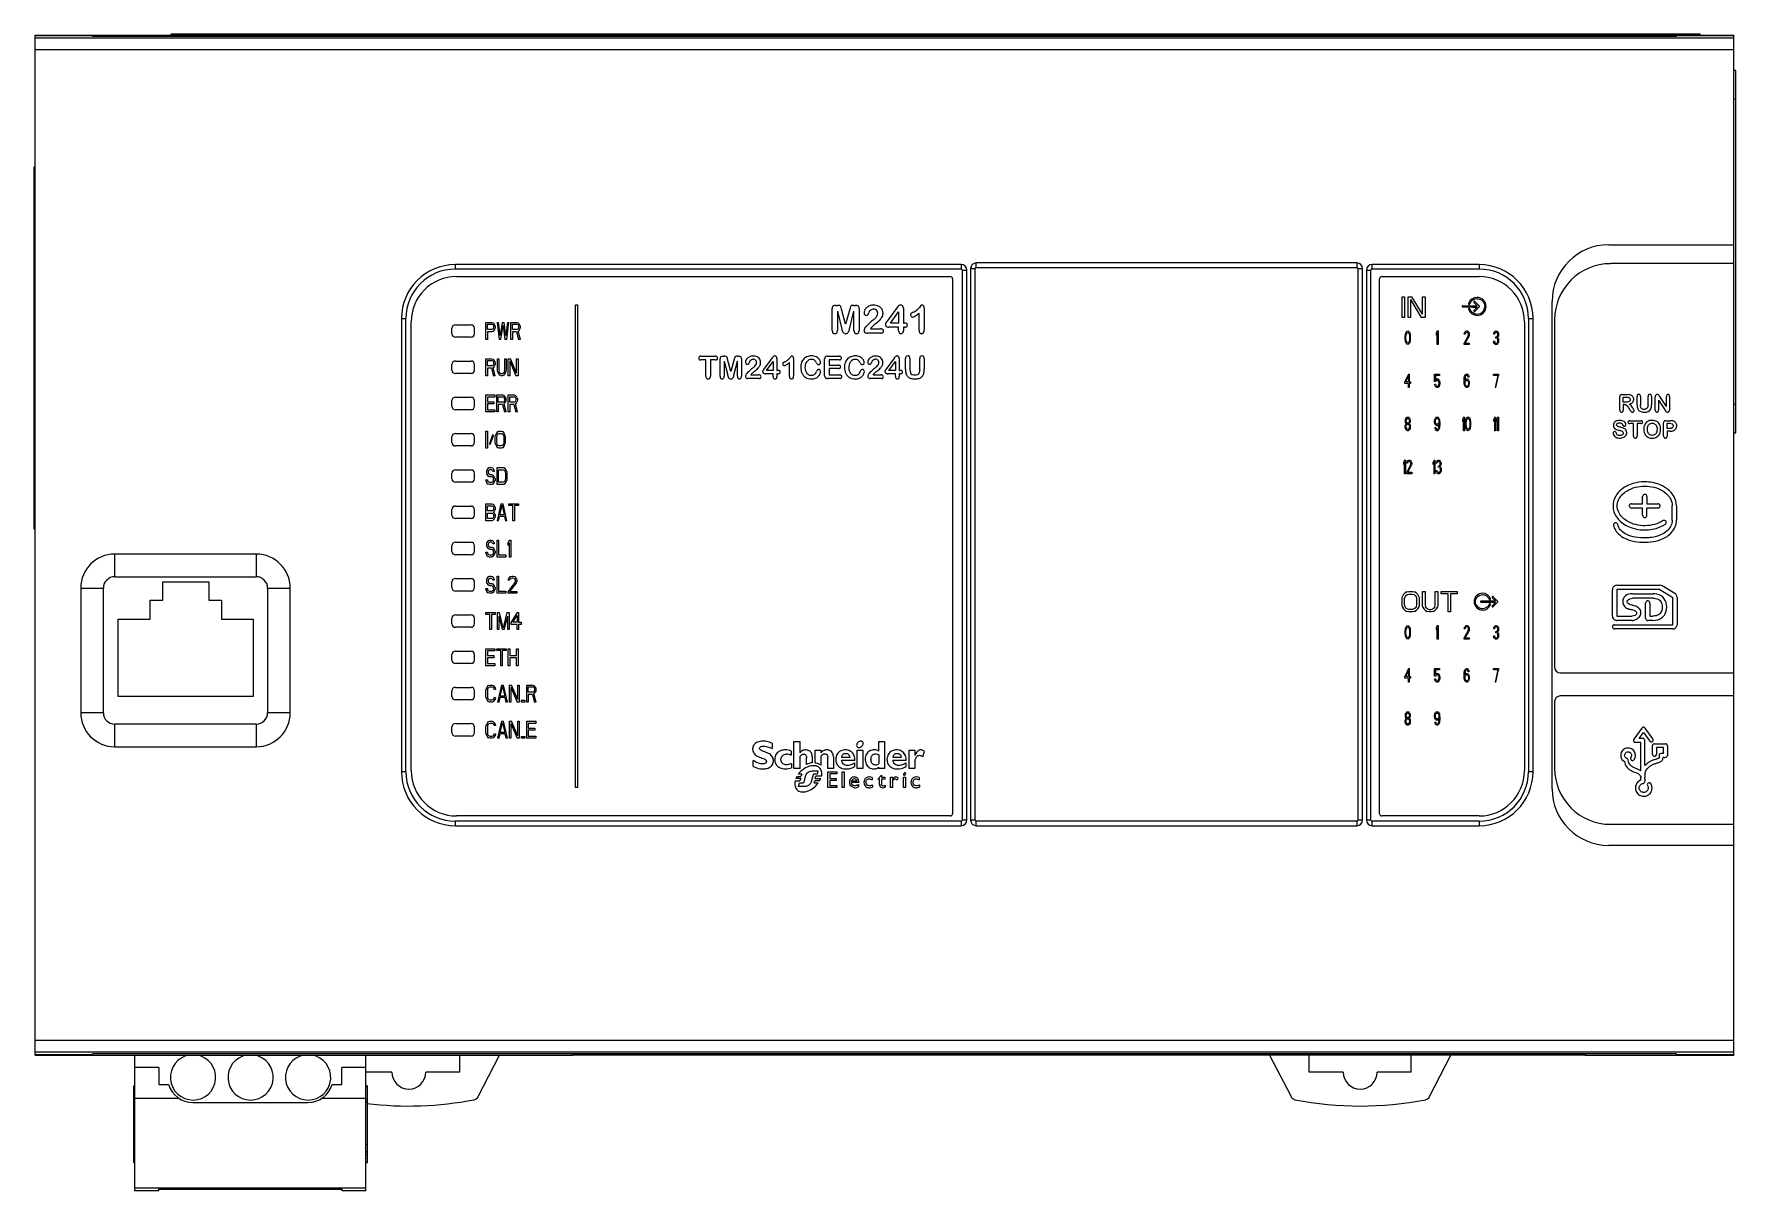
# Model space of a CAD drawing. Header units: millimetres. Extents: x 20 to 170, y 84 to 186.
import ezdxf

# ---------------------------------------------------------------- set-up
doc = ezdxf.new("R2010")
doc.units = ezdxf.units.MM
doc.header["$LTSCALE"] = 17.512232
doc.layers.get('0').update_dxf_attribs({"linetype": 'CONTINUOUS'})

msp = doc.modelspace()

# ---------------------------------------------------------------- linework, layer by layer
at = {"color": 7, "linetype": 'Continuous'}
for p, q in [((20.27, 185.91), (20.27, 185.93)), ((20.27, 185.93), (22.45, 185.93)), ((20.27, 95.96), (20.27, 185.91)), ((20.27, 185.91), (25.3, 185.91)), ((20.27, 185.91), (25.3, 185.91)), ((170.27, 185.67), (20.27, 185.67)), ((22.46, 185.93), (35.17, 185.93)), ((25.3, 185.91), (25.37, 185.83)), ((25.3, 185.91), (25.3, 185.91)), ((165.17, 185.83), (25.37, 185.83)), ((32.27, 185.93), (32.27, 186.03)), ((167.27, 186.03), (32.27, 186.03)), ((35.17, 185.83), (35.17, 185.93)), ((35.17, 185.93), (161.21, 185.93)), ((161.22, 185.93), (170.27, 185.93)), ((161.22, 185.83), (161.22, 185.93)), ((161.77, 185.93), (161.77, 186.03)), ((165.24, 185.91), (165.17, 185.83)), ((165.24, 185.91), (165.24, 185.91)), ((165.24, 185.91), (170.27, 185.91)), ((165.24, 185.91), (170.27, 185.91)), ((167.27, 185.93), (167.27, 186.03)), ((168.17, 185.91), (168.17, 185.93)), ((170.27, 185.93), (170.27, 185.91)), ((170.27, 95.96), (170.27, 185.91)), ((20.27, 184.67), (170.27, 184.67)), ((170.44, 182.83), (170.27, 182.83)), ((170.44, 150.83), (170.44, 182.83)), ((170.27, 180.33), (170.44, 180.33)), ((20.17, 142.33), (20.17, 174.33)), ((20.27, 174.33), (20.17, 174.33)), ((20.17, 171.83), (20.27, 171.83)), ((159.21, 167.44), (170.27, 167.44)), ((57.37, 165.3), (57.37, 165.7)), ((102.03, 165.7), (57.37, 165.7)), ((102.03, 165.7), (102.03, 165.3)), ((102.87, 165.33), (102.87, 116.67)), ((102.87, 165.33), (103.27, 165.33)), ((103.27, 116.67), (103.27, 165.33)), ((103.37, 165.43), (103.37, 165.83)), ((136.97, 165.83), (103.37, 165.83)), ((103.37, 165.43), (136.97, 165.43)), ((136.97, 165.83), (136.97, 165.43)), ((137.07, 165.33), (137.47, 165.33)), ((137.07, 165.33), (137.07, 116.67)), ((137.47, 116.67), (137.47, 165.33)), ((147.77, 165.7), (138.31, 165.7)), ((138.31, 165.3), (138.31, 165.7)), ((147.77, 165.7), (147.77, 165.3)), ((170.27, 165.78), (159.37, 165.78)), ((57.37, 165.3), (102.03, 165.3)), ((57.47, 164.63), (101.07, 164.63)), ((101.27, 164.43), (101.27, 117.23)), ((102.13, 165.2), (102.13, 116.67)), ((102.13, 165.2), (102.53, 165.2)), ((102.53, 116.67), (102.53, 165.2)), ((137.81, 165.2), (138.21, 165.2)), ((137.81, 165.2), (137.81, 116.67)), ((138.21, 116.67), (138.21, 165.2)), ((138.31, 165.3), (147.77, 165.3)), ((138.97, 117.23), (138.97, 164.43)), ((139.17, 164.63), (147.77, 164.63)), ((140.97, 162.83), (141.19, 162.83)), ((140.97, 161.03), (140.97, 162.83)), ((141.19, 162.83), (141.19, 161.03)), ((141.49, 162.83), (141.83, 162.83)), ((141.49, 161.03), (141.49, 162.83)), ((141.72, 162.6), (141.72, 161.03)), ((141.72, 162.6), (142.66, 161.03)), ((142.77, 161.3), (141.83, 162.83)), ((142.77, 162.83), (142.99, 162.83)), ((142.77, 161.3), (142.77, 162.83)), ((142.99, 162.83), (142.99, 161.03)), ((147.31, 162.35), (147.6, 162.06)), ((147.78, 162.04), (147.4, 162.44)), ((154.21, 119.43), (154.21, 162.44)), ((52.61, 160.93), (52.61, 120.93)), ((52.61, 160.93), (53.01, 160.93)), ((53.01, 120.93), (53.01, 160.93)), ((67.97, 119.53), (67.97, 162.13)), ((67.97, 162.13), (68.17, 162.13)), ((68.17, 162.13), (68.17, 119.53)), ((90.65, 159.87), (90.65, 161.82)), ((90.96, 162.09), (91.11, 162.09)), ((91.11, 161.57), (91.11, 159.87)), ((91.11, 161.57), (91.5, 160)), ((91.83, 160.42), (91.48, 161.76)), ((92.19, 161.76), (91.83, 160.42)), ((92.17, 160), (92.56, 161.57)), ((92.56, 162.09), (92.71, 162.09)), ((92.56, 159.87), (92.56, 161.57)), ((93.02, 161.82), (93.02, 159.87)), ((96.39, 161.9), (95.5, 160.71)), ((95.79, 160.53), (96.51, 161.51)), ((96.51, 161.51), (96.51, 160.53)), ((96.93, 161.83), (96.93, 160.53)), ((98.31, 159.86), (98.31, 161.39)), ((98.77, 161.85), (98.77, 159.93)), ((141.19, 161.03), (140.97, 161.03)), ((141.72, 161.03), (141.49, 161.03)), ((142.99, 161.03), (142.66, 161.03)), ((146.34, 162.06), (147.6, 162.06)), ((147.59, 161.94), (147.31, 161.64)), ((147.4, 161.56), (147.78, 161.95)), ((152.13, 160.93), (152.53, 160.93)), ((152.13, 160.93), (152.13, 120.93)), ((152.53, 120.93), (152.53, 160.93)), ((154.43, 160.83), (154.43, 130.15)), ((53.47, 121.03), (53.47, 160.63)), ((57.07, 159.58), (57.07, 160.08)), ((57.37, 160.38), (58.77, 160.38)), ((59.07, 159.58), (59.07, 160.08)), ((60.07, 159.08), (60.07, 160.58)), ((60.07, 160.58), (60.59, 160.58)), ((60.2, 159.95), (60.2, 160.42)), ((60.2, 160.42), (60.62, 160.42)), ((60.62, 159.95), (60.2, 159.95)), ((60.2, 159.75), (60.2, 159.08)), ((60.59, 159.75), (60.2, 159.75)), ((60.59, 160.58), (60.7, 160.55)), ((60.7, 159.79), (60.59, 159.75)), ((60.62, 160.42), (60.68, 160.39)), ((60.68, 159.98), (60.62, 159.95)), ((60.68, 160.39), (60.73, 160.33)), ((60.73, 160.04), (60.68, 159.98)), ((60.79, 160.46), (60.7, 160.55)), ((60.7, 159.79), (60.79, 159.88)), ((60.73, 160.33), (60.75, 160.23)), ((60.75, 160.14), (60.73, 160.04)), ((60.75, 160.23), (60.75, 160.14)), ((60.86, 160.33), (60.79, 160.46)), ((60.79, 159.88), (60.86, 160.01)), ((60.86, 160.33), (60.88, 160.23)), ((60.88, 160.11), (60.86, 160.01)), ((60.88, 160.23), (60.88, 160.11)), ((61.05, 160.58), (61.23, 159.08)), ((61.05, 160.58), (61.19, 160.58)), ((61.32, 159.44), (61.19, 160.58)), ((61.49, 160.58), (61.32, 159.44)), ((61.4, 159.08), (61.58, 160.3)), ((61.49, 160.58), (61.67, 160.58)), ((61.58, 160.3), (61.75, 159.08)), ((61.84, 159.44), (61.67, 160.58)), ((61.97, 160.58), (61.84, 159.44)), ((61.93, 159.08), (62.1, 160.58)), ((61.97, 160.58), (62.1, 160.58)), ((62.28, 159.08), (62.28, 160.58)), ((62.28, 160.58), (62.8, 160.58)), ((62.41, 159.95), (62.41, 160.42)), ((62.41, 160.42), (62.83, 160.42)), ((62.83, 159.95), (62.41, 159.95)), ((62.41, 159.75), (62.41, 159.08)), ((62.78, 159.75), (62.41, 159.75)), ((62.78, 159.75), (62.96, 159.08)), ((62.8, 160.58), (62.91, 160.55)), ((62.83, 160.42), (62.89, 160.39)), ((62.89, 159.98), (62.83, 159.95)), ((62.89, 160.39), (62.94, 160.33)), ((62.94, 160.04), (62.89, 159.98)), ((63, 160.46), (62.91, 160.55)), ((62.91, 159.82), (63, 159.88)), ((63.11, 159.08), (62.91, 159.82)), ((62.94, 160.33), (62.96, 160.23)), ((62.96, 160.14), (62.94, 160.04)), ((62.96, 160.23), (62.96, 160.14)), ((63.07, 160.33), (63, 160.46)), ((63, 159.88), (63.07, 160.01)), ((63.07, 160.33), (63.09, 160.23)), ((63.09, 160.11), (63.07, 160.01)), ((63.09, 160.23), (63.09, 160.11)), ((91.54, 159.86), (91.5, 160)), ((94.95, 159.63), (93.72, 159.63)), ((94.03, 160.03), (94.91, 160.03)), ((95.44, 160.63), (95.39, 160.56)), ((95.5, 160.71), (95.44, 160.63)), ((96.51, 160.16), (95.66, 160.16)), ((96.51, 160.53), (95.79, 160.53)), ((96.51, 159.85), (96.51, 160.16)), ((96.93, 160.53), (97, 160.53)), ((96.93, 160.16), (96.93, 159.85)), ((97.03, 160.16), (96.93, 160.16)), ((141.24, 159.35), (141.26, 159.48)), ((141.24, 159.12), (141.24, 159.35)), ((141.26, 159.48), (141.27, 159.55)), ((141.27, 159.55), (141.29, 159.66)), ((141.29, 159.66), (141.33, 159.73)), ((141.31, 159.32), (141.32, 159.48)), ((141.31, 159.15), (141.31, 159.32)), ((141.32, 159.48), (141.37, 159.63)), ((141.39, 159.81), (141.33, 159.73)), ((141.37, 159.63), (141.41, 159.68)), ((141.39, 159.81), (141.47, 159.83)), ((141.41, 159.68), (141.47, 159.71)), ((141.47, 159.83), (141.54, 159.81)), ((141.47, 159.71), (141.53, 159.68)), ((141.53, 159.68), (141.57, 159.63)), ((141.61, 159.73), (141.54, 159.81)), ((141.57, 159.63), (141.62, 159.48)), ((141.61, 159.73), (141.64, 159.66)), ((141.62, 159.48), (141.63, 159.32)), ((141.63, 159.32), (141.63, 159.15)), ((141.64, 159.66), (141.67, 159.55)), ((141.67, 159.55), (141.68, 159.48)), ((141.68, 159.48), (141.69, 159.35)), ((141.69, 159.35), (141.69, 159.12)), ((144.07, 159.83), (143.99, 159.66)), ((143.99, 159.45), (143.99, 159.66)), ((143.99, 159.45), (144.07, 159.63)), ((144.07, 159.83), (144.14, 159.83)), ((144.07, 158.63), (144.07, 159.63)), ((144.14, 159.83), (144.14, 158.63)), ((146.79, 159.4), (146.44, 158.76)), ((146.46, 159.55), (146.47, 159.66)), ((146.52, 159.55), (146.46, 159.55)), ((146.52, 159.76), (146.47, 159.66)), ((146.57, 159.81), (146.52, 159.76)), ((146.54, 159.63), (146.52, 159.55)), ((146.54, 159.63), (146.58, 159.68)), ((146.54, 158.76), (146.86, 159.32)), ((146.57, 159.81), (146.66, 159.83)), ((146.64, 159.71), (146.58, 159.68)), ((146.69, 159.71), (146.64, 159.71)), ((146.66, 159.83), (146.71, 159.83)), ((146.76, 159.68), (146.69, 159.71)), ((146.71, 159.83), (146.78, 159.81)), ((146.76, 159.68), (146.79, 159.63)), ((146.83, 159.76), (146.78, 159.81)), ((146.82, 159.55), (146.79, 159.63)), ((146.79, 159.4), (146.82, 159.5)), ((146.82, 159.5), (146.82, 159.55)), ((146.88, 159.66), (146.83, 159.76)), ((146.88, 159.4), (146.86, 159.32)), ((146.88, 159.66), (146.89, 159.55)), ((146.89, 159.5), (146.88, 159.4)), ((146.89, 159.55), (146.89, 159.5)), ((149.06, 159.55), (149.07, 159.66)), ((149.12, 159.55), (149.06, 159.55)), ((149.12, 159.76), (149.07, 159.66)), ((149.17, 159.81), (149.12, 159.76)), ((149.14, 159.63), (149.12, 159.55)), ((149.14, 159.63), (149.18, 159.68)), ((149.17, 159.81), (149.26, 159.83)), ((149.24, 159.71), (149.18, 159.68)), ((149.29, 159.71), (149.24, 159.71)), ((149.24, 159.3), (149.29, 159.3)), ((149.24, 159.2), (149.24, 159.3)), ((149.26, 159.83), (149.28, 159.83)), ((149.28, 159.83), (149.37, 159.81)), ((149.36, 159.68), (149.29, 159.71)), ((149.37, 159.35), (149.29, 159.3)), ((149.36, 159.68), (149.39, 159.63)), ((149.42, 159.76), (149.37, 159.81)), ((149.37, 159.35), (149.39, 159.4)), ((149.42, 159.55), (149.39, 159.63)), ((149.39, 159.4), (149.42, 159.5)), ((149.39, 159.25), (149.44, 159.32)), ((149.47, 159.66), (149.42, 159.76)), ((149.42, 159.5), (149.42, 159.55)), ((149.47, 159.4), (149.44, 159.32)), ((149.47, 159.66), (149.48, 159.55)), ((149.48, 159.5), (149.47, 159.4)), ((149.48, 159.55), (149.48, 159.5)), ((151.77, 160.63), (151.77, 121.03)), ((58.77, 159.28), (57.37, 159.28)), ((60.2, 159.08), (60.07, 159.08)), ((61.4, 159.08), (61.23, 159.08)), ((61.93, 159.08), (61.75, 159.08)), ((62.41, 159.08), (62.28, 159.08)), ((63.11, 159.08), (62.96, 159.08)), ((141.26, 158.99), (141.24, 159.12)), ((141.27, 158.92), (141.26, 158.99)), ((141.29, 158.81), (141.27, 158.92)), ((141.33, 158.74), (141.29, 158.81)), ((141.32, 158.99), (141.31, 159.15)), ((141.37, 158.84), (141.32, 158.99)), ((141.33, 158.74), (141.39, 158.66)), ((141.41, 158.79), (141.37, 158.84)), ((141.47, 158.63), (141.39, 158.66)), ((141.47, 158.76), (141.41, 158.79)), ((141.53, 158.79), (141.47, 158.76)), ((141.54, 158.66), (141.47, 158.63)), ((141.57, 158.84), (141.53, 158.79)), ((141.54, 158.66), (141.61, 158.74)), ((141.62, 158.99), (141.57, 158.84)), ((141.64, 158.81), (141.61, 158.74)), ((141.63, 159.15), (141.62, 158.99)), ((141.67, 158.92), (141.64, 158.81)), ((141.68, 158.99), (141.67, 158.92)), ((141.69, 159.12), (141.68, 158.99)), ((144.14, 158.63), (144.07, 158.63)), ((146.44, 158.63), (146.44, 158.76)), ((146.89, 158.63), (146.44, 158.63)), ((146.54, 158.76), (146.89, 158.76)), ((146.89, 158.76), (146.89, 158.63)), ((149.04, 158.92), (149.11, 158.92)), ((149.06, 158.84), (149.04, 158.92)), ((149.08, 158.76), (149.06, 158.84)), ((149.08, 158.76), (149.12, 158.71)), ((149.11, 158.92), (149.12, 158.86)), ((149.12, 158.86), (149.14, 158.81)), ((149.12, 158.71), (149.17, 158.66)), ((149.17, 158.79), (149.14, 158.81)), ((149.17, 158.79), (149.23, 158.76)), ((149.22, 158.63), (149.17, 158.66)), ((149.32, 158.63), (149.22, 158.63)), ((149.23, 158.76), (149.31, 158.76)), ((149.29, 159.2), (149.24, 159.2)), ((149.37, 159.17), (149.29, 159.2)), ((149.31, 158.76), (149.37, 158.79)), ((149.37, 158.66), (149.32, 158.63)), ((149.37, 159.17), (149.41, 159.12)), ((149.39, 158.81), (149.37, 158.79)), ((149.37, 158.66), (149.42, 158.71)), ((149.46, 159.2), (149.39, 159.25)), ((149.39, 158.81), (149.42, 158.86)), ((149.43, 159.02), (149.41, 159.12)), ((149.42, 158.86), (149.43, 158.92)), ((149.42, 158.71), (149.46, 158.76)), ((149.43, 158.92), (149.43, 159.02)), ((149.46, 159.2), (149.48, 159.12)), ((149.48, 158.84), (149.46, 158.76)), ((149.48, 159.12), (149.49, 159.02)), ((149.49, 158.92), (149.48, 158.84)), ((149.49, 159.02), (149.49, 158.92)), ((57.07, 156.38), (57.07, 156.88)), ((57.37, 157.18), (58.77, 157.18)), ((59.07, 156.38), (59.07, 156.88)), ((60.07, 155.88), (60.07, 157.38)), ((60.07, 157.38), (60.59, 157.38)), ((60.2, 156.75), (60.2, 157.22)), ((60.2, 157.22), (60.62, 157.22)), ((60.62, 156.75), (60.2, 156.75)), ((60.2, 156.55), (60.2, 155.88)), ((60.57, 156.55), (60.2, 156.55)), ((60.57, 156.55), (60.75, 155.88)), ((60.59, 157.38), (60.7, 157.35)), ((60.62, 157.22), (60.68, 157.19)), ((60.68, 156.78), (60.62, 156.75)), ((60.68, 157.19), (60.73, 157.13)), ((60.73, 156.84), (60.68, 156.78)), ((60.79, 157.26), (60.7, 157.35)), ((60.7, 156.62), (60.79, 156.68)), ((60.9, 155.88), (60.7, 156.62)), ((60.73, 157.13), (60.75, 157.03)), ((60.75, 156.94), (60.73, 156.84)), ((60.75, 157.03), (60.75, 156.94)), ((60.86, 157.13), (60.79, 157.26)), ((60.79, 156.68), (60.86, 156.81)), ((60.86, 157.13), (60.88, 157.03)), ((60.88, 156.91), (60.86, 156.81)), ((60.88, 157.03), (60.88, 156.91)), ((61.08, 156.4), (61.08, 157.38)), ((61.08, 157.38), (61.21, 157.38)), ((61.1, 156.24), (61.08, 156.4)), ((61.21, 157.38), (61.21, 156.4)), ((61.21, 156.4), (61.23, 156.27)), ((61.71, 156.27), (61.73, 156.4)), ((61.73, 156.4), (61.73, 157.38)), ((61.73, 157.38), (61.86, 157.38)), ((61.86, 156.4), (61.84, 156.24)), ((61.86, 157.38), (61.86, 156.4)), ((62.04, 155.88), (62.04, 157.38)), ((62.04, 157.38), (62.24, 157.38)), ((62.17, 157.19), (62.17, 155.88)), ((62.17, 157.19), (62.72, 155.88)), ((62.78, 156.11), (62.24, 157.38)), ((62.78, 156.11), (62.78, 157.38)), ((62.78, 157.38), (62.91, 157.38)), ((62.91, 157.38), (62.91, 155.88)), ((79.06, 157.6), (80.32, 157.6)), ((79.49, 157.27), (79.06, 157.27)), ((79.49, 155.84), (79.49, 157.27)), ((79.89, 157.27), (79.89, 155.84)), ((80.32, 157.27), (79.89, 157.27)), ((80.75, 155.83), (80.75, 157.38)), ((80.99, 157.6), (81.12, 157.6)), ((81.11, 157.18), (81.11, 155.83)), ((81.11, 157.18), (81.43, 155.93)), ((81.69, 156.26), (81.41, 157.34)), ((81.98, 157.34), (81.69, 156.26)), ((81.96, 155.93), (82.28, 157.18)), ((82.27, 157.6), (82.39, 157.6)), ((82.28, 155.83), (82.28, 157.18)), ((82.64, 157.38), (82.64, 155.83)), ((84.58, 156.43), (84.54, 156.38)), ((85.34, 157.45), (84.58, 156.43)), ((84.85, 156.35), (85.43, 157.13)), ((85.43, 156.35), (84.85, 156.35)), ((85.43, 157.13), (85.43, 156.35)), ((85.77, 157.39), (85.77, 156.35)), ((85.77, 156.35), (85.82, 156.35)), ((86.88, 155.82), (86.88, 157.04)), ((87.24, 157.41), (87.24, 155.87)), ((89.98, 155.88), (89.98, 157.36)), ((90.23, 157.6), (91.28, 157.6)), ((90.38, 157.29), (90.38, 156.81)), ((91.28, 157.29), (90.38, 157.29)), ((90.38, 156.81), (91.21, 156.81)), ((90.38, 156.51), (90.38, 155.95)), ((91.21, 156.51), (90.38, 156.51)), ((95.38, 156.43), (95.34, 156.38)), ((96.14, 157.45), (95.38, 156.43)), ((95.65, 156.35), (96.23, 157.13)), ((96.23, 156.35), (95.65, 156.35)), ((96.23, 157.13), (96.23, 156.35)), ((96.56, 157.39), (96.56, 156.35)), ((96.56, 156.35), (96.62, 156.35)), ((97.12, 156.45), (97.12, 157.39)), ((97.51, 157.39), (97.51, 156.43)), ((98.37, 156.42), (98.37, 157.39)), ((98.77, 157.39), (98.77, 156.45)), ((58.77, 156.08), (57.37, 156.08)), ((60.2, 155.88), (60.07, 155.88)), ((60.9, 155.88), (60.75, 155.88)), ((61.1, 156.24), (61.14, 156.11)), ((61.14, 156.11), (61.23, 155.98)), ((61.27, 156.17), (61.23, 156.27)), ((61.23, 155.98), (61.32, 155.92)), ((61.34, 156.11), (61.27, 156.17)), ((61.43, 155.88), (61.32, 155.92)), ((61.34, 156.11), (61.43, 156.08)), ((61.43, 156.08), (61.51, 156.08)), ((61.51, 155.88), (61.43, 155.88)), ((61.51, 156.08), (61.6, 156.11)), ((61.62, 155.92), (61.51, 155.88)), ((61.67, 156.17), (61.6, 156.11)), ((61.62, 155.92), (61.71, 155.98)), ((61.71, 156.27), (61.67, 156.17)), ((61.71, 155.98), (61.8, 156.11)), ((61.8, 156.11), (61.84, 156.24)), ((62.17, 155.88), (62.04, 155.88)), ((62.91, 155.88), (62.72, 155.88)), ((81.46, 155.81), (81.43, 155.93)), ((84.19, 155.63), (83.2, 155.63)), ((83.45, 155.95), (84.15, 155.95)), ((85.43, 156.05), (84.76, 156.05)), ((85.43, 155.8), (85.43, 156.05)), ((85.77, 156.05), (85.77, 155.8)), ((85.85, 156.05), (85.77, 156.05)), ((91.31, 155.63), (90.23, 155.63)), ((90.38, 155.95), (91.31, 155.95)), ((94.99, 155.63), (94, 155.63)), ((94.25, 155.95), (94.95, 155.95)), ((96.23, 156.05), (95.55, 156.05)), ((96.23, 155.8), (96.23, 156.05)), ((96.56, 156.05), (96.56, 155.8)), ((96.65, 156.05), (96.56, 156.05)), ((141.52, 156.03), (141.22, 155.35)), ((141.22, 155.19), (141.22, 155.35)), ((141.52, 155.19), (141.22, 155.19)), ((141.31, 155.35), (141.52, 155.83)), ((141.52, 155.35), (141.31, 155.35)), ((141.52, 156.03), (141.59, 156.03)), ((141.52, 155.83), (141.52, 155.35)), ((141.52, 154.83), (141.52, 155.19)), ((141.59, 154.83), (141.52, 154.83)), ((141.59, 156.03), (141.59, 155.35)), ((141.59, 155.35), (141.72, 155.35)), ((141.72, 155.19), (141.59, 155.19)), ((141.59, 155.19), (141.59, 154.83)), ((141.72, 155.35), (141.72, 155.19)), ((143.84, 156.03), (144.27, 156.03)), ((143.84, 155.37), (143.84, 156.03)), ((143.93, 155.37), (143.84, 155.37)), ((143.84, 155.14), (143.92, 155.14)), ((143.87, 155.04), (143.84, 155.14)), ((143.91, 154.94), (143.87, 155.04)), ((144.27, 155.91), (143.91, 155.91)), ((143.91, 155.91), (143.91, 155.5)), ((143.97, 155.57), (143.91, 155.5)), ((143.91, 154.94), (143.97, 154.86)), ((143.92, 155.14), (143.94, 155.04)), ((143.93, 155.37), (143.98, 155.45)), ((143.98, 154.99), (143.94, 155.04)), ((143.97, 155.57), (144.03, 155.6)), ((144.03, 154.83), (143.97, 154.86)), ((144.03, 155.47), (143.98, 155.45)), ((143.98, 154.99), (144.03, 154.96)), ((144.03, 155.6), (144.11, 155.6)), ((144.11, 155.47), (144.03, 155.47)), ((144.03, 154.96), (144.11, 154.96)), ((144.11, 154.83), (144.03, 154.83)), ((144.11, 155.6), (144.17, 155.57)), ((144.16, 155.45), (144.11, 155.47)), ((144.11, 154.96), (144.16, 154.99)), ((144.17, 154.86), (144.11, 154.83)), ((144.16, 155.45), (144.19, 155.4)), ((144.19, 155.04), (144.16, 154.99)), ((144.23, 155.5), (144.17, 155.57)), ((144.17, 154.86), (144.23, 154.94)), ((144.22, 155.32), (144.19, 155.4)), ((144.19, 155.04), (144.22, 155.12)), ((144.23, 155.24), (144.22, 155.32)), ((144.22, 155.12), (144.23, 155.19)), ((144.23, 155.5), (144.27, 155.4)), ((144.23, 155.19), (144.23, 155.24)), ((144.27, 155.04), (144.23, 154.94)), ((144.27, 156.03), (144.27, 155.91)), ((144.27, 155.4), (144.29, 155.27)), ((144.29, 155.17), (144.27, 155.04)), ((144.29, 155.27), (144.29, 155.17)), ((146.44, 155.52), (146.46, 155.7)), ((146.44, 155.35), (146.44, 155.52)), ((146.46, 155.17), (146.44, 155.35)), ((146.46, 155.7), (146.48, 155.83)), ((146.48, 155.04), (146.46, 155.17)), ((146.48, 155.83), (146.52, 155.93)), ((146.52, 154.94), (146.48, 155.04)), ((146.52, 155.68), (146.51, 155.52)), ((146.58, 155.57), (146.51, 155.47)), ((146.51, 155.52), (146.51, 155.47)), ((146.58, 156.01), (146.52, 155.93)), ((146.53, 155.75), (146.52, 155.68)), ((146.52, 155.27), (146.53, 155.35)), ((146.52, 155.19), (146.52, 155.27)), ((146.53, 155.12), (146.52, 155.19)), ((146.52, 154.94), (146.58, 154.86)), ((146.56, 155.83), (146.53, 155.75)), ((146.53, 155.35), (146.56, 155.4)), ((146.56, 155.04), (146.53, 155.12)), ((146.56, 155.83), (146.59, 155.88)), ((146.56, 155.4), (146.59, 155.45)), ((146.59, 154.99), (146.56, 155.04)), ((146.58, 156.01), (146.64, 156.03)), ((146.58, 155.57), (146.64, 155.6)), ((146.64, 154.83), (146.58, 154.86)), ((146.59, 155.88), (146.63, 155.91)), ((146.59, 155.45), (146.63, 155.47)), ((146.63, 154.96), (146.59, 154.99)), ((146.71, 155.91), (146.63, 155.91)), ((146.63, 155.47), (146.72, 155.47)), ((146.72, 154.96), (146.63, 154.96)), ((146.64, 156.03), (146.69, 156.03)), ((146.64, 155.6), (146.71, 155.6)), ((146.71, 154.83), (146.64, 154.83)), ((146.69, 156.03), (146.76, 156.01)), ((146.71, 155.91), (146.74, 155.88)), ((146.71, 155.6), (146.77, 155.57)), ((146.77, 154.86), (146.71, 154.83)), ((146.72, 155.47), (146.76, 155.45)), ((146.76, 154.99), (146.72, 154.96)), ((146.74, 155.88), (146.78, 155.83)), ((146.82, 155.93), (146.76, 156.01)), ((146.76, 155.45), (146.79, 155.4)), ((146.79, 155.04), (146.76, 154.99)), ((146.83, 155.5), (146.77, 155.57)), ((146.77, 154.86), (146.83, 154.94)), ((146.81, 155.75), (146.78, 155.83)), ((146.79, 155.4), (146.82, 155.35)), ((146.82, 155.12), (146.79, 155.04)), ((146.87, 155.75), (146.81, 155.75)), ((146.82, 155.93), (146.86, 155.83)), ((146.82, 155.35), (146.83, 155.27)), ((146.83, 155.19), (146.82, 155.12)), ((146.83, 155.5), (146.87, 155.42)), ((146.83, 155.27), (146.83, 155.19)), ((146.87, 155.04), (146.83, 154.94)), ((146.86, 155.83), (146.87, 155.75)), ((146.87, 155.42), (146.89, 155.29)), ((146.89, 155.17), (146.87, 155.04)), ((146.89, 155.29), (146.89, 155.17)), ((149.04, 156.03), (149.49, 156.03)), ((149.04, 155.91), (149.04, 156.03)), ((149.42, 155.91), (149.04, 155.91)), ((149.42, 155.91), (149.17, 154.83)), ((149.24, 154.83), (149.17, 154.83)), ((149.24, 154.83), (149.49, 155.91)), ((149.49, 156.03), (149.49, 155.91)), ((57.07, 153.18), (57.07, 153.68)), ((57.37, 153.98), (58.77, 153.98)), ((59.07, 153.18), (59.07, 153.68)), ((60.07, 152.68), (60.07, 154.18)), ((60.07, 154.18), (60.86, 154.18)), ((60.2, 153.99), (60.2, 153.58)), ((60.86, 153.99), (60.2, 153.99)), ((60.2, 153.58), (60.77, 153.58)), ((60.2, 153.39), (60.2, 152.88)), ((60.77, 153.39), (60.2, 153.39)), ((60.77, 153.58), (60.77, 153.39)), ((60.86, 154.18), (60.86, 153.99)), ((61.03, 152.68), (61.03, 154.18)), ((61.03, 154.18), (61.56, 154.18)), ((61.16, 153.55), (61.16, 154.02)), ((61.16, 154.02), (61.58, 154.02)), ((61.58, 153.55), (61.16, 153.55)), ((61.16, 153.35), (61.16, 152.68)), ((61.54, 153.35), (61.16, 153.35)), ((61.54, 153.35), (61.71, 152.68)), ((61.56, 154.18), (61.67, 154.15)), ((61.58, 154.02), (61.64, 153.99)), ((61.64, 153.58), (61.58, 153.55)), ((61.64, 153.99), (61.69, 153.93)), ((61.69, 153.64), (61.64, 153.58)), ((61.75, 154.06), (61.67, 154.15)), ((61.67, 153.42), (61.75, 153.48)), ((61.86, 152.68), (61.67, 153.42)), ((61.69, 153.93), (61.71, 153.83)), ((61.71, 153.74), (61.69, 153.64)), ((61.71, 153.83), (61.71, 153.74)), ((61.82, 153.93), (61.75, 154.06)), ((61.75, 153.48), (61.82, 153.61)), ((61.82, 153.93), (61.84, 153.83)), ((61.84, 153.71), (61.82, 153.61)), ((61.84, 153.83), (61.84, 153.71)), ((62.04, 152.68), (62.04, 154.18)), ((62.04, 154.18), (62.56, 154.18)), ((62.17, 153.55), (62.17, 154.02)), ((62.17, 154.02), (62.59, 154.02)), ((62.59, 153.55), (62.17, 153.55)), ((62.17, 153.35), (62.17, 152.68)), ((62.54, 153.35), (62.17, 153.35)), ((62.54, 153.35), (62.72, 152.68)), ((62.56, 154.18), (62.67, 154.15)), ((62.59, 154.02), (62.65, 153.99)), ((62.65, 153.58), (62.59, 153.55)), ((62.65, 153.99), (62.69, 153.93)), ((62.69, 153.64), (62.65, 153.58)), ((62.76, 154.06), (62.67, 154.15)), ((62.67, 153.42), (62.76, 153.48)), ((62.87, 152.68), (62.67, 153.42)), ((62.69, 153.93), (62.72, 153.83)), ((62.72, 153.74), (62.69, 153.64)), ((62.72, 153.83), (62.72, 153.74)), ((62.83, 153.93), (62.76, 154.06)), ((62.76, 153.48), (62.83, 153.61)), ((62.83, 153.93), (62.85, 153.83)), ((62.85, 153.71), (62.83, 153.61)), ((62.85, 153.83), (62.85, 153.71)), ((160.18, 152.85), (160.18, 154.02)), ((160.37, 154.21), (160.87, 154.21)), ((160.49, 153.98), (160.77, 153.98)), ((160.49, 153.56), (160.49, 153.98)), ((160.77, 153.56), (160.49, 153.56)), ((160.6, 153.34), (160.49, 153.34)), ((160.49, 153.34), (160.49, 152.85)), ((161.71, 153.32), (161.71, 154.05)), ((162.02, 154.05), (162.02, 153.3)), ((162.68, 153.3), (162.68, 154.05)), ((162.99, 154.05), (162.99, 153.32)), ((163.32, 152.84), (163.32, 154.01)), ((163.61, 153.73), (163.61, 152.84)), ((163.61, 153.73), (164.18, 152.85)), ((164.31, 153.16), (163.72, 154.05)), ((164.31, 153.16), (164.31, 154.06)), ((164.59, 154.06), (164.59, 152.87)), ((170.44, 153.33), (170.27, 153.33)), ((58.77, 152.88), (57.37, 152.88)), ((60.86, 152.68), (60.07, 152.68)), ((60.2, 152.88), (60.86, 152.88)), ((60.86, 152.88), (60.86, 152.68)), ((61.16, 152.68), (61.03, 152.68)), ((61.86, 152.68), (61.71, 152.68)), ((62.17, 152.68), (62.04, 152.68)), ((62.87, 152.68), (62.72, 152.68)), ((141.26, 151.93), (141.28, 152.06)), ((141.26, 151.85), (141.26, 151.93)), ((141.28, 151.75), (141.26, 151.85)), ((141.28, 152.06), (141.32, 152.13)), ((141.38, 152.21), (141.32, 152.13)), ((141.32, 151.93), (141.34, 152)), ((141.32, 151.88), (141.32, 151.93)), ((141.34, 151.8), (141.32, 151.88)), ((141.34, 152), (141.39, 152.08)), ((141.39, 151.72), (141.34, 151.8)), ((141.38, 152.21), (141.44, 152.23)), ((141.39, 152.08), (141.44, 152.11)), ((141.44, 152.23), (141.49, 152.23)), ((141.44, 152.11), (141.49, 152.11)), ((141.49, 152.23), (141.56, 152.21)), ((141.49, 152.11), (141.54, 152.08)), ((141.54, 152.08), (141.59, 152)), ((141.59, 151.8), (141.54, 151.72)), ((141.62, 152.13), (141.56, 152.21)), ((141.59, 152), (141.62, 151.93)), ((141.62, 151.88), (141.59, 151.8)), ((141.62, 152.13), (141.66, 152.06)), ((141.62, 151.93), (141.62, 151.88)), ((141.66, 152.06), (141.68, 151.93)), ((141.68, 151.85), (141.66, 151.75)), ((141.68, 151.93), (141.68, 151.85)), ((143.84, 151.9), (143.87, 152.03)), ((143.84, 151.8), (143.84, 151.9)), ((143.87, 151.67), (143.84, 151.8)), ((143.87, 152.03), (143.91, 152.13)), ((143.97, 152.21), (143.91, 152.13)), ((143.91, 151.88), (143.92, 151.95)), ((143.91, 151.83), (143.91, 151.88)), ((143.92, 151.75), (143.91, 151.83)), ((143.92, 151.95), (143.94, 152.03)), ((143.94, 152.03), (143.98, 152.08)), ((143.97, 152.21), (144.03, 152.23)), ((143.98, 152.08), (144.02, 152.11)), ((144.02, 152.11), (144.11, 152.11)), ((144.03, 152.23), (144.09, 152.23)), ((144.09, 152.23), (144.16, 152.21)), ((144.11, 152.11), (144.14, 152.08)), ((144.14, 152.08), (144.18, 152.03)), ((144.22, 152.13), (144.16, 152.21)), ((144.18, 152.03), (144.21, 151.95)), ((144.21, 151.95), (144.22, 151.88)), ((144.22, 151.83), (144.21, 151.75)), ((144.22, 152.13), (144.26, 152.03)), ((144.22, 151.88), (144.22, 151.83)), ((144.26, 152.03), (144.28, 151.9)), ((144.28, 151.9), (144.29, 151.72)), ((146.39, 152.23), (146.32, 152.06)), ((146.32, 151.85), (146.32, 152.06)), ((146.32, 151.85), (146.39, 152.03)), ((146.39, 152.23), (146.47, 152.23)), ((146.39, 151.03), (146.39, 152.03)), ((146.47, 152.23), (146.47, 151.03)), ((146.57, 151.75), (146.58, 151.88)), ((146.58, 151.88), (146.59, 151.95)), ((146.59, 151.95), (146.62, 152.06)), ((146.62, 152.06), (146.66, 152.13)), ((146.63, 151.72), (146.64, 151.88)), ((146.64, 151.88), (146.69, 152.03)), ((146.72, 152.21), (146.66, 152.13)), ((146.69, 152.03), (146.73, 152.08)), ((146.72, 152.21), (146.79, 152.23)), ((146.73, 152.08), (146.79, 152.11)), ((146.79, 152.23), (146.87, 152.21)), ((146.79, 152.11), (146.86, 152.08)), ((146.86, 152.08), (146.89, 152.03)), ((146.93, 152.13), (146.87, 152.21)), ((146.89, 152.03), (146.94, 151.88)), ((146.93, 152.13), (146.97, 152.06)), ((146.94, 151.88), (146.96, 151.72)), ((146.97, 152.06), (146.99, 151.95)), ((146.99, 151.95), (147.01, 151.88)), ((147.01, 151.88), (147.02, 151.75)), ((149.14, 152.23), (149.07, 152.06)), ((149.07, 151.85), (149.07, 152.06)), ((149.07, 151.85), (149.14, 152.03)), ((149.14, 152.23), (149.22, 152.23)), ((149.14, 151.03), (149.14, 152.03)), ((149.22, 152.23), (149.22, 151.03)), ((149.39, 152.23), (149.32, 152.06)), ((149.32, 151.85), (149.32, 152.06)), ((149.32, 151.85), (149.39, 152.03)), ((149.39, 152.23), (149.47, 152.23)), ((149.39, 151.03), (149.39, 152.03)), ((149.47, 152.23), (149.47, 151.03)), ((160.96, 153.07), (161.08, 152.86)), ((161.06, 151.91), (162.04, 151.91)), ((164.25, 151.91), (164.64, 151.91)), ((57.07, 149.98), (57.07, 150.48)), ((57.37, 150.78), (58.77, 150.78)), ((59.07, 149.98), (59.07, 150.48)), ((60.07, 149.48), (60.07, 150.98)), ((60.07, 150.98), (60.2, 150.98)), ((60.2, 150.98), (60.2, 149.48)), ((60.66, 150.67), (60.38, 149.87)), ((60.44, 149.8), (60.73, 150.6)), ((60.73, 150.6), (60.66, 150.67)), ((60.9, 150.47), (60.92, 150.63)), ((60.9, 150), (60.9, 150.47)), ((60.97, 150.76), (60.92, 150.63)), ((61.05, 150.89), (60.97, 150.76)), ((61.03, 150.47), (61.05, 150.6)), ((61.03, 150), (61.03, 150.47)), ((61.14, 150.95), (61.05, 150.89)), ((61.05, 150.6), (61.1, 150.7)), ((61.1, 150.7), (61.16, 150.76)), ((61.14, 150.95), (61.25, 150.98)), ((61.16, 150.76), (61.25, 150.79)), ((61.25, 150.98), (61.43, 150.98)), ((61.25, 150.79), (61.43, 150.79)), ((61.43, 150.98), (61.54, 150.95)), ((61.43, 150.79), (61.51, 150.76)), ((61.51, 150.76), (61.58, 150.7)), ((61.62, 150.89), (61.54, 150.95)), ((61.58, 150.7), (61.62, 150.6)), ((61.71, 150.76), (61.62, 150.89)), ((61.62, 150.6), (61.64, 150.47)), ((61.64, 150.47), (61.64, 150)), ((61.75, 150.63), (61.71, 150.76)), ((61.75, 150.63), (61.78, 150.47)), ((61.78, 150.47), (61.78, 150)), ((141.24, 151.42), (141.27, 151.55)), ((141.24, 151.34), (141.24, 151.42)), ((141.27, 151.21), (141.24, 151.34)), ((141.32, 151.62), (141.27, 151.55)), ((141.31, 151.14), (141.27, 151.21)), ((141.32, 151.67), (141.28, 151.75)), ((141.31, 151.42), (141.34, 151.52)), ((141.31, 151.34), (141.31, 151.42)), ((141.34, 151.24), (141.31, 151.34)), ((141.31, 151.14), (141.37, 151.06)), ((141.32, 151.67), (141.34, 151.65)), ((141.34, 151.65), (141.32, 151.62)), ((141.34, 151.52), (141.39, 151.57)), ((141.39, 151.19), (141.34, 151.24)), ((141.43, 151.03), (141.37, 151.06)), ((141.44, 151.7), (141.39, 151.72)), ((141.39, 151.57), (141.44, 151.6)), ((141.44, 151.16), (141.39, 151.19)), ((141.51, 151.03), (141.43, 151.03)), ((141.49, 151.7), (141.44, 151.7)), ((141.44, 151.6), (141.49, 151.6)), ((141.49, 151.16), (141.44, 151.16)), ((141.54, 151.72), (141.49, 151.7)), ((141.49, 151.6), (141.54, 151.57)), ((141.54, 151.19), (141.49, 151.16)), ((141.57, 151.06), (141.51, 151.03)), ((141.54, 151.57), (141.59, 151.52)), ((141.59, 151.24), (141.54, 151.19)), ((141.57, 151.06), (141.63, 151.14)), ((141.59, 151.65), (141.62, 151.67)), ((141.62, 151.62), (141.59, 151.65)), ((141.59, 151.52), (141.63, 151.42)), ((141.63, 151.34), (141.59, 151.24)), ((141.66, 151.75), (141.62, 151.67)), ((141.67, 151.55), (141.62, 151.62)), ((141.63, 151.42), (141.63, 151.34)), ((141.67, 151.21), (141.63, 151.14)), ((141.67, 151.55), (141.69, 151.42)), ((141.69, 151.34), (141.67, 151.21)), ((141.69, 151.42), (141.69, 151.34)), ((143.91, 151.57), (143.87, 151.67)), ((143.87, 151.32), (143.93, 151.32)), ((143.88, 151.24), (143.87, 151.32)), ((143.92, 151.14), (143.88, 151.24)), ((143.91, 151.57), (143.97, 151.49)), ((143.94, 151.67), (143.92, 151.75)), ((143.92, 151.14), (143.98, 151.06)), ((143.93, 151.32), (143.96, 151.24)), ((143.98, 151.62), (143.94, 151.67)), ((143.99, 151.19), (143.96, 151.24)), ((144.03, 151.47), (143.97, 151.49)), ((144.02, 151.6), (143.98, 151.62)), ((144.04, 151.03), (143.98, 151.06)), ((144.03, 151.16), (143.99, 151.19)), ((144.11, 151.6), (144.02, 151.6)), ((144.09, 151.47), (144.03, 151.47)), ((144.03, 151.16), (144.11, 151.16)), ((144.09, 151.03), (144.04, 151.03)), ((144.16, 151.49), (144.09, 151.47)), ((144.16, 151.06), (144.09, 151.03)), ((144.14, 151.62), (144.11, 151.6)), ((144.14, 151.19), (144.11, 151.16)), ((144.18, 151.67), (144.14, 151.62)), ((144.18, 151.24), (144.14, 151.19)), ((144.16, 151.49), (144.23, 151.6)), ((144.16, 151.06), (144.22, 151.14)), ((144.21, 151.75), (144.18, 151.67)), ((144.18, 151.24), (144.21, 151.32)), ((144.21, 151.32), (144.22, 151.39)), ((144.22, 151.39), (144.23, 151.55)), ((144.26, 151.24), (144.22, 151.14)), ((144.23, 151.55), (144.23, 151.6)), ((144.28, 151.37), (144.26, 151.24)), ((144.29, 151.55), (144.28, 151.37)), ((144.29, 151.72), (144.29, 151.55)), ((146.47, 151.03), (146.39, 151.03)), ((146.57, 151.52), (146.57, 151.75)), ((146.58, 151.39), (146.57, 151.52)), ((146.59, 151.32), (146.58, 151.39)), ((146.62, 151.21), (146.59, 151.32)), ((146.66, 151.14), (146.62, 151.21)), ((146.63, 151.55), (146.63, 151.72)), ((146.64, 151.39), (146.63, 151.55)), ((146.69, 151.24), (146.64, 151.39)), ((146.66, 151.14), (146.72, 151.06)), ((146.73, 151.19), (146.69, 151.24)), ((146.79, 151.03), (146.72, 151.06)), ((146.79, 151.16), (146.73, 151.19)), ((146.86, 151.19), (146.79, 151.16)), ((146.87, 151.06), (146.79, 151.03)), ((146.89, 151.24), (146.86, 151.19)), ((146.87, 151.06), (146.93, 151.14)), ((146.94, 151.39), (146.89, 151.24)), ((146.97, 151.21), (146.93, 151.14)), ((146.96, 151.55), (146.94, 151.39)), ((146.96, 151.72), (146.96, 151.55)), ((146.99, 151.32), (146.97, 151.21)), ((147.01, 151.39), (146.99, 151.32)), ((147.02, 151.52), (147.01, 151.39)), ((147.02, 151.75), (147.02, 151.52)), ((149.22, 151.03), (149.14, 151.03)), ((149.47, 151.03), (149.39, 151.03)), ((159.73, 151.24), (159.81, 151.18)), ((161.4, 151.66), (161.06, 151.66)), ((161.4, 150.56), (161.4, 151.66)), ((162.04, 151.66), (161.71, 151.66)), ((161.71, 151.66), (161.71, 150.56)), ((164.06, 150.56), (164.06, 151.73)), ((164.36, 151.68), (164.57, 151.68)), ((164.36, 151.22), (164.36, 151.68)), ((164.57, 151.22), (164.36, 151.22)), ((164.64, 150.99), (164.36, 150.99)), ((164.36, 150.99), (164.36, 150.56)), ((170.27, 150.83), (170.44, 150.83)), ((58.77, 149.68), (57.37, 149.68)), ((60.2, 149.48), (60.07, 149.48)), ((60.38, 149.87), (60.44, 149.8)), ((60.92, 149.84), (60.9, 150)), ((60.92, 149.84), (60.97, 149.71)), ((60.97, 149.71), (61.05, 149.58)), ((61.05, 149.87), (61.03, 150)), ((61.1, 149.77), (61.05, 149.87)), ((61.05, 149.58), (61.14, 149.52)), ((61.16, 149.71), (61.1, 149.77)), ((61.25, 149.48), (61.14, 149.52)), ((61.25, 149.68), (61.16, 149.71)), ((61.43, 149.68), (61.25, 149.68)), ((61.43, 149.48), (61.25, 149.48)), ((61.51, 149.71), (61.43, 149.68)), ((61.54, 149.52), (61.43, 149.48)), ((61.58, 149.77), (61.51, 149.71)), ((61.54, 149.52), (61.62, 149.58)), ((61.62, 149.87), (61.58, 149.77)), ((61.64, 150), (61.62, 149.87)), ((61.62, 149.58), (61.71, 149.71)), ((61.71, 149.71), (61.75, 149.84)), ((61.78, 150), (61.75, 149.84)), ((57.07, 146.78), (57.07, 147.28)), ((57.37, 147.58), (58.77, 147.58)), ((59.07, 146.78), (59.07, 147.28)), ((60.14, 147.43), (60.16, 147.56)), ((60.14, 147.31), (60.14, 147.43)), ((60.16, 147.18), (60.14, 147.31)), ((60.24, 147.69), (60.16, 147.56)), ((60.33, 147.75), (60.24, 147.69)), ((60.29, 147.5), (60.27, 147.4)), ((60.27, 147.4), (60.27, 147.34)), ((60.27, 147.34), (60.29, 147.24)), ((60.29, 147.5), (60.35, 147.56)), ((60.33, 147.75), (60.42, 147.78)), ((60.42, 147.59), (60.35, 147.56)), ((60.42, 147.78), (60.53, 147.78)), ((60.55, 147.59), (60.42, 147.59)), ((60.53, 147.78), (60.64, 147.75)), ((60.62, 147.56), (60.55, 147.59)), ((60.62, 147.56), (60.66, 147.5)), ((60.73, 147.66), (60.64, 147.75)), ((60.68, 147.43), (60.66, 147.5)), ((60.81, 147.43), (60.68, 147.43)), ((60.79, 147.53), (60.73, 147.66)), ((60.79, 147.53), (60.81, 147.43)), ((61.05, 146.28), (61.05, 147.78)), ((61.05, 147.78), (61.58, 147.78)), ((61.19, 146.48), (61.19, 147.59)), ((61.19, 147.59), (61.58, 147.59)), ((61.58, 147.78), (61.69, 147.75)), ((61.58, 147.59), (61.67, 147.56)), ((61.67, 147.56), (61.73, 147.5)), ((61.78, 147.69), (61.69, 147.75)), ((61.73, 147.5), (61.78, 147.4)), ((61.86, 147.56), (61.78, 147.69)), ((61.78, 147.4), (61.8, 147.27)), ((61.8, 147.27), (61.8, 146.8)), ((61.91, 147.43), (61.86, 147.56)), ((61.91, 147.43), (61.93, 147.27)), ((61.93, 147.27), (61.93, 146.8)), ((141.19, 148.43), (141.12, 148.26)), ((141.12, 148.05), (141.12, 148.26)), ((141.12, 148.05), (141.19, 148.23)), ((141.19, 148.43), (141.27, 148.43)), ((141.19, 147.23), (141.19, 148.23)), ((141.27, 148.43), (141.27, 147.23)), ((141.72, 148), (141.37, 147.36)), ((141.37, 147.23), (141.37, 147.36)), ((141.38, 148.15), (141.39, 148.26)), ((141.44, 148.15), (141.38, 148.15)), ((141.44, 148.36), (141.39, 148.26)), ((141.49, 148.41), (141.44, 148.36)), ((141.47, 148.23), (141.44, 148.15)), ((141.47, 148.23), (141.51, 148.28)), ((141.47, 147.36), (141.78, 147.92)), ((141.47, 147.36), (141.82, 147.36)), ((141.49, 148.41), (141.58, 148.43)), ((141.57, 148.31), (141.51, 148.28)), ((141.62, 148.31), (141.57, 148.31)), ((141.58, 148.43), (141.63, 148.43)), ((141.68, 148.28), (141.62, 148.31)), ((141.63, 148.43), (141.71, 148.41)), ((141.68, 148.28), (141.72, 148.23)), ((141.76, 148.36), (141.71, 148.41)), ((141.74, 148.15), (141.72, 148.23)), ((141.72, 148), (141.74, 148.1)), ((141.74, 148.1), (141.74, 148.15)), ((141.81, 148.26), (141.76, 148.36)), ((141.81, 148), (141.78, 147.92)), ((141.81, 148.26), (141.82, 148.15)), ((141.82, 148.1), (141.81, 148)), ((141.82, 148.15), (141.82, 148.1)), ((141.82, 147.36), (141.82, 147.23)), ((143.79, 148.43), (143.72, 148.26)), ((143.72, 148.05), (143.72, 148.26)), ((143.72, 148.05), (143.79, 148.23)), ((143.79, 148.43), (143.87, 148.43)), ((143.79, 147.23), (143.79, 148.23)), ((143.87, 148.43), (143.87, 147.23)), ((143.97, 147.52), (144.03, 147.52)), ((143.98, 147.44), (143.97, 147.52)), ((143.98, 148.15), (143.99, 148.26)), ((144.04, 148.15), (143.98, 148.15)), ((144.01, 147.36), (143.98, 147.44)), ((144.04, 148.36), (143.99, 148.26)), ((144.01, 147.36), (144.04, 147.31)), ((144.03, 147.52), (144.04, 147.46)), ((144.09, 148.41), (144.04, 148.36)), ((144.07, 148.23), (144.04, 148.15)), ((144.04, 147.46), (144.07, 147.41)), ((144.04, 147.31), (144.09, 147.26)), ((144.07, 148.23), (144.11, 148.28)), ((144.09, 147.39), (144.07, 147.41)), ((144.09, 148.41), (144.18, 148.43)), ((144.09, 147.39), (144.16, 147.36)), ((144.17, 148.31), (144.11, 148.28)), ((144.16, 147.36), (144.23, 147.36)), ((144.22, 148.31), (144.17, 148.31)), ((144.17, 147.9), (144.22, 147.9)), ((144.17, 147.8), (144.17, 147.9)), ((144.22, 147.8), (144.17, 147.8)), ((144.18, 148.43), (144.21, 148.43)), ((144.21, 148.43), (144.29, 148.41)), ((144.28, 148.28), (144.22, 148.31)), ((144.29, 147.95), (144.22, 147.9)), ((144.29, 147.77), (144.22, 147.8)), ((144.23, 147.36), (144.29, 147.39)), ((144.28, 148.28), (144.32, 148.23)), ((144.34, 148.36), (144.29, 148.41)), ((144.29, 147.95), (144.32, 148)), ((144.29, 147.77), (144.33, 147.72)), ((144.32, 147.41), (144.29, 147.39)), ((144.29, 147.26), (144.34, 147.31)), ((144.34, 148.15), (144.32, 148.23)), ((144.32, 148), (144.34, 148.1)), ((144.32, 147.85), (144.37, 147.92)), ((144.38, 147.8), (144.32, 147.85)), ((144.32, 147.41), (144.34, 147.46)), ((144.36, 147.62), (144.33, 147.72)), ((144.39, 148.26), (144.34, 148.36)), ((144.34, 148.1), (144.34, 148.15)), ((144.34, 147.46), (144.36, 147.52)), ((144.34, 147.31), (144.38, 147.36)), ((144.36, 147.52), (144.36, 147.62)), ((144.39, 148), (144.37, 147.92)), ((144.38, 147.8), (144.41, 147.72)), ((144.41, 147.44), (144.38, 147.36)), ((144.39, 148.26), (144.41, 148.15)), ((144.41, 148.1), (144.39, 148)), ((144.41, 148.15), (144.41, 148.1)), ((144.41, 147.72), (144.42, 147.62)), ((144.42, 147.52), (144.41, 147.44)), ((144.42, 147.62), (144.42, 147.52)), ((58.77, 146.48), (57.37, 146.48)), ((60.09, 146.57), (60.07, 146.7)), ((60.07, 146.7), (60.2, 146.7)), ((60.09, 146.57), (60.16, 146.41)), ((60.16, 147.18), (60.24, 147.05)), ((60.16, 146.41), (60.27, 146.32)), ((60.2, 146.7), (60.22, 146.6)), ((60.29, 146.51), (60.22, 146.6)), ((60.24, 147.05), (60.33, 146.99)), ((60.38, 146.28), (60.27, 146.32)), ((60.35, 147.18), (60.29, 147.24)), ((60.29, 146.51), (60.38, 146.48)), ((60.42, 146.95), (60.33, 146.99)), ((60.35, 147.18), (60.42, 147.15)), ((60.38, 146.48), (60.55, 146.48)), ((60.55, 146.28), (60.38, 146.28)), ((60.42, 147.15), (60.55, 147.15)), ((60.55, 146.95), (60.42, 146.95)), ((60.55, 147.15), (60.66, 147.11)), ((60.64, 146.92), (60.55, 146.95)), ((60.55, 146.48), (60.64, 146.51)), ((60.66, 146.32), (60.55, 146.28)), ((60.64, 146.92), (60.7, 146.86)), ((60.7, 146.57), (60.64, 146.51)), ((60.75, 147.05), (60.66, 147.11)), ((60.66, 146.32), (60.75, 146.38)), ((60.7, 146.86), (60.75, 146.76)), ((60.75, 146.67), (60.7, 146.57)), ((60.84, 146.92), (60.75, 147.05)), ((60.75, 146.67), (60.75, 146.76)), ((60.75, 146.38), (60.84, 146.51)), ((60.88, 146.8), (60.84, 146.92)), ((60.84, 146.51), (60.88, 146.64)), ((60.88, 146.8), (60.88, 146.64)), ((61.58, 146.28), (61.05, 146.28)), ((61.58, 146.48), (61.19, 146.48)), ((61.67, 146.51), (61.58, 146.48)), ((61.69, 146.32), (61.58, 146.28)), ((61.73, 146.57), (61.67, 146.51)), ((61.69, 146.32), (61.78, 146.38)), ((61.78, 146.67), (61.73, 146.57)), ((61.8, 146.8), (61.78, 146.67)), ((61.78, 146.38), (61.86, 146.51)), ((61.86, 146.51), (61.91, 146.64)), ((61.93, 146.8), (61.91, 146.64)), ((141.27, 147.23), (141.19, 147.23)), ((141.82, 147.23), (141.37, 147.23)), ((143.87, 147.23), (143.79, 147.23)), ((144.14, 147.23), (144.09, 147.26)), ((144.24, 147.23), (144.14, 147.23)), ((144.29, 147.26), (144.24, 147.23)), ((20.27, 144.83), (20.17, 144.83)), ((57.37, 144.38), (58.77, 144.38)), ((60.07, 143.08), (60.07, 144.58)), ((60.07, 144.58), (60.59, 144.58)), ((60.2, 143.95), (60.2, 144.39)), ((60.2, 144.39), (60.62, 144.39)), ((60.59, 144.58), (60.7, 144.55)), ((60.62, 144.39), (60.68, 144.36)), ((60.68, 144.36), (60.73, 144.3)), ((60.79, 144.46), (60.7, 144.55)), ((60.73, 144.3), (60.75, 144.2)), ((60.86, 144.33), (60.79, 144.46)), ((60.86, 144.33), (60.88, 144.23)), ((61.4, 144.58), (61.05, 143.08)), ((61.29, 143.6), (61.49, 144.46)), ((61.4, 144.58), (61.58, 144.58)), ((61.49, 144.46), (61.69, 143.6)), ((61.93, 143.08), (61.58, 144.58)), ((62.1, 144.42), (62.1, 144.58)), ((62.1, 144.58), (62.94, 144.58)), ((62.45, 144.42), (62.1, 144.42)), ((62.45, 143.08), (62.45, 144.42)), ((62.59, 144.42), (62.59, 143.08)), ((62.94, 144.42), (62.59, 144.42)), ((62.94, 144.58), (62.94, 144.42)), ((161.21, 144.58), (162.2, 144.58)), ((162.2, 144.58), (162.2, 145.23)), ((162.58, 145.23), (162.58, 144.58)), ((162.58, 144.58), (163.57, 144.58)), ((164.82, 143.14), (164.82, 144.39)), ((57.07, 143.58), (57.07, 144.08)), ((58.77, 143.28), (57.37, 143.28)), ((59.07, 143.58), (59.07, 144.08)), ((60.59, 143.08), (60.07, 143.08)), ((60.62, 143.95), (60.2, 143.95)), ((60.2, 143.28), (60.2, 143.75)), ((60.2, 143.75), (60.62, 143.75)), ((60.62, 143.28), (60.2, 143.28)), ((60.7, 143.12), (60.59, 143.08)), ((60.68, 143.98), (60.62, 143.95)), ((60.62, 143.75), (60.68, 143.72)), ((60.68, 143.31), (60.62, 143.28)), ((60.73, 144.04), (60.68, 143.98)), ((60.68, 143.72), (60.73, 143.66)), ((60.73, 143.37), (60.68, 143.31)), ((60.7, 143.12), (60.79, 143.21)), ((60.75, 144.14), (60.73, 144.04)), ((60.73, 143.66), (60.75, 143.56)), ((60.75, 143.47), (60.73, 143.37)), ((60.75, 144.2), (60.75, 144.14)), ((60.75, 143.85), (60.79, 143.88)), ((60.79, 143.82), (60.75, 143.85)), ((60.75, 143.56), (60.75, 143.47)), ((60.79, 143.88), (60.86, 144.01)), ((60.86, 143.69), (60.79, 143.82)), ((60.79, 143.21), (60.86, 143.34)), ((60.88, 144.11), (60.86, 144.01)), ((60.86, 143.69), (60.88, 143.6)), ((60.88, 143.44), (60.86, 143.34)), ((60.88, 144.23), (60.88, 144.11)), ((60.88, 143.6), (60.88, 143.44)), ((61.19, 143.08), (61.05, 143.08)), ((61.19, 143.08), (61.27, 143.47)), ((61.71, 143.47), (61.27, 143.47)), ((61.69, 143.6), (61.29, 143.6)), ((61.71, 143.47), (61.8, 143.08)), ((61.93, 143.08), (61.8, 143.08)), ((62.59, 143.08), (62.45, 143.08)), ((162.2, 144.2), (161.21, 144.2)), ((162.2, 143.56), (162.2, 144.2)), ((163.57, 144.2), (162.58, 144.2)), ((20.17, 142.33), (20.27, 142.33)), ((60.24, 141.29), (60.16, 141.16)), ((60.33, 141.35), (60.24, 141.29)), ((60.33, 141.35), (60.42, 141.38)), ((60.42, 141.38), (60.53, 141.38)), ((60.53, 141.38), (60.64, 141.35)), ((60.73, 141.26), (60.64, 141.35)), ((61.05, 139.88), (61.05, 141.38)), ((61.05, 141.38), (61.19, 141.38)), ((61.19, 141.38), (61.19, 140.08)), ((62.15, 141.38), (62.02, 141.16)), ((62.15, 141.38), (62.28, 141.38)), ((62.28, 141.38), (62.28, 139.88)), ((27.29, 138.14), (27.29, 140.14)), ((39.79, 140.14), (27.29, 140.14)), ((39.79, 140.14), (39.79, 138.14)), ((57.07, 140.38), (57.07, 140.88)), ((57.37, 141.18), (58.77, 141.18)), ((58.77, 140.08), (57.37, 140.08)), ((59.07, 140.38), (59.07, 140.88)), ((60.09, 140.17), (60.07, 140.3)), ((60.07, 140.3), (60.2, 140.3)), ((60.09, 140.17), (60.16, 140.01)), ((60.14, 141.03), (60.16, 141.16)), ((60.14, 140.91), (60.14, 141.03)), ((60.16, 140.78), (60.14, 140.91)), ((60.16, 140.78), (60.24, 140.65)), ((60.16, 140.01), (60.27, 139.92)), ((60.2, 140.3), (60.22, 140.2)), ((60.29, 140.11), (60.22, 140.2)), ((60.24, 140.65), (60.33, 140.59)), ((60.29, 141.1), (60.27, 141)), ((60.27, 141), (60.27, 140.94)), ((60.27, 140.94), (60.29, 140.84)), ((60.38, 139.88), (60.27, 139.92)), ((60.29, 141.1), (60.35, 141.16)), ((60.35, 140.78), (60.29, 140.84)), ((60.29, 140.11), (60.38, 140.08)), ((60.42, 140.55), (60.33, 140.59)), ((60.42, 141.19), (60.35, 141.16)), ((60.35, 140.78), (60.42, 140.75)), ((60.38, 140.08), (60.55, 140.08)), ((60.55, 139.88), (60.38, 139.88)), ((60.55, 141.19), (60.42, 141.19)), ((60.42, 140.75), (60.55, 140.75)), ((60.55, 140.55), (60.42, 140.55)), ((60.62, 141.16), (60.55, 141.19)), ((60.55, 140.75), (60.66, 140.71)), ((60.64, 140.52), (60.55, 140.55)), ((60.55, 140.08), (60.64, 140.11)), ((60.66, 139.92), (60.55, 139.88)), ((60.62, 141.16), (60.66, 141.1)), ((60.64, 140.52), (60.7, 140.46)), ((60.7, 140.17), (60.64, 140.11)), ((60.68, 141.03), (60.66, 141.1)), ((60.75, 140.65), (60.66, 140.71)), ((60.66, 139.92), (60.75, 139.98)), ((60.81, 141.03), (60.68, 141.03)), ((60.7, 140.46), (60.75, 140.36)), ((60.75, 140.27), (60.7, 140.17)), ((60.79, 141.13), (60.73, 141.26)), ((60.84, 140.52), (60.75, 140.65)), ((60.75, 140.27), (60.75, 140.36)), ((60.75, 139.98), (60.84, 140.11)), ((60.79, 141.13), (60.81, 141.03)), ((60.88, 140.4), (60.84, 140.52)), ((60.84, 140.11), (60.88, 140.24)), ((60.88, 140.4), (60.88, 140.24)), ((61.84, 139.88), (61.05, 139.88)), ((61.19, 140.08), (61.84, 140.08)), ((61.84, 140.08), (61.84, 139.88)), ((62.02, 140.91), (62.02, 141.16)), ((62.02, 140.91), (62.15, 141.13)), ((62.15, 139.88), (62.15, 141.13)), ((62.28, 139.88), (62.15, 139.88)), ((24.29, 137.14), (24.29, 126.14)), ((24.29, 137.14), (26.29, 137.14)), ((26.29, 126.14), (26.29, 137.14)), ((27.29, 138.14), (39.79, 138.14)), ((31.54, 136.08), (31.54, 137.7)), ((31.54, 137.7), (35.6, 137.7)), ((35.6, 137.7), (35.6, 136.08)), ((40.79, 137.14), (40.79, 126.14)), ((40.79, 137.14), (42.79, 137.14)), ((42.79, 126.14), (42.79, 137.14)), ((57.07, 137.18), (57.07, 137.68)), ((57.37, 137.98), (58.77, 137.98)), ((58.77, 136.88), (57.37, 136.88)), ((59.07, 137.18), (59.07, 137.68)), ((60.09, 136.97), (60.07, 137.1)), ((60.07, 137.1), (60.2, 137.1)), ((60.09, 136.97), (60.16, 136.81)), ((60.14, 137.83), (60.16, 137.96)), ((60.14, 137.71), (60.14, 137.83)), ((60.16, 137.58), (60.14, 137.71)), ((60.24, 138.09), (60.16, 137.96)), ((60.16, 137.58), (60.24, 137.45)), ((60.16, 136.81), (60.27, 136.72)), ((60.2, 137.1), (60.22, 137)), ((60.29, 136.91), (60.22, 137)), ((60.33, 138.15), (60.24, 138.09)), ((60.24, 137.45), (60.33, 137.39)), ((60.29, 137.9), (60.27, 137.8)), ((60.27, 137.8), (60.27, 137.74)), ((60.27, 137.74), (60.29, 137.64)), ((60.29, 137.9), (60.35, 137.96)), ((60.35, 137.58), (60.29, 137.64)), ((60.29, 136.91), (60.38, 136.88)), ((60.33, 138.15), (60.42, 138.18)), ((60.42, 137.35), (60.33, 137.39)), ((60.42, 137.99), (60.35, 137.96)), ((60.35, 137.58), (60.42, 137.55)), ((60.38, 136.88), (60.55, 136.88)), ((60.42, 138.18), (60.53, 138.18)), ((60.55, 137.99), (60.42, 137.99)), ((60.42, 137.55), (60.55, 137.55)), ((60.55, 137.35), (60.42, 137.35)), ((60.53, 138.18), (60.64, 138.15)), ((60.62, 137.96), (60.55, 137.99)), ((60.55, 137.55), (60.66, 137.51)), ((60.64, 137.32), (60.55, 137.35)), ((60.55, 136.88), (60.64, 136.91)), ((60.62, 137.96), (60.66, 137.9)), ((60.73, 138.06), (60.64, 138.15)), ((60.64, 137.32), (60.7, 137.26)), ((60.7, 136.97), (60.64, 136.91)), ((60.68, 137.83), (60.66, 137.9)), ((60.75, 137.45), (60.66, 137.51)), ((60.66, 136.72), (60.75, 136.78)), ((60.81, 137.83), (60.68, 137.83)), ((60.7, 137.26), (60.75, 137.16)), ((60.75, 137.07), (60.7, 136.97)), ((60.79, 137.93), (60.73, 138.06)), ((60.84, 137.32), (60.75, 137.45)), ((60.75, 137.07), (60.75, 137.16)), ((60.75, 136.78), (60.84, 136.91)), ((60.79, 137.93), (60.81, 137.83)), ((60.88, 137.2), (60.84, 137.32)), ((60.84, 136.91), (60.88, 137.04)), ((60.88, 137.2), (60.88, 137.04)), ((61.05, 136.68), (61.05, 138.18)), ((61.05, 138.18), (61.19, 138.18)), ((61.19, 138.18), (61.19, 136.88)), ((61.19, 136.88), (61.84, 136.88)), ((61.84, 136.88), (61.84, 136.68)), ((62.63, 137.64), (62.02, 136.84)), ((62.02, 136.68), (62.02, 136.84)), ((62.04, 137.83), (62.06, 137.96)), ((62.15, 137.83), (62.04, 137.83)), ((62.15, 138.09), (62.06, 137.96)), ((62.24, 138.15), (62.15, 138.09)), ((62.15, 137.83), (62.19, 137.93)), ((62.19, 137.93), (62.26, 137.99)), ((62.19, 136.84), (62.74, 137.55)), ((62.19, 136.84), (62.8, 136.84)), ((62.24, 138.15), (62.39, 138.18)), ((62.37, 138.02), (62.26, 137.99)), ((62.45, 138.02), (62.37, 138.02)), ((62.39, 138.18), (62.48, 138.18)), ((62.56, 137.99), (62.45, 138.02)), ((62.48, 138.18), (62.61, 138.15)), ((62.56, 137.99), (62.63, 137.93)), ((62.69, 138.09), (62.61, 138.15)), ((62.63, 137.93), (62.67, 137.83)), ((62.67, 137.77), (62.63, 137.64)), ((62.67, 137.77), (62.67, 137.83)), ((62.78, 137.96), (62.69, 138.09)), ((62.74, 137.55), (62.78, 137.64)), ((62.78, 137.96), (62.8, 137.83)), ((62.8, 137.77), (62.78, 137.64)), ((62.8, 137.83), (62.8, 137.77)), ((62.8, 136.84), (62.8, 136.68)), ((141.38, 136.8), (141.23, 136.72)), ((141.38, 136.8), (141.57, 136.83)), ((141.57, 136.83), (141.87, 136.83)), ((141.87, 136.83), (142.06, 136.8)), ((142.21, 136.72), (142.06, 136.8)), ((142.77, 136.83), (142.99, 136.83)), ((142.77, 135.65), (142.77, 136.83)), ((142.99, 136.83), (142.99, 135.65)), ((143.89, 136.83), (144.12, 136.83)), ((143.89, 135.65), (143.89, 136.83)), ((144.12, 136.83), (144.12, 135.65)), ((144.42, 136.83), (145.84, 136.83)), ((144.42, 136.64), (144.42, 136.83)), ((145.84, 136.83), (145.84, 136.64)), ((159.53, 134.65), (159.53, 137.01)), ((159.92, 137.4), (163.73, 137.4)), ((163.73, 137.01), (159.92, 137.01)), ((159.92, 137.01), (159.92, 134.67)), ((163.73, 137.01), (164.86, 136.32)), ((165.06, 136.65), (163.94, 137.34)), ((30.42, 134.41), (30.42, 136.08)), ((30.42, 136.08), (31.54, 136.08)), ((35.6, 136.08), (36.72, 136.08)), ((36.72, 136.08), (36.72, 134.41)), ((60.38, 136.68), (60.27, 136.72)), ((60.55, 136.68), (60.38, 136.68)), ((60.66, 136.72), (60.55, 136.68)), ((61.84, 136.68), (61.05, 136.68)), ((62.8, 136.68), (62.02, 136.68)), ((140.97, 136.22), (141.01, 136.41)), ((140.97, 135.65), (140.97, 136.22)), ((141.01, 135.46), (140.97, 135.65)), ((141.08, 136.57), (141.01, 136.41)), ((141.01, 135.46), (141.08, 135.3)), ((141.23, 136.72), (141.08, 136.57)), ((141.08, 135.3), (141.23, 135.15)), ((141.19, 136.22), (141.23, 136.37)), ((141.19, 135.65), (141.19, 136.22)), ((141.23, 135.49), (141.19, 135.65)), ((141.23, 136.37), (141.31, 136.49)), ((141.31, 135.38), (141.23, 135.49)), ((141.31, 136.49), (141.42, 136.57)), ((141.42, 135.3), (141.31, 135.38)), ((141.42, 136.57), (141.57, 136.6)), ((141.57, 135.26), (141.42, 135.3)), ((141.57, 136.6), (141.87, 136.6)), ((141.87, 135.26), (141.57, 135.26)), ((141.87, 136.6), (142.02, 136.57)), ((142.02, 135.3), (141.87, 135.26)), ((142.02, 136.57), (142.13, 136.49)), ((142.13, 135.38), (142.02, 135.3)), ((142.13, 136.49), (142.21, 136.37)), ((142.21, 135.49), (142.13, 135.38)), ((142.36, 136.57), (142.21, 136.72)), ((142.21, 136.37), (142.24, 136.22)), ((142.24, 135.65), (142.21, 135.49)), ((142.21, 135.15), (142.36, 135.3)), ((142.24, 136.22), (142.24, 135.65)), ((142.43, 136.41), (142.36, 136.57)), ((142.36, 135.3), (142.43, 135.46)), ((142.43, 136.41), (142.47, 136.22)), ((142.47, 135.65), (142.43, 135.46)), ((142.47, 136.22), (142.47, 135.65)), ((142.81, 135.46), (142.77, 135.65)), ((142.81, 135.46), (142.88, 135.3)), ((142.88, 135.3), (143.03, 135.15)), ((142.99, 135.65), (143.03, 135.49)), ((143.11, 135.38), (143.03, 135.49)), ((143.22, 135.3), (143.11, 135.38)), ((143.22, 135.3), (143.37, 135.26)), ((143.37, 135.26), (143.52, 135.26)), ((143.52, 135.26), (143.67, 135.3)), ((143.78, 135.38), (143.67, 135.3)), ((143.86, 135.49), (143.78, 135.38)), ((143.86, 135.49), (143.89, 135.65)), ((143.86, 135.15), (144.01, 135.3)), ((144.01, 135.3), (144.08, 135.46)), ((144.12, 135.65), (144.08, 135.46)), ((145.02, 136.64), (144.42, 136.64)), ((145.02, 135.03), (145.02, 136.64)), ((145.84, 136.64), (145.24, 136.64)), ((145.24, 136.64), (145.24, 135.03)), ((147.96, 136), (149.21, 136)), ((149.21, 135.87), (147.96, 135.87)), ((148.92, 136.29), (149.21, 136)), ((149.21, 135.87), (148.92, 135.58)), ((149.4, 135.98), (149.01, 136.38)), ((149.01, 135.5), (149.4, 135.89)), ((161.3, 136.64), (163.12, 136.64)), ((163.12, 136.25), (161.3, 136.25)), ((162.47, 134.48), (162.47, 135.82)), ((162.85, 135.82), (162.85, 134.67)), ((164.86, 133.91), (164.86, 136.32)), ((165.25, 136.32), (165.25, 133.91)), ((27.61, 127.58), (27.61, 134.41)), ((27.61, 134.41), (30.42, 134.41)), ((36.72, 134.41), (39.52, 134.41)), ((39.52, 134.41), (39.52, 127.58)), ((57.07, 133.98), (57.07, 134.48)), ((57.37, 134.78), (58.77, 134.78)), ((59.07, 133.98), (59.07, 134.48)), ((60.07, 134.82), (60.07, 134.98)), ((60.07, 134.98), (60.9, 134.98)), ((60.42, 134.82), (60.07, 134.82)), ((60.42, 133.48), (60.42, 134.82)), ((60.55, 134.82), (60.55, 133.48)), ((60.9, 134.82), (60.55, 134.82)), ((60.9, 134.98), (60.9, 134.82)), ((61.08, 133.48), (61.08, 134.98)), ((61.08, 134.98), (61.27, 134.98)), ((61.21, 134.67), (61.21, 133.48)), ((61.21, 134.67), (61.51, 133.48)), ((61.6, 133.64), (61.27, 134.98)), ((61.93, 134.98), (61.6, 133.64)), ((61.69, 133.48), (61.99, 134.67)), ((61.93, 134.98), (62.13, 134.98)), ((61.99, 133.48), (61.99, 134.67)), ((62.13, 134.98), (62.13, 133.48)), ((62.83, 134.98), (62.3, 134.12)), ((62.3, 133.93), (62.3, 134.12)), ((62.83, 133.93), (62.3, 133.93)), ((62.45, 134.12), (62.83, 134.73)), ((62.83, 134.12), (62.45, 134.12)), ((62.83, 134.98), (62.96, 134.98)), ((62.83, 134.73), (62.83, 134.12)), ((62.83, 133.48), (62.83, 133.93)), ((62.96, 134.98), (62.96, 134.12)), ((62.96, 134.12), (63.18, 134.12)), ((62.96, 133.93), (62.96, 133.48)), ((63.18, 133.93), (62.96, 133.93)), ((63.18, 134.12), (63.18, 133.93)), ((141.23, 135.15), (141.38, 135.07)), ((141.39, 133.81), (141.33, 133.73)), ((141.57, 135.03), (141.38, 135.07)), ((141.39, 133.81), (141.47, 133.83)), ((141.47, 133.83), (141.54, 133.81)), ((141.61, 133.73), (141.54, 133.81)), ((141.87, 135.03), (141.57, 135.03)), ((142.06, 135.07), (141.87, 135.03)), ((142.06, 135.07), (142.21, 135.15)), ((143.03, 135.15), (143.18, 135.07)), ((143.37, 135.03), (143.18, 135.07)), ((143.52, 135.03), (143.37, 135.03)), ((143.71, 135.07), (143.52, 135.03)), ((143.71, 135.07), (143.86, 135.15)), ((144.07, 133.83), (143.99, 133.66)), ((144.07, 133.83), (144.14, 133.83)), ((144.14, 133.83), (144.14, 132.63)), ((145.24, 135.03), (145.02, 135.03)), ((146.52, 133.76), (146.47, 133.66)), ((146.57, 133.81), (146.52, 133.76)), ((146.57, 133.81), (146.66, 133.83)), ((146.66, 133.83), (146.71, 133.83)), ((146.71, 133.83), (146.78, 133.81)), ((146.83, 133.76), (146.78, 133.81)), ((146.88, 133.66), (146.83, 133.76)), ((149.12, 133.76), (149.07, 133.66)), ((149.17, 133.81), (149.12, 133.76)), ((149.17, 133.81), (149.26, 133.83)), ((149.26, 133.83), (149.28, 133.83)), ((149.28, 133.83), (149.37, 133.81)), ((149.42, 133.76), (149.37, 133.81)), ((149.47, 133.66), (149.42, 133.76)), ((159.73, 133.91), (164.86, 133.91)), ((161.27, 134.28), (159.91, 134.28)), ((159.92, 134.67), (161.27, 134.67)), ((163.1, 134.28), (162.66, 134.28)), ((162.85, 134.67), (163.1, 134.67)), ((58.77, 133.68), (57.37, 133.68)), ((60.55, 133.48), (60.42, 133.48)), ((61.21, 133.48), (61.08, 133.48)), ((61.69, 133.48), (61.51, 133.48)), ((62.13, 133.48), (61.99, 133.48)), ((62.96, 133.48), (62.83, 133.48)), ((141.24, 133.35), (141.26, 133.48)), ((141.24, 133.12), (141.24, 133.35)), ((141.26, 132.99), (141.24, 133.12)), ((141.26, 133.48), (141.27, 133.55)), ((141.27, 132.92), (141.26, 132.99)), ((141.27, 133.55), (141.29, 133.66)), ((141.29, 132.81), (141.27, 132.92)), ((141.29, 133.66), (141.33, 133.73)), ((141.33, 132.74), (141.29, 132.81)), ((141.31, 133.32), (141.32, 133.48)), ((141.31, 133.15), (141.31, 133.32)), ((141.32, 132.99), (141.31, 133.15)), ((141.32, 133.48), (141.37, 133.63)), ((141.37, 132.84), (141.32, 132.99)), ((141.33, 132.74), (141.39, 132.66)), ((141.37, 133.63), (141.41, 133.68)), ((141.41, 132.79), (141.37, 132.84)), ((141.47, 132.63), (141.39, 132.66)), ((141.41, 133.68), (141.47, 133.71)), ((141.47, 132.76), (141.41, 132.79)), ((141.47, 133.71), (141.53, 133.68)), ((141.53, 132.79), (141.47, 132.76)), ((141.54, 132.66), (141.47, 132.63)), ((141.53, 133.68), (141.57, 133.63)), ((141.57, 132.84), (141.53, 132.79)), ((141.54, 132.66), (141.61, 132.74)), ((141.57, 133.63), (141.62, 133.48)), ((141.62, 132.99), (141.57, 132.84)), ((141.61, 133.73), (141.64, 133.66)), ((141.64, 132.81), (141.61, 132.74)), ((141.62, 133.48), (141.63, 133.32)), ((141.63, 133.15), (141.62, 132.99)), ((141.63, 133.32), (141.63, 133.15)), ((141.64, 133.66), (141.67, 133.55)), ((141.67, 132.92), (141.64, 132.81)), ((141.67, 133.55), (141.68, 133.48)), ((141.68, 132.99), (141.67, 132.92)), ((141.68, 133.48), (141.69, 133.35)), ((141.69, 133.12), (141.68, 132.99)), ((141.69, 133.35), (141.69, 133.12)), ((143.99, 133.45), (143.99, 133.66)), ((143.99, 133.45), (144.07, 133.63)), ((144.07, 132.63), (144.07, 133.63)), ((144.14, 132.63), (144.07, 132.63)), ((146.79, 133.4), (146.44, 132.76)), ((146.44, 132.63), (146.44, 132.76)), ((146.89, 132.63), (146.44, 132.63)), ((146.46, 133.55), (146.47, 133.66)), ((146.52, 133.55), (146.46, 133.55)), ((146.54, 133.63), (146.52, 133.55)), ((146.54, 133.63), (146.58, 133.68)), ((146.54, 132.76), (146.86, 133.32)), ((146.54, 132.76), (146.89, 132.76)), ((146.64, 133.71), (146.58, 133.68)), ((146.69, 133.71), (146.64, 133.71)), ((146.76, 133.68), (146.69, 133.71)), ((146.76, 133.68), (146.79, 133.63)), ((146.82, 133.55), (146.79, 133.63)), ((146.79, 133.4), (146.82, 133.5)), ((146.82, 133.5), (146.82, 133.55)), ((146.88, 133.4), (146.86, 133.32)), ((146.88, 133.66), (146.89, 133.55)), ((146.89, 133.5), (146.88, 133.4)), ((146.89, 133.55), (146.89, 133.5)), ((146.89, 132.76), (146.89, 132.63)), ((149.04, 132.92), (149.11, 132.92)), ((149.06, 132.84), (149.04, 132.92)), ((149.06, 133.55), (149.07, 133.66)), ((149.12, 133.55), (149.06, 133.55)), ((149.08, 132.76), (149.06, 132.84)), ((149.08, 132.76), (149.12, 132.71)), ((149.11, 132.92), (149.12, 132.86)), ((149.14, 133.63), (149.12, 133.55)), ((149.12, 132.86), (149.14, 132.81)), ((149.12, 132.71), (149.17, 132.66)), ((149.14, 133.63), (149.18, 133.68)), ((149.17, 132.79), (149.14, 132.81)), ((149.17, 132.79), (149.23, 132.76)), ((149.22, 132.63), (149.17, 132.66)), ((149.24, 133.71), (149.18, 133.68)), ((149.32, 132.63), (149.22, 132.63)), ((149.23, 132.76), (149.31, 132.76)), ((149.29, 133.71), (149.24, 133.71)), ((149.24, 133.3), (149.29, 133.3)), ((149.24, 133.2), (149.24, 133.3)), ((149.29, 133.2), (149.24, 133.2)), ((149.36, 133.68), (149.29, 133.71)), ((149.37, 133.35), (149.29, 133.3)), ((149.37, 133.17), (149.29, 133.2)), ((149.31, 132.76), (149.37, 132.79)), ((149.37, 132.66), (149.32, 132.63)), ((149.36, 133.68), (149.39, 133.63)), ((149.37, 133.35), (149.39, 133.4)), ((149.37, 133.17), (149.41, 133.12)), ((149.39, 132.81), (149.37, 132.79)), ((149.37, 132.66), (149.42, 132.71)), ((149.42, 133.55), (149.39, 133.63)), ((149.39, 133.4), (149.42, 133.5)), ((149.39, 133.25), (149.44, 133.32)), ((149.46, 133.2), (149.39, 133.25)), ((149.39, 132.81), (149.42, 132.86)), ((149.43, 133.02), (149.41, 133.12)), ((149.42, 133.5), (149.42, 133.55)), ((149.42, 132.86), (149.43, 132.92)), ((149.42, 132.71), (149.46, 132.76)), ((149.43, 132.92), (149.43, 133.02)), ((149.47, 133.4), (149.44, 133.32)), ((149.46, 133.2), (149.48, 133.12)), ((149.48, 132.84), (149.46, 132.76)), ((149.47, 133.66), (149.48, 133.55)), ((149.48, 133.5), (149.47, 133.4)), ((149.48, 133.55), (149.48, 133.5)), ((149.48, 133.12), (149.49, 133.02)), ((149.49, 132.92), (149.48, 132.84)), ((149.49, 133.02), (149.49, 132.92)), ((164.86, 133.53), (159.73, 133.53)), ((57.07, 130.78), (57.07, 131.28)), ((57.37, 131.58), (58.77, 131.58)), ((59.07, 130.78), (59.07, 131.28)), ((60.07, 130.28), (60.07, 131.78)), ((60.07, 131.78), (60.86, 131.78)), ((60.2, 131.59), (60.2, 131.18)), ((60.86, 131.59), (60.2, 131.59)), ((60.2, 131.18), (60.77, 131.18)), ((60.2, 130.99), (60.2, 130.48)), ((60.77, 130.99), (60.2, 130.99)), ((60.77, 131.18), (60.77, 130.99)), ((60.86, 131.78), (60.86, 131.59)), ((61.03, 131.62), (61.03, 131.78)), ((61.03, 131.78), (61.86, 131.78)), ((61.38, 131.62), (61.03, 131.62)), ((61.38, 130.28), (61.38, 131.62)), ((61.51, 131.62), (61.51, 130.28)), ((61.86, 131.62), (61.51, 131.62)), ((61.86, 131.78), (61.86, 131.62)), ((62.04, 130.28), (62.04, 131.78)), ((62.04, 131.78), (62.17, 131.78)), ((62.17, 131.78), (62.17, 131.18)), ((62.17, 131.18), (62.78, 131.18)), ((62.17, 130.99), (62.17, 130.28)), ((62.78, 130.99), (62.17, 130.99)), ((62.78, 131.18), (62.78, 131.78)), ((62.78, 131.78), (62.91, 131.78)), ((62.78, 130.28), (62.78, 130.99)), ((62.91, 131.78), (62.91, 130.28)), ((58.77, 130.48), (57.37, 130.48)), ((60.86, 130.28), (60.07, 130.28)), ((60.2, 130.48), (60.86, 130.48)), ((60.86, 130.48), (60.86, 130.28)), ((61.51, 130.28), (61.38, 130.28)), ((62.17, 130.28), (62.04, 130.28)), ((62.91, 130.28), (62.78, 130.28)), ((141.52, 130.03), (141.22, 129.35)), ((141.22, 129.19), (141.22, 129.35)), ((141.31, 129.35), (141.52, 129.83)), ((141.52, 129.35), (141.31, 129.35)), ((141.52, 130.03), (141.59, 130.03)), ((141.52, 129.83), (141.52, 129.35)), ((141.59, 130.03), (141.59, 129.35)), ((141.59, 129.35), (141.72, 129.35)), ((141.72, 129.35), (141.72, 129.19)), ((143.84, 130.03), (144.27, 130.03)), ((143.84, 129.37), (143.84, 130.03)), ((143.93, 129.37), (143.84, 129.37)), ((144.27, 129.91), (143.91, 129.91)), ((143.91, 129.91), (143.91, 129.5)), ((143.97, 129.57), (143.91, 129.5)), ((143.93, 129.37), (143.98, 129.45)), ((143.97, 129.57), (144.03, 129.6)), ((144.03, 129.47), (143.98, 129.45)), ((144.03, 129.6), (144.11, 129.6)), ((144.11, 129.47), (144.03, 129.47)), ((144.11, 129.6), (144.17, 129.57)), ((144.16, 129.45), (144.11, 129.47)), ((144.16, 129.45), (144.19, 129.4)), ((144.23, 129.5), (144.17, 129.57)), ((144.22, 129.32), (144.19, 129.4)), ((144.23, 129.24), (144.22, 129.32)), ((144.23, 129.5), (144.27, 129.4)), ((144.23, 129.19), (144.23, 129.24)), ((144.27, 130.03), (144.27, 129.91)), ((144.27, 129.4), (144.29, 129.27)), ((144.29, 129.27), (144.29, 129.17)), ((146.44, 129.52), (146.46, 129.7)), ((146.44, 129.35), (146.44, 129.52)), ((146.46, 129.17), (146.44, 129.35)), ((146.46, 129.7), (146.48, 129.83)), ((146.48, 129.83), (146.52, 129.93)), ((146.52, 129.68), (146.51, 129.52)), ((146.58, 129.57), (146.51, 129.47)), ((146.51, 129.52), (146.51, 129.47)), ((146.58, 130.01), (146.52, 129.93)), ((146.53, 129.75), (146.52, 129.68)), ((146.52, 129.27), (146.53, 129.35)), ((146.52, 129.19), (146.52, 129.27)), ((146.56, 129.83), (146.53, 129.75)), ((146.53, 129.35), (146.56, 129.4)), ((146.56, 129.83), (146.59, 129.88)), ((146.56, 129.4), (146.59, 129.45)), ((146.58, 130.01), (146.64, 130.03)), ((146.58, 129.57), (146.64, 129.6)), ((146.59, 129.88), (146.63, 129.91)), ((146.59, 129.45), (146.63, 129.47)), ((146.71, 129.91), (146.63, 129.91)), ((146.63, 129.47), (146.72, 129.47)), ((146.64, 130.03), (146.69, 130.03)), ((146.64, 129.6), (146.71, 129.6)), ((146.69, 130.03), (146.76, 130.01)), ((146.71, 129.91), (146.74, 129.88)), ((146.71, 129.6), (146.77, 129.57)), ((146.72, 129.47), (146.76, 129.45)), ((146.74, 129.88), (146.78, 129.83)), ((146.82, 129.93), (146.76, 130.01)), ((146.76, 129.45), (146.79, 129.4)), ((146.83, 129.5), (146.77, 129.57)), ((146.81, 129.75), (146.78, 129.83)), ((146.79, 129.4), (146.82, 129.35)), ((146.87, 129.75), (146.81, 129.75)), ((146.82, 129.93), (146.86, 129.83)), ((146.82, 129.35), (146.83, 129.27)), ((146.83, 129.5), (146.87, 129.42)), ((146.83, 129.27), (146.83, 129.19)), ((146.86, 129.83), (146.87, 129.75)), ((146.87, 129.42), (146.89, 129.29)), ((146.89, 129.29), (146.89, 129.17)), ((149.04, 130.03), (149.49, 130.03)), ((149.04, 129.91), (149.04, 130.03)), ((149.42, 129.91), (149.04, 129.91)), ((149.42, 129.91), (149.17, 128.83)), ((149.24, 128.83), (149.49, 129.91)), ((149.49, 130.03), (149.49, 129.91)), ((154.93, 129.65), (170.27, 129.65)), ((57.07, 127.58), (57.07, 128.08)), ((57.37, 128.38), (58.77, 128.38)), ((59.07, 127.58), (59.07, 128.08)), ((60.07, 128.07), (60.09, 128.23)), ((60.07, 127.6), (60.07, 128.07)), ((60.14, 128.36), (60.09, 128.23)), ((60.22, 128.49), (60.14, 128.36)), ((60.22, 128.2), (60.2, 128.07)), ((60.2, 128.07), (60.2, 127.6)), ((60.31, 128.55), (60.22, 128.49)), ((60.22, 128.2), (60.27, 128.3)), ((60.27, 128.3), (60.33, 128.36)), ((60.31, 128.55), (60.42, 128.58)), ((60.42, 128.39), (60.33, 128.36)), ((60.42, 128.58), (60.62, 128.58)), ((60.62, 128.39), (60.42, 128.39)), ((60.62, 128.58), (60.73, 128.55)), ((60.7, 128.36), (60.62, 128.39)), ((60.7, 128.36), (60.77, 128.3)), ((60.81, 128.49), (60.73, 128.55)), ((60.79, 128.2), (60.77, 128.3)), ((60.92, 128.2), (60.79, 128.2)), ((60.9, 128.36), (60.81, 128.49)), ((60.9, 128.36), (60.92, 128.2)), ((61.45, 128.58), (61.1, 127.08)), ((61.34, 127.6), (61.54, 128.46)), ((61.45, 128.58), (61.62, 128.58)), ((61.54, 128.46), (61.73, 127.6)), ((61.97, 127.08), (61.62, 128.58)), ((62.15, 127.08), (62.15, 128.58)), ((62.15, 128.58), (62.34, 128.58)), ((62.28, 128.39), (62.28, 127.08)), ((62.28, 128.39), (62.83, 127.08)), ((62.89, 127.31), (62.34, 128.58)), ((62.89, 127.31), (62.89, 128.58)), ((62.89, 128.58), (63.02, 128.58)), ((63.02, 128.58), (63.02, 127.08)), ((63.68, 127.08), (63.68, 128.58)), ((63.68, 128.58), (64.2, 128.58)), ((63.81, 127.95), (63.81, 128.42)), ((63.81, 128.42), (64.23, 128.42)), ((64.23, 127.95), (63.81, 127.95)), ((63.81, 127.75), (63.81, 127.08)), ((64.18, 127.75), (63.81, 127.75)), ((64.18, 127.75), (64.36, 127.08)), ((64.2, 128.58), (64.31, 128.55)), ((64.23, 128.42), (64.29, 128.39)), ((64.29, 127.98), (64.23, 127.95)), ((64.29, 128.39), (64.34, 128.33)), ((64.34, 128.04), (64.29, 127.98)), ((64.4, 128.46), (64.31, 128.55)), ((64.31, 127.82), (64.4, 127.88)), ((64.51, 127.08), (64.31, 127.82)), ((64.34, 128.33), (64.36, 128.23)), ((64.36, 128.14), (64.34, 128.04)), ((64.36, 128.23), (64.36, 128.14)), ((64.47, 128.33), (64.4, 128.46)), ((64.4, 127.88), (64.47, 128.01)), ((64.47, 128.33), (64.49, 128.23)), ((64.49, 128.11), (64.47, 128.01)), ((64.49, 128.23), (64.49, 128.11)), ((141.52, 129.19), (141.22, 129.19)), ((141.52, 128.83), (141.52, 129.19)), ((141.59, 128.83), (141.52, 128.83)), ((141.72, 129.19), (141.59, 129.19)), ((141.59, 129.19), (141.59, 128.83)), ((143.84, 129.14), (143.92, 129.14)), ((143.87, 129.04), (143.84, 129.14)), ((143.91, 128.94), (143.87, 129.04)), ((143.91, 128.94), (143.97, 128.86)), ((143.92, 129.14), (143.94, 129.04)), ((143.98, 128.99), (143.94, 129.04)), ((144.03, 128.83), (143.97, 128.86)), ((143.98, 128.99), (144.03, 128.96)), ((144.03, 128.96), (144.11, 128.96)), ((144.11, 128.83), (144.03, 128.83)), ((144.11, 128.96), (144.16, 128.99)), ((144.17, 128.86), (144.11, 128.83)), ((144.19, 129.04), (144.16, 128.99)), ((144.17, 128.86), (144.23, 128.94)), ((144.19, 129.04), (144.22, 129.12)), ((144.22, 129.12), (144.23, 129.19)), ((144.27, 129.04), (144.23, 128.94)), ((144.29, 129.17), (144.27, 129.04)), ((146.48, 129.04), (146.46, 129.17)), ((146.52, 128.94), (146.48, 129.04)), ((146.53, 129.12), (146.52, 129.19)), ((146.52, 128.94), (146.58, 128.86)), ((146.56, 129.04), (146.53, 129.12)), ((146.59, 128.99), (146.56, 129.04)), ((146.64, 128.83), (146.58, 128.86)), ((146.63, 128.96), (146.59, 128.99)), ((146.72, 128.96), (146.63, 128.96)), ((146.71, 128.83), (146.64, 128.83)), ((146.77, 128.86), (146.71, 128.83)), ((146.76, 128.99), (146.72, 128.96)), ((146.79, 129.04), (146.76, 128.99)), ((146.77, 128.86), (146.83, 128.94)), ((146.82, 129.12), (146.79, 129.04)), ((146.83, 129.19), (146.82, 129.12)), ((146.87, 129.04), (146.83, 128.94)), ((146.89, 129.17), (146.87, 129.04)), ((149.24, 128.83), (149.17, 128.83)), ((39.52, 127.58), (27.61, 127.58)), ((58.77, 127.28), (57.37, 127.28)), ((60.09, 127.44), (60.07, 127.6)), ((60.09, 127.44), (60.14, 127.31)), ((60.14, 127.31), (60.22, 127.18)), ((60.2, 127.6), (60.22, 127.47)), ((60.27, 127.37), (60.22, 127.47)), ((60.22, 127.18), (60.31, 127.12)), ((60.33, 127.31), (60.27, 127.37)), ((60.42, 127.08), (60.31, 127.12)), ((60.33, 127.31), (60.42, 127.28)), ((60.42, 127.28), (60.62, 127.28)), ((60.62, 127.08), (60.42, 127.08)), ((60.62, 127.28), (60.7, 127.31)), ((60.73, 127.12), (60.62, 127.08)), ((60.77, 127.37), (60.7, 127.31)), ((60.73, 127.12), (60.81, 127.18)), ((60.77, 127.37), (60.79, 127.47)), ((60.79, 127.47), (60.92, 127.47)), ((60.81, 127.18), (60.9, 127.31)), ((60.92, 127.47), (60.9, 127.31)), ((61.23, 127.08), (61.1, 127.08)), ((61.23, 127.08), (61.32, 127.47)), ((61.75, 127.47), (61.32, 127.47)), ((61.73, 127.6), (61.34, 127.6)), ((61.75, 127.47), (61.84, 127.08)), ((61.97, 127.08), (61.84, 127.08)), ((62.28, 127.08), (62.15, 127.08)), ((63.02, 127.08), (62.83, 127.08)), ((63.2, 127.08), (63.2, 127.24)), ((63.2, 127.24), (63.5, 127.24)), ((63.5, 127.08), (63.2, 127.08)), ((63.5, 127.24), (63.5, 127.08)), ((63.81, 127.08), (63.68, 127.08)), ((64.51, 127.08), (64.36, 127.08)), ((141.38, 126.21), (141.44, 126.23)), ((141.44, 126.23), (141.49, 126.23)), ((141.49, 126.23), (141.56, 126.21)), ((143.97, 126.21), (144.03, 126.23)), ((144.03, 126.23), (144.09, 126.23)), ((144.09, 126.23), (144.16, 126.21)), ((154.43, 127.12), (154.43, 121.23)), ((170.27, 127.62), (154.93, 127.62)), ((26.29, 126.14), (24.29, 126.14)), ((27.29, 123.14), (27.29, 125.14)), ((39.79, 125.14), (27.29, 125.14)), ((39.79, 125.14), (39.79, 123.14)), ((42.79, 126.14), (40.79, 126.14)), ((57.07, 124.38), (57.07, 124.88)), ((57.37, 125.18), (58.77, 125.18)), ((59.07, 124.38), (59.07, 124.88)), ((60.07, 124.87), (60.09, 125.03)), ((60.07, 124.4), (60.07, 124.87)), ((60.14, 125.16), (60.09, 125.03)), ((60.22, 125.29), (60.14, 125.16)), ((60.22, 125), (60.2, 124.87)), ((60.2, 124.87), (60.2, 124.4)), ((60.31, 125.35), (60.22, 125.29)), ((60.22, 125), (60.27, 125.1)), ((60.27, 125.1), (60.33, 125.16)), ((60.31, 125.35), (60.42, 125.38)), ((60.42, 125.19), (60.33, 125.16)), ((60.42, 125.38), (60.62, 125.38)), ((60.62, 125.19), (60.42, 125.19)), ((60.62, 125.38), (60.73, 125.35)), ((60.7, 125.16), (60.62, 125.19)), ((60.7, 125.16), (60.77, 125.1)), ((60.81, 125.29), (60.73, 125.35)), ((60.79, 125), (60.77, 125.1)), ((60.92, 125), (60.79, 125)), ((60.9, 125.16), (60.81, 125.29)), ((60.9, 125.16), (60.92, 125)), ((61.45, 125.38), (61.1, 123.88)), ((61.34, 124.4), (61.54, 125.26)), ((61.45, 125.38), (61.62, 125.38)), ((61.54, 125.26), (61.73, 124.4)), ((61.97, 123.88), (61.62, 125.38)), ((62.15, 123.88), (62.15, 125.38)), ((62.15, 125.38), (62.34, 125.38)), ((62.28, 125.19), (62.28, 123.88)), ((62.28, 125.19), (62.83, 123.88)), ((62.89, 124.11), (62.34, 125.38)), ((62.89, 124.11), (62.89, 125.38)), ((62.89, 125.38), (63.02, 125.38)), ((63.02, 125.38), (63.02, 123.88)), ((63.68, 123.88), (63.68, 125.38)), ((63.68, 125.38), (64.47, 125.38)), ((63.81, 125.19), (63.81, 124.78)), ((64.47, 125.19), (63.81, 125.19)), ((63.81, 124.78), (64.38, 124.78)), ((64.38, 124.78), (64.38, 124.59)), ((64.47, 125.38), (64.47, 125.19)), ((141.24, 125.42), (141.27, 125.55)), ((141.24, 125.34), (141.24, 125.42)), ((141.27, 125.21), (141.24, 125.34)), ((141.26, 125.93), (141.28, 126.06)), ((141.26, 125.85), (141.26, 125.93)), ((141.28, 125.75), (141.26, 125.85)), ((141.32, 125.62), (141.27, 125.55)), ((141.31, 125.14), (141.27, 125.21)), ((141.28, 126.06), (141.32, 126.13)), ((141.32, 125.67), (141.28, 125.75)), ((141.31, 125.42), (141.34, 125.52)), ((141.31, 125.34), (141.31, 125.42)), ((141.34, 125.24), (141.31, 125.34)), ((141.31, 125.14), (141.37, 125.06)), ((141.38, 126.21), (141.32, 126.13)), ((141.32, 125.93), (141.34, 126)), ((141.32, 125.88), (141.32, 125.93)), ((141.34, 125.8), (141.32, 125.88)), ((141.32, 125.67), (141.34, 125.65)), ((141.34, 125.65), (141.32, 125.62)), ((141.34, 126), (141.39, 126.08)), ((141.39, 125.72), (141.34, 125.8)), ((141.34, 125.52), (141.39, 125.57)), ((141.39, 125.19), (141.34, 125.24)), ((141.43, 125.03), (141.37, 125.06)), ((141.39, 126.08), (141.44, 126.11)), ((141.44, 125.7), (141.39, 125.72)), ((141.39, 125.57), (141.44, 125.6)), ((141.44, 125.16), (141.39, 125.19)), ((141.51, 125.03), (141.43, 125.03)), ((141.44, 126.11), (141.49, 126.11)), ((141.49, 125.7), (141.44, 125.7)), ((141.44, 125.6), (141.49, 125.6)), ((141.49, 125.16), (141.44, 125.16)), ((141.49, 126.11), (141.54, 126.08)), ((141.54, 125.72), (141.49, 125.7)), ((141.49, 125.6), (141.54, 125.57)), ((141.54, 125.19), (141.49, 125.16)), ((141.57, 125.06), (141.51, 125.03)), ((141.54, 126.08), (141.59, 126)), ((141.59, 125.8), (141.54, 125.72)), ((141.54, 125.57), (141.59, 125.52)), ((141.59, 125.24), (141.54, 125.19)), ((141.62, 126.13), (141.56, 126.21)), ((141.57, 125.06), (141.63, 125.14)), ((141.59, 126), (141.62, 125.93)), ((141.62, 125.88), (141.59, 125.8)), ((141.59, 125.65), (141.62, 125.67)), ((141.62, 125.62), (141.59, 125.65)), ((141.59, 125.52), (141.63, 125.42)), ((141.63, 125.34), (141.59, 125.24)), ((141.62, 126.13), (141.66, 126.06)), ((141.62, 125.93), (141.62, 125.88)), ((141.66, 125.75), (141.62, 125.67)), ((141.67, 125.55), (141.62, 125.62)), ((141.63, 125.42), (141.63, 125.34)), ((141.67, 125.21), (141.63, 125.14)), ((141.66, 126.06), (141.68, 125.93)), ((141.68, 125.85), (141.66, 125.75)), ((141.67, 125.55), (141.69, 125.42)), ((141.69, 125.34), (141.67, 125.21)), ((141.68, 125.93), (141.68, 125.85)), ((141.69, 125.42), (141.69, 125.34)), ((143.84, 125.9), (143.87, 126.03)), ((143.84, 125.8), (143.84, 125.9)), ((143.87, 125.67), (143.84, 125.8)), ((143.87, 126.03), (143.91, 126.13)), ((143.91, 125.57), (143.87, 125.67)), ((143.87, 125.32), (143.93, 125.32)), ((143.88, 125.24), (143.87, 125.32)), ((143.92, 125.14), (143.88, 125.24)), ((143.97, 126.21), (143.91, 126.13)), ((143.91, 125.88), (143.92, 125.95)), ((143.91, 125.83), (143.91, 125.88)), ((143.92, 125.75), (143.91, 125.83)), ((143.91, 125.57), (143.97, 125.49)), ((143.92, 125.95), (143.94, 126.03)), ((143.94, 125.67), (143.92, 125.75)), ((143.92, 125.14), (143.98, 125.06)), ((143.93, 125.32), (143.96, 125.24)), ((143.94, 126.03), (143.98, 126.08)), ((143.98, 125.62), (143.94, 125.67)), ((143.99, 125.19), (143.96, 125.24)), ((144.03, 125.47), (143.97, 125.49)), ((143.98, 126.08), (144.02, 126.11)), ((144.02, 125.6), (143.98, 125.62)), ((144.04, 125.03), (143.98, 125.06)), ((144.03, 125.16), (143.99, 125.19)), ((144.02, 126.11), (144.11, 126.11)), ((144.11, 125.6), (144.02, 125.6)), ((144.09, 125.47), (144.03, 125.47)), ((144.03, 125.16), (144.11, 125.16)), ((144.09, 125.03), (144.04, 125.03)), ((144.16, 125.49), (144.09, 125.47)), ((144.16, 125.06), (144.09, 125.03)), ((144.11, 126.11), (144.14, 126.08)), ((144.14, 125.62), (144.11, 125.6)), ((144.14, 125.19), (144.11, 125.16)), ((144.14, 126.08), (144.18, 126.03)), ((144.18, 125.67), (144.14, 125.62)), ((144.18, 125.24), (144.14, 125.19)), ((144.22, 126.13), (144.16, 126.21)), ((144.16, 125.49), (144.23, 125.6)), ((144.16, 125.06), (144.22, 125.14)), ((144.18, 126.03), (144.21, 125.95)), ((144.21, 125.75), (144.18, 125.67)), ((144.18, 125.24), (144.21, 125.32)), ((144.21, 125.95), (144.22, 125.88)), ((144.22, 125.83), (144.21, 125.75)), ((144.21, 125.32), (144.22, 125.39)), ((144.22, 126.13), (144.26, 126.03)), ((144.22, 125.88), (144.22, 125.83)), ((144.22, 125.39), (144.23, 125.55)), ((144.26, 125.24), (144.22, 125.14)), ((144.23, 125.55), (144.23, 125.6)), ((144.26, 126.03), (144.28, 125.9)), ((144.28, 125.37), (144.26, 125.24)), ((144.28, 125.9), (144.29, 125.72)), ((144.29, 125.55), (144.28, 125.37)), ((144.29, 125.72), (144.29, 125.55)), ((162.14, 124.79), (161.42, 123.8)), ((163.11, 123.83), (162.43, 124.79)), ((58.77, 124.08), (57.37, 124.08)), ((60.09, 124.24), (60.07, 124.4)), ((60.09, 124.24), (60.14, 124.11)), ((60.14, 124.11), (60.22, 123.98)), ((60.2, 124.4), (60.22, 124.27)), ((60.27, 124.17), (60.22, 124.27)), ((60.22, 123.98), (60.31, 123.92)), ((60.33, 124.11), (60.27, 124.17)), ((60.42, 123.88), (60.31, 123.92)), ((60.33, 124.11), (60.42, 124.08)), ((60.42, 124.08), (60.62, 124.08)), ((60.62, 123.88), (60.42, 123.88)), ((60.62, 124.08), (60.7, 124.11)), ((60.73, 123.92), (60.62, 123.88)), ((60.77, 124.17), (60.7, 124.11)), ((60.73, 123.92), (60.81, 123.98)), ((60.77, 124.17), (60.79, 124.27)), ((60.79, 124.27), (60.92, 124.27)), ((60.81, 123.98), (60.9, 124.11)), ((60.92, 124.27), (60.9, 124.11)), ((61.23, 123.88), (61.1, 123.88)), ((61.23, 123.88), (61.32, 124.27)), ((61.75, 124.27), (61.32, 124.27)), ((61.73, 124.4), (61.34, 124.4)), ((61.75, 124.27), (61.84, 123.88)), ((61.97, 123.88), (61.84, 123.88)), ((62.28, 123.88), (62.15, 123.88)), ((63.02, 123.88), (62.83, 123.88)), ((63.2, 123.88), (63.2, 124.04)), ((63.2, 124.04), (63.5, 124.04)), ((63.5, 123.88), (63.2, 123.88)), ((63.5, 124.04), (63.5, 123.88)), ((64.47, 123.88), (63.68, 123.88)), ((63.81, 124.59), (63.81, 124.08)), ((64.38, 124.59), (63.81, 124.59)), ((63.81, 124.08), (64.47, 124.08)), ((64.47, 124.08), (64.47, 123.88)), ((85.35, 123.45), (85.35, 122.98)), ((87.27, 123.6), (87.78, 123.6)), ((87.27, 121.21), (87.27, 123.6)), ((87.78, 123.6), (87.78, 122.59)), ((94.76, 123.6), (95.27, 123.6)), ((94.76, 122.76), (94.76, 123.6)), ((95.27, 123.6), (95.27, 121.21)), ((162.06, 123.52), (161.55, 123.52)), ((161.89, 123.86), (162.28, 124.4)), ((162.06, 121), (162.06, 123.52)), ((162.28, 124.4), (162.83, 123.64)), ((163.08, 122.48), (163.08, 123.25)), ((163.26, 123.4), (164.22, 123.4)), ((164.39, 123.23), (164.39, 122.33)), ((27.29, 123.14), (39.79, 123.14)), ((83.67, 121.41), (83.67, 121.93)), ((87.03, 122.75), (87.03, 122.38)), ((87.78, 122.24), (87.78, 121.21)), ((88.38, 121.56), (88.38, 122.13)), ((88.89, 122.24), (88.89, 121.72)), ((89.13, 122.83), (89.64, 122.83)), ((89.13, 121.73), (89.13, 122.83)), ((89.64, 122.83), (89.64, 122.6)), ((89.64, 122.25), (89.64, 121.5)), ((90.25, 121.21), (90.25, 122.2)), ((90.75, 122.24), (90.75, 121.21)), ((92.64, 121.93), (91.48, 121.93)), ((92.2, 122.2), (91.49, 122.2)), ((92.84, 122.83), (93.35, 122.83)), ((92.84, 121.21), (92.84, 122.83)), ((93.35, 122.83), (93.35, 121.21)), ((94.76, 122.43), (94.76, 121.65)), ((97.18, 121.93), (96.01, 121.93)), ((96.73, 122.2), (96.02, 122.2)), ((97.43, 122.83), (97.94, 122.83)), ((97.43, 121.21), (97.43, 122.83)), ((97.94, 122.83), (97.94, 122.37)), ((97.94, 121.91), (97.94, 121.21)), ((98.66, 122.26), (98.8, 122.71)), ((160.38, 122.02), (160.6, 121.82)), ((164.04, 123.06), (163.42, 123.06)), ((163.42, 123.06), (163.42, 122.48)), ((164.04, 122.55), (164.04, 123.06)), ((53.01, 120.93), (52.61, 120.93)), ((87.06, 121.65), (87.06, 121.29)), ((87.78, 121.21), (87.27, 121.21)), ((87.87, 120.32), (87.44, 120.32)), ((87.53, 120.51), (87.89, 120.51)), ((87.96, 120.71), (87.66, 120.71)), ((87.87, 120.32), (87.8, 120.12)), ((87.96, 120.71), (87.89, 120.51)), ((88.16, 120.01), (88.29, 120.55)), ((88.96, 120.67), (88.8, 120.05)), ((88.9, 121), (89.39, 121)), ((89.33, 120.71), (89.03, 120.71)), ((89.14, 120.33), (89.2, 120.53)), ((89.14, 120.33), (89.64, 120.33)), ((89.7, 120.53), (89.2, 120.53)), ((89.39, 121), (89.33, 120.71)), ((90.75, 121.21), (90.25, 121.21)), ((90.25, 120.93), (91.04, 120.93)), ((90.25, 119.54), (90.25, 120.93)), ((91.04, 120.75), (90.44, 120.75)), ((90.44, 120.75), (90.44, 120.33)), ((90.44, 120.33), (91.01, 120.33)), ((91.01, 120.33), (91.01, 120.15)), ((91.04, 120.93), (91.04, 120.75)), ((91.52, 120.93), (91.7, 120.93)), ((91.52, 119.53), (91.52, 120.93)), ((91.7, 120.93), (91.7, 119.53)), ((92.62, 121.71), (92.62, 121.39)), ((93.35, 121.21), (92.84, 121.21)), ((94.17, 120.41), (94.17, 120.21)), ((95, 120.64), (94.66, 120.29)), ((94.82, 120.29), (94.66, 120.29)), ((94.76, 121.21), (94.76, 121.34)), ((95.27, 121.21), (94.76, 121.21)), ((94.82, 119.8), (94.82, 120.29)), ((95, 120.64), (95, 120.45)), ((95, 120.45), (95.29, 120.45)), ((95.29, 120.29), (95, 120.29)), ((95, 120.29), (95, 119.82)), ((95.29, 120.45), (95.29, 120.29)), ((95.8, 120.45), (95.98, 120.45)), ((95.8, 119.53), (95.8, 120.45)), ((95.98, 120.45), (95.98, 120.24)), ((96.37, 120.2), (96.47, 120.36)), ((96.95, 120.45), (97.13, 120.45)), ((96.95, 119.53), (96.95, 120.45)), ((97.13, 120.45), (97.13, 119.53)), ((97.15, 121.71), (97.15, 121.39)), ((97.94, 121.21), (97.43, 121.21)), ((98.32, 120.41), (98.32, 120.21)), ((152.53, 120.93), (152.13, 120.93)), ((162.06, 120.2), (162.06, 120.41)), ((162.41, 120.8), (162.41, 120.44)), ((68.17, 119.53), (67.97, 119.53)), ((87.38, 120.12), (87.8, 120.12)), ((87.67, 119.62), (87.75, 119.94)), ((88.15, 119.62), (87.67, 119.62)), ((87.75, 119.94), (88.06, 119.94)), ((89.04, 119.95), (89.1, 120.14)), ((89.04, 119.95), (89.42, 119.95)), ((89.55, 120.14), (89.1, 120.14)), ((91.05, 119.54), (90.25, 119.54)), ((91.01, 120.15), (90.44, 120.15)), ((90.44, 120.15), (90.44, 119.72)), ((90.44, 119.72), (91.05, 119.72)), ((91.05, 119.72), (91.05, 119.54)), ((91.7, 119.53), (91.52, 119.53)), ((92.24, 119.72), (92.61, 119.52)), ((92.99, 119.97), (92.34, 119.97)), ((92.81, 120.09), (92.35, 120.09)), ((92.97, 119.8), (92.97, 119.63)), ((94.19, 119.75), (94.19, 119.57)), ((95.33, 119.75), (95.33, 119.58)), ((95.98, 119.53), (95.8, 119.53)), ((95.98, 120.01), (95.98, 119.53)), ((97.13, 119.53), (96.95, 119.53)), ((98.34, 119.75), (98.34, 119.57)), ((57.37, 116.17), (57.37, 116.57)), ((102.03, 116.57), (57.37, 116.57)), ((57.37, 116.17), (102.03, 116.17)), ((101.07, 117.03), (57.47, 117.03)), ((102.03, 116.57), (102.03, 116.17)), ((102.53, 116.67), (102.13, 116.67)), ((103.27, 116.67), (102.87, 116.67)), ((136.97, 116.57), (103.37, 116.57)), ((103.37, 116.17), (103.37, 116.57)), ((103.37, 116.17), (136.97, 116.17)), ((136.97, 116.57), (136.97, 116.17)), ((137.47, 116.67), (137.07, 116.67)), ((138.21, 116.67), (137.81, 116.67)), ((147.77, 116.57), (138.31, 116.57)), ((138.31, 116.17), (138.31, 116.57)), ((138.31, 116.17), (147.77, 116.17)), ((147.77, 117.03), (139.17, 117.03)), ((147.77, 116.57), (147.77, 116.17)), ((159.37, 116.29), (170.27, 116.29)), ((170.27, 114.43), (159.21, 114.43)), ((170.27, 97.2), (20.27, 97.2)), ((20.27, 96.2), (170.27, 96.2)), ((20.27, 95.93), (20.27, 95.96)), ((20.27, 95.96), (25.3, 95.96)), ((25.3, 95.96), (20.27, 95.96)), ((20.27, 95.93), (67.74, 95.93)), ((22.24, 95.93), (22.25, 95.96)), ((25.3, 95.96), (25.37, 96.04)), ((25.3, 95.96), (25.3, 95.96)), ((165.17, 96.04), (25.37, 96.04)), ((29.07, 83.93), (29.07, 95.93)), ((31.2, 94.84), (29.07, 94.84)), ((31.2, 94.84), (31.2, 93.33)), ((47.34, 93.33), (47.34, 94.84)), ((49.47, 94.84), (47.34, 94.84)), ((49.47, 83.93), (49.47, 95.93)), ((57.77, 94.43), (57.77, 95.93)), ((59.38, 92.26), (61.27, 95.93)), ((67.75, 96.04), (67.74, 95.93)), ((157.12, 95.93), (67.75, 95.93)), ((68.32, 96.04), (68.32, 95.93)), ((129.27, 95.93), (131.16, 92.26)), ((132.77, 94.43), (132.77, 95.93)), ((141.77, 94.43), (141.77, 95.93)), ((143.38, 92.26), (145.27, 95.93)), ((156.55, 95.93), (156.55, 96.04)), ((157.13, 96.04), (157.13, 95.93)), ((157.13, 95.93), (170.27, 95.93)), ((165.24, 95.96), (165.17, 96.04)), ((165.24, 95.96), (170.27, 95.96)), ((170.27, 95.96), (165.24, 95.96)), ((165.24, 95.96), (165.24, 95.96)), ((170.27, 95.96), (170.27, 95.93)), ((28.97, 86.43), (28.97, 93.22)), ((28.97, 93.22), (29.07, 93.22)), ((31.2, 93.33), (32.05, 93.33)), ((46.49, 93.33), (47.34, 93.33)), ((51.77, 94.43), (49.47, 94.43)), ((49.57, 93.22), (49.47, 93.22)), ((49.57, 93.22), (49.57, 86.43)), ((57.77, 94.43), (54.77, 94.43)), ((135.77, 94.43), (132.77, 94.43)), ((141.77, 94.43), (138.77, 94.43)), ((28.97, 93.14), (29.07, 93.14)), ((28.97, 92.01), (29.07, 92.01)), ((28.97, 91.78), (29.07, 91.78)), ((32.99, 92.08), (29.07, 92.08)), ((34.19, 91.73), (44.35, 91.73)), ((49.47, 92.08), (45.55, 92.08)), ((49.57, 93.14), (49.47, 93.14)), ((49.57, 92.01), (49.47, 92.01)), ((49.57, 91.78), (49.47, 91.78)), ((28.97, 88.04), (29.07, 88.04)), ((28.97, 88.02), (29.07, 88.02)), ((28.97, 87.36), (29.07, 87.36)), ((49.57, 88.04), (49.47, 88.04)), ((49.57, 88.02), (49.47, 88.02)), ((49.57, 87.36), (49.47, 87.36)), ((28.97, 87.1), (29.07, 87.1)), ((28.97, 86.45), (29.07, 86.45)), ((28.97, 86.43), (29.07, 86.43)), ((49.57, 87.1), (49.47, 87.1)), ((49.57, 86.45), (49.47, 86.45)), ((49.57, 86.43), (49.47, 86.43)), ((29.07, 84.22), (49.47, 84.22)), ((31.15, 83.93), (29.07, 83.93)), ((31.15, 84.09), (31.15, 83.93)), ((31.15, 84.09), (47.39, 84.09)), ((47.39, 83.93), (47.39, 84.09)), ((49.47, 83.93), (47.39, 83.93))]:
    msp.add_line(p, q, dxfattribs=at)
for centre, radius, start, end in [((159.21, 162.44), 5, 90, 180), ((57.37, 160.93), 4.76, 90, 180), ((102.03, 165.2), 0.5, 0, 90), ((103.37, 165.33), 0.5, 90, 180), ((136.97, 165.33), 0.5, 0, 90), ((136.97, 165.33), 0.1, 0, 90), ((138.31, 165.2), 0.5, 90, 180), ((147.77, 160.93), 4.76, 0, 90), ((159.37, 160.83), 4.94, 90.0004, 180), ((57.37, 160.93), 4.36, 90, 180), ((57.47, 160.63), 4, 90, 180), ((101.07, 164.43), 0.2, 0, 90), ((102.03, 165.2), 0.1, 0, 90), ((138.31, 165.2), 0.1, 90, 180), ((139.17, 164.43), 0.2, 90, 180), ((147.77, 160.93), 4.36, 0, 90), ((147.77, 160.63), 4, 0, 90), ((147.59, 162), 0.796, 90.0119, 161.0099), ((147.59, 162), 0.677, 90.0234, 161.0328), ((147.59, 162), 0.796, 359.9927, 90.0041), ((91.25, 161.91), 0.172, 23.7508, 68.3325), ((89.91, 161.38), 1.61, 13.9157, 21.868), ((93.63, 161.42), 1.48, 157.776, 166.4402), ((92.42, 161.91), 0.169, 112.0295, 156.9192), ((92.73, 161.68), 0.409, 59.2037, 92.3104), ((94.1, 161.4), 0.637, 156.839, 179.2166), ((93.66, 161.4), 0.205, 177.0955, 223.177), ((94.14, 161.39), 0.683, 134.0218, 157.264), ((93.65, 161.39), 0.188, 224.8974, 271.738), ((93.66, 161.38), 0.177, 266.5634, 318.8655), ((94.2, 161.32), 0.773, 110.7252, 133.7653), ((93.34, 161.61), 0.577, 322.9972, 342.3794), ((94.79, 161.15), 0.951, 153.2938, 162.2759), ((94.28, 161.1), 1.01, 88.9193, 110.5073), ((96, 158.49), 2.89, 127.0362, 133.7191), ((93.47, 161.95), 1.39, 304.1518, 316.5015), ((94.29, 161.36), 0.404, 61.9099, 90.0727), ((94.32, 161.41), 0.348, 30.6008, 62.6546), ((93.91, 161.54), 0.792, 316.4481, 334.2112), ((94.3, 161.4), 0.372, 359.7726, 30.6526), ((94.19, 161.4), 0.481, 333.9882, 359.0562), ((94.46, 161.43), 0.659, 43.41, 65.5415), ((94.02, 161.61), 1.16, 313.3485, 330.1191), ((94.44, 161.4), 0.693, 21.7938, 43.2079), ((94.41, 161.4), 0.721, 328.8505, 0.4677), ((94.46, 161.41), 0.672, 0.0242, 22.3056), ((97.57, 161.05), 1.46, 135.5544, 144.2787), ((96.67, 161.93), 0.191, 89.08, 134.0342), ((97.74, 161.25), 0.178, 178.9578, 225.6547), ((98.34, 160.27), 1.32, 113.8408, 123.2335), ((97.74, 161.24), 0.174, 223.0548, 269.4463), ((97.21, 162.79), 1.43, 294.2883, 309.5497), ((97.2, 162.74), 1.41, 311.1438, 324.1876), ((100.12, 160.69), 2.16, 140.0467, 145.4085), ((98.58, 161.94), 0.173, 36.6781, 91.0503), ((146.72, 134.75), 27.19, 89.9184, 90.7864), ((146.61, 62.73), 99.21, 89.6763, 89.9171), ((147.59, 162), 0.796, 199.0072, 269.9525), ((147.59, 162), 0.68, 199.0923, 222.7323), ((147.59, 162), 0.682, 222.7073, 232.4131), ((147.6, 243.85), 81.92, 269.7043, 269.9992), ((147.59, 162), 0.674, 232.4169, 237.7648), ((147.59, 161.99), 0.668, 237.7679, 240.7866), ((147.59, 161.99), 0.666, 240.7885, 242.9044), ((147.59, 162), 0.674, 242.9324, 270.1326), ((147.59, 162), 0.796, 269.9792, 359.9994), ((147.59, 162), 0.677, 270.0569, 359.9498), ((57.37, 160.08), 0.3, 90.004, 179.996), ((57.37, 159.58), 0.3, 180.004, 269.996), ((58.77, 160.08), 0.3, 0.004, 89.996), ((58.77, 159.58), 0.3, 270.004, 359.996), ((90.87, 159.81), 0.216, 223.0169, 271.6036), ((90.89, 159.81), 0.213, 267.9792, 317.9982), ((92.1, 160.01), 0.578, 195.145, 209.058), ((91.82, 159.86), 0.266, 210.0546, 239.2785), ((91.83, 159.87), 0.281, 239.8561, 271.3643), ((91.81, 159.89), 0.312, 310.8909, 340.029), ((89.49, 160.64), 2.76, 341.7404, 346.5948), ((92.78, 159.8), 0.211, 221.9467, 271.5931), ((92.8, 159.81), 0.215, 267.7084, 317.8564), ((93.68, 159.87), 0.225, 179.7937, 226.6036), ((94.01, 159.81), 0.558, 138.2803, 157.49), ((100.18, 153.91), 9.09, 132.798, 136.3545), ((94.91, 159.46), 1.05, 139.7243, 147.1763), ((86.22, 170.64), 13.09, 308.9758, 311.0331), ((95, 159.84), 0.177, 358.6832, 52.6797), ((94.98, 159.83), 0.194, 315.7279, 1.4481), ((95.54, 160.43), 0.197, 160.7455, 179.7581), ((95.64, 160.39), 0.299, 145.36, 160.2512), ((96.71, 159.79), 0.196, 222.2855, 272.0323), ((96.72, 159.79), 0.198, 267.9797, 317.0166), ((97.02, 160.02), 0.511, 68.5047, 92.1178), ((98.53, 159.81), 0.214, 222.8725, 272.0822), ((57.37, 156.88), 0.3, 90.004, 179.996), ((57.37, 156.38), 0.3, 180.004, 269.996), ((58.77, 156.88), 0.3, 0.004, 89.996), ((58.77, 156.38), 0.3, 270.004, 359.996), ((79.01, 157.44), 0.15, 131.2228, 182.9961), ((79.01, 157.43), 0.154, 177.5514, 227.238), ((80.37, 157.44), 0.155, 358.5668, 48.0737), ((80.38, 157.43), 0.151, 311.3296, 2.0801), ((80.98, 157.27), 0.329, 87.5309, 120.4022), ((81.14, 157.13), 0.475, 73.0528, 92.6971), ((81.23, 157.45), 0.138, 23.7508, 68.3324), ((80.16, 157.03), 1.29, 13.9158, 21.868), ((83.13, 157.06), 1.18, 157.7759, 166.4403), ((82.16, 157.46), 0.135, 112.0295, 156.9193), ((82.25, 157.12), 0.479, 87.2445, 106.889), ((82.41, 157.27), 0.328, 59.2036, 92.3104), ((83.5, 157.05), 0.51, 156.8615, 179.1941), ((83.16, 157.05), 0.164, 177.0956, 223.1769), ((83.54, 157.04), 0.548, 134.0455, 157.2403), ((83.14, 157.04), 0.151, 224.8973, 271.738), ((88.37, 151.05), 7.28, 132.798, 136.3606), ((83.16, 157.03), 0.142, 266.5633, 318.8653), ((83.59, 156.98), 0.618, 110.7472, 133.7653), ((82.9, 157.22), 0.463, 323.0164, 342.3603), ((84.06, 156.84), 0.761, 153.2939, 162.2758), ((83.65, 156.81), 0.807, 88.9193, 110.5242), ((85.02, 154.72), 2.31, 127.0362, 133.7191), ((83.01, 157.49), 1.11, 304.1518, 316.5015), ((83.66, 157.02), 0.324, 61.9519, 90.0202), ((77.2, 164.44), 10.48, 308.9758, 311.0331), ((83.68, 157.06), 0.278, 30.6009, 62.6546), ((83.35, 157.16), 0.634, 316.448, 334.2423), ((83.67, 157.05), 0.299, 359.8285, 30.5965), ((83.58, 157.05), 0.385, 334.0182, 359.0264), ((83.8, 157.07), 0.527, 43.41, 65.5415), ((83.44, 157.21), 0.931, 313.3614, 330.1062), ((83.78, 157.05), 0.554, 21.7939, 43.2078), ((83.75, 157.05), 0.577, 328.8504, 0.4677), ((83.79, 157.05), 0.538, 0.0242, 22.3056), ((84.66, 156.27), 0.157, 160.7454, 179.7584), ((84.74, 156.24), 0.239, 145.3601, 160.2507), ((86.29, 156.77), 1.17, 135.5638, 144.2693), ((85.56, 157.47), 0.153, 89.0799, 134.0342), ((85.84, 155.95), 0.409, 68.5047, 92.1178), ((86.39, 156.94), 0.118, 129.407, 184.7407), ((86.42, 156.92), 0.143, 178.9578, 225.6547), ((86.9, 156.14), 1.06, 113.8517, 123.2227), ((86.42, 156.92), 0.14, 223.0548, 269.4463), ((86, 158.16), 1.15, 294.2981, 309.5399), ((85.99, 158.12), 1.13, 311.1437, 324.1876), ((88.33, 156.48), 1.73, 140.0464, 145.4088), ((87.09, 157.47), 0.138, 36.6779, 91.0503), ((87, 157.42), 0.24, 357.0024, 35.2531), ((89.11, 156.63), 1.24, 160.8066, 180.8542), ((89.18, 156.6), 1.31, 179.4189, 191.6133), ((88.97, 156.56), 1.1, 191.8412, 205.3888), ((88.78, 156.74), 0.897, 136.1284, 160.4043), ((88.76, 156.76), 0.868, 111.8319, 136.0589), ((88.8, 156.84), 0.475, 88.3564, 142.6525), ((88.8, 156.65), 0.98, 89.763, 111.8388), ((88.82, 156.71), 0.92, 63.5752, 91.0763), ((88.83, 156.87), 0.447, 56.8863, 91.8512), ((88.71, 156.75), 0.612, 26.4352, 53.4183), ((88.9, 156.84), 0.773, 36.6368, 64.339), ((89.72, 157.25), 0.514, 205.9168, 222.7745), ((89.7, 156.11), 0.453, 144.0162, 161.9503), ((89.44, 157.03), 0.164, 231.0013, 274.1388), ((89.45, 157.02), 0.154, 269.6319, 318.6591), ((89.45, 156.26), 0.171, 44.915, 90.061), ((89.45, 157.04), 0.174, 316.2493, 0.0761), ((89.46, 156.26), 0.165, 359.0873, 46.542), ((90.32, 157.37), 0.337, 157.7407, 182.0274), ((90.15, 157.43), 0.156, 113.7026, 155.7121), ((90.22, 157.25), 0.348, 88.5949, 112.1117), ((91.25, 156.67), 0.14, 358.4954, 47.5553), ((91.24, 156.66), 0.146, 314.0498, 2.1071), ((91.32, 157.45), 0.143, 358.3821, 47.8467), ((91.32, 157.44), 0.147, 312.7896, 1.9703), ((92.97, 156.63), 1.24, 160.8067, 180.8542), ((93.04, 156.6), 1.31, 179.4189, 191.6133), ((92.84, 156.56), 1.1, 191.8412, 205.3888), ((92.65, 156.74), 0.897, 136.1284, 160.4043), ((92.63, 156.76), 0.868, 111.8319, 136.0589), ((92.66, 156.84), 0.475, 88.3564, 142.6525), ((92.67, 156.65), 0.98, 89.763, 111.8388), ((92.69, 156.71), 0.92, 63.5752, 91.0763), ((92.69, 156.87), 0.447, 56.8863, 91.8512), ((92.57, 156.75), 0.612, 26.4352, 53.4183), ((92.76, 156.84), 0.773, 36.6368, 64.339), ((93.58, 157.25), 0.514, 205.9168, 222.7745), ((93.56, 156.11), 0.453, 144.0162, 161.9503), ((93.31, 157.03), 0.164, 231.0013, 274.1388), ((93.32, 157.02), 0.154, 269.6319, 318.6591), ((93.32, 156.26), 0.171, 44.915, 90.061), ((93.31, 157.04), 0.174, 316.2493, 0.0761), ((93.32, 156.26), 0.165, 359.0873, 46.542), ((94.3, 157.05), 0.51, 156.8616, 179.1943), ((93.95, 157.05), 0.164, 177.0951, 223.1768), ((94.34, 157.04), 0.548, 134.0456, 157.2402), ((93.94, 157.04), 0.151, 224.8976, 271.7378), ((99.17, 151.05), 7.28, 132.798, 136.3606), ((93.95, 157.03), 0.142, 266.5633, 318.8653), ((94.38, 156.98), 0.618, 110.7472, 133.7654), ((93.69, 157.22), 0.462, 323.0162, 342.3606), ((94.86, 156.84), 0.761, 153.2938, 162.276), ((94.45, 156.81), 0.807, 88.9193, 110.5242), ((95.82, 154.72), 2.31, 127.0362, 133.7191), ((93.8, 157.49), 1.11, 304.152, 316.5014), ((94.45, 157.02), 0.324, 61.9519, 90.0202), ((88, 164.44), 10.48, 308.9759, 311.0329), ((94.48, 157.06), 0.278, 30.6006, 62.6546), ((94.15, 157.16), 0.634, 316.4482, 334.2423), ((94.46, 157.05), 0.299, 359.8287, 30.5962), ((94.38, 157.05), 0.385, 334.0181, 359.0264), ((94.59, 157.07), 0.527, 43.4101, 65.5417), ((94.24, 157.21), 0.931, 313.3613, 330.1064), ((94.57, 157.05), 0.554, 21.7938, 43.2077), ((94.55, 157.05), 0.577, 328.8504, 0.4676), ((94.59, 157.05), 0.538, 0.0243, 22.3058), ((95.46, 156.27), 0.157, 160.7458, 179.7571), ((95.53, 156.24), 0.239, 145.3598, 160.2517), ((97.08, 156.77), 1.17, 135.5637, 144.2694), ((96.36, 157.47), 0.153, 89.0798, 134.0343), ((96.64, 155.95), 0.409, 68.5044, 92.1177), ((98.46, 156.42), 1.35, 178.9185, 195.4305), ((97.31, 157.45), 0.186, 88.0098, 137.6096), ((97.32, 157.45), 0.188, 42.6588, 92.4754), ((98.42, 156.4), 0.906, 178.6152, 196.3187), ((98.56, 157.45), 0.184, 87.5781, 137.7079), ((98.57, 157.44), 0.191, 43.0619, 91.6987), ((97.35, 156.42), 1.42, 345.4333, 1.108), ((79.69, 155.79), 0.191, 223.0616, 271.6986), ((79.7, 155.79), 0.186, 268.4934, 317.2341), ((80.92, 155.77), 0.173, 223.0169, 271.6036), ((80.93, 155.77), 0.171, 267.9792, 317.9982), ((81.9, 155.93), 0.462, 195.1451, 209.058), ((81.68, 155.81), 0.213, 210.0546, 239.2785), ((81.69, 155.83), 0.225, 239.8561, 271.3642), ((81.71, 155.81), 0.213, 267.0262, 308.8861), ((81.68, 155.84), 0.249, 310.8909, 340.0289), ((79.82, 156.44), 2.21, 341.7709, 346.5948), ((82.45, 155.77), 0.169, 221.9467, 271.5931), ((82.46, 155.77), 0.172, 267.7085, 317.8564), ((83.32, 155.79), 0.337, 152.8139, 175.5102), ((83.17, 155.82), 0.18, 179.7938, 226.6036), ((83.44, 155.78), 0.446, 138.381, 157.49), ((84.16, 155.5), 0.84, 139.7244, 147.1761), ((84.22, 155.79), 0.141, 358.6831, 52.6798), ((84.21, 155.79), 0.155, 315.7279, 1.4482), ((84.7, 156.26), 0.2, 176.7444, 226.7231), ((85.59, 155.76), 0.157, 222.2854, 272.0322), ((85.6, 155.76), 0.158, 267.9796, 317.0166), ((85.92, 156.19), 0.131, 307.2999, 4.2188), ((87.05, 155.77), 0.171, 222.8723, 272.0823), ((88.86, 156.51), 0.972, 205.5892, 220.1071), ((88.7, 156.37), 0.761, 219.5976, 238.6566), ((88.7, 156.39), 0.776, 239.2577, 257.7608), ((88.79, 156.39), 0.483, 201.1106, 236.1939), ((88.78, 156.42), 0.504, 238.4333, 271.5046), ((88.81, 156.91), 1.31, 257.8589, 270.2939), ((88.81, 156.41), 0.489, 268.2716, 304.2488), ((88.84, 156.53), 0.926, 269.0261, 291.7757), ((88.78, 156.41), 0.505, 306.8887, 342.4508), ((88.9, 156.35), 0.74, 292.0376, 315.8438), ((88.91, 156.35), 0.73, 315.6667, 336.0408), ((89.1, 156.27), 0.527, 335.5741, 358.492), ((91.35, 155.8), 0.149, 357.9255, 47.5038), ((91.35, 155.79), 0.148, 312.3376, 1.7538), ((92.72, 156.51), 0.972, 205.5892, 220.1071), ((92.57, 156.37), 0.761, 219.5975, 238.6565), ((92.57, 156.39), 0.776, 239.2577, 257.7607), ((92.66, 156.39), 0.483, 201.1106, 236.1939), ((92.65, 156.42), 0.504, 238.4333, 271.5046), ((92.68, 156.91), 1.31, 257.8589, 270.2939), ((92.68, 156.41), 0.489, 268.2716, 304.2488), ((92.7, 156.53), 0.926, 269.0261, 291.7757), ((92.65, 156.41), 0.505, 306.8887, 342.4508), ((92.77, 156.35), 0.74, 292.0376, 315.8438), ((92.78, 156.35), 0.73, 315.6667, 336.0408), ((92.96, 156.27), 0.527, 335.5741, 358.492), ((94.12, 155.79), 0.337, 152.8137, 175.5102), ((93.97, 155.82), 0.18, 179.7938, 226.6036), ((94.23, 155.78), 0.446, 138.3811, 157.4899), ((94.95, 155.5), 0.84, 139.7243, 147.1761), ((95.02, 155.79), 0.141, 358.6824, 52.6796), ((95.01, 155.79), 0.155, 315.7286, 1.4489), ((95.5, 156.26), 0.2, 176.7443, 226.7235), ((96.39, 155.76), 0.157, 222.2858, 272.032), ((96.4, 155.76), 0.158, 267.9797, 317.0162), ((96.72, 156.19), 0.131, 307.2992, 4.2184), ((97.75, 156.23), 0.608, 195.4106, 224.3468), ((97.74, 156.24), 0.615, 226.1273, 255.0297), ((97.85, 156.24), 0.318, 197.4378, 237.2582), ((97.95, 157.02), 1.42, 254.9236, 270.8397), ((97.99, 156.72), 1.12, 269.2443, 286.4357), ((98.12, 156.26), 0.644, 287.2066, 313.1035), ((98.16, 156.23), 0.588, 312.2093, 343.7244), ((57.37, 153.68), 0.3, 90.004, 179.996), ((58.77, 153.68), 0.3, 0.004, 89.996), ((57.37, 153.18), 0.3, 180.004, 269.996), ((58.77, 153.18), 0.3, 270.004, 359.996), ((57.37, 150.48), 0.3, 90.004, 179.996), ((58.77, 150.48), 0.3, 0.004, 89.996), ((57.37, 149.98), 0.3, 180.004, 269.996), ((58.77, 149.98), 0.3, 270.004, 359.996), ((57.37, 147.28), 0.3, 90.004, 179.996), ((58.77, 147.28), 0.3, 0.004, 89.996), ((57.37, 146.78), 0.3, 180.004, 269.996), ((58.77, 146.78), 0.3, 270.004, 359.996), ((57.37, 144.08), 0.3, 90.004, 179.996), ((58.77, 144.08), 0.3, 0.004, 89.996), ((57.37, 143.58), 0.3, 180.004, 269.996), ((58.77, 143.58), 0.3, 270.004, 359.996), ((27.29, 137.14), 3, 90, 180), ((39.79, 137.14), 3, 0, 90), ((57.37, 140.88), 0.3, 90.004, 179.996), ((57.37, 140.38), 0.3, 180.004, 269.996), ((58.77, 140.88), 0.3, 0.004, 89.996), ((58.77, 140.38), 0.3, 270.004, 359.996), ((27.29, 137.14), 1, 90, 180), ((39.79, 137.14), 1, 0, 90), ((57.37, 137.68), 0.3, 90.004, 179.996), ((57.37, 137.18), 0.3, 180.004, 269.996), ((58.77, 137.68), 0.3, 0.004, 89.996), ((58.77, 137.18), 0.3, 270.004, 359.996), ((148.07, 135.94), 0.743, 90.0227, 180.0044), ((148.07, 135.94), 0.741, 179.9944, 270.0546), ((148.07, 135.94), 0.743, 20.853, 89.8661), ((148.07, 135.93), 0.741, 269.9994, 339.1938), ((148.71, 135.69), 0.0595, 37.2509, 69.3413), ((57.37, 134.48), 0.3, 90.004, 179.996), ((57.37, 133.98), 0.3, 180.004, 269.996), ((58.77, 134.48), 0.3, 0.004, 89.996), ((58.77, 133.98), 0.3, 270.004, 359.996), ((57.37, 131.28), 0.3, 90.004, 179.996), ((57.37, 130.78), 0.3, 180.004, 269.996), ((58.77, 131.28), 0.3, 0.004, 89.996), ((58.77, 130.78), 0.3, 270.004, 359.996), ((154.93, 130.15), 0.5, 180, 270), ((57.37, 128.08), 0.3, 90.004, 179.996), ((58.77, 128.08), 0.3, 0.004, 89.996), ((57.37, 127.58), 0.3, 180.004, 269.996), ((58.77, 127.58), 0.3, 270.004, 359.996), ((154.93, 127.12), 0.5, 90, 180), ((27.29, 126.14), 3, 180, 270), ((27.29, 126.14), 1, 180, 270), ((39.79, 126.14), 3, 270, 360), ((39.79, 126.14), 1, 270, 360), ((57.37, 124.88), 0.3, 90.004, 179.996), ((58.77, 124.88), 0.3, 0.004, 89.996), ((57.37, 124.38), 0.3, 180.004, 269.996), ((58.77, 124.38), 0.3, 270.004, 359.996), ((86.45, 121.22), 1.64, 69.4085, 88.8029), ((86.6, 121.57), 0.915, 61.6342, 88.7248), ((89.09, 120.2), 1.54, 97.6397, 117.6032), ((57.37, 120.93), 4.76, 180, 270), ((57.37, 120.93), 4.36, 180, 270), ((57.47, 121.03), 4, 180, 270), ((88.87, 119.75), 1.54, 150.2826, 158.0932), ((89.22, 119.59), 1.93, 134.0805, 144.3787), ((88.09, 120.93), 1.66, 331.6062, 338.8134), ((147.77, 121.03), 4, 270, 360), ((147.77, 120.93), 4.76, 270, 360), ((147.77, 120.93), 4.36, 270, 360), ((159.37, 121.23), 4.94, 180, 270), ((87.76, 121.1), 2.02, 314.231, 325.1416), ((92.63, 120.13), 0.612, 268.2309, 304.6277), ((95.09, 120.03), 0.512, 272.5108, 298.3875), ((95.11, 120.07), 0.395, 272.3776, 304.2885), ((159.21, 119.43), 5, 180, 270), ((101.07, 117.23), 0.2, 270, 360), ((139.17, 117.23), 0.2, 180, 270), ((102.03, 116.67), 0.5, 270, 360), ((102.03, 116.67), 0.1, 270, 360), ((103.37, 116.67), 0.5, 180, 270), ((103.37, 116.67), 0.1, 180, 270), ((136.97, 116.67), 0.5, 270, 360), ((136.97, 116.67), 0.1, 270, 360), ((138.31, 116.67), 0.5, 180, 270), ((138.31, 116.67), 0.1, 180, 270), ((34.21, 93.96), 2, 99.9364, 80.0636), ((39.29, 93.96), 2, 99.9364, 80.0636), ((44.37, 93.96), 2, 99.9364, 80.0636), ((34.19, 93.96), 2.23, 196.4101, 270), ((44.35, 93.96), 2.23, 270, 343.5899), ((53.27, 94.43), 1.5, 180, 360), ((137.27, 94.43), 1.5, 180, 360), ((53.27, 121.43), 30, 262.8934, 281.0724), ((58.94, 92.48), 0.5, 281.0724, 332.8137), ((131.6, 92.48), 0.5, 207.1863, 258.9276), ((137.27, 121.43), 30, 258.9276, 281.0724), ((142.94, 92.48), 0.5, 281.0724, 332.8137)]:
    msp.add_arc(centre, radius, start, end, dxfattribs=at)
for centre, ratio, start_param, end_param in [((21.96, 96.43), 0.008727, -3.282837, -3.141593), ((168.69, 96.43), 0.017455, -3.141593, -3.000363)]:
    msp.add_ellipse(centre, major_axis=(0, 0.5), ratio=ratio, start_param=start_param, end_param=end_param, dxfattribs=at)
for points, knots in [([(22.27, 185.93), (22.27, 185.93), (22.27, 185.93), (22.27, 185.93), (22.27, 185.93)], [0, 0, 0, 0, 0.743925, 1, 1, 1, 1]), ([(22.37, 185.93), (22.37, 185.93), (22.37, 185.93), (22.37, 185.93), (22.37, 185.93)], [0, 0, 0, 0, 0.278445, 1, 1, 1, 1]), ([(22.45, 185.93), (22.45, 185.93), (22.45, 185.93), (22.45, 185.93), (22.45, 185.93)], [0, 0, 0, 0, 0.267232, 1, 1, 1, 1]), ([(103.37, 165.43), (103.34, 165.43), (103.29, 165.41), (103.27, 165.36), (103.27, 165.33)], [0, 0, 0, 0, 0.499593, 1, 1, 1, 1]), ([(147.31, 162.44), (147.31, 162.44), (147.3, 162.43), (147.29, 162.41), (147.29, 162.37), (147.31, 162.36), (147.31, 162.35)], [0, 0, 0, 0, 0.098977, 0.197954, 0.901038, 1, 1, 1, 1]), ([(147.4, 162.44), (147.39, 162.44), (147.39, 162.44), (147.37, 162.46), (147.33, 162.46), (147.31, 162.44), (147.31, 162.44)], [0, 0, 0, 0, 0.098901, 0.197802, 0.900975, 1, 1, 1, 1]), ([(147.59, 162.68), (147.73, 162.68), (147.87, 162.63), (147.99, 162.55), (148, 162.54)], [0, 0, 0, 0, 0.906537, 1, 1, 1, 1]), ([(148, 162.54), (148.09, 162.47), (148.22, 162.3), (148.27, 162.09), (148.27, 162)], [0, 0, 0, 0, 0.580661, 1, 1, 1, 1]), ([(90.73, 162.04), (90.71, 162.02), (90.66, 161.96), (90.65, 161.88), (90.65, 161.82)], [0, 0, 0, 0, 0.37247, 1, 1, 1, 1]), ([(90.96, 162.09), (90.89, 162.09), (90.81, 162.08), (90.74, 162.04), (90.73, 162.04)], [0, 0, 0, 0, 0.813185, 1, 1, 1, 1]), ([(91.32, 162.07), (91.32, 162.07), (91.28, 162.08), (91.21, 162.09), (91.13, 162.09), (91.11, 162.09)], [0, 0, 0, 0, 0.026577, 0.776321, 1, 1, 1, 1]), ([(92.56, 162.09), (92.49, 162.09), (92.42, 162.09), (92.36, 162.07), (92.35, 162.07)], [0, 0, 0, 0, 0.826349, 1, 1, 1, 1]), ([(93.02, 161.82), (93.02, 161.88), (93.01, 161.96), (92.96, 162.02), (92.94, 162.04)], [0, 0, 0, 0, 0.628383, 1, 1, 1, 1]), ([(93.94, 161.57), (93.99, 161.65), (94.1, 161.74), (94.23, 161.77), (94.29, 161.77)], [0, 0, 0, 0, 0.601284, 1, 1, 1, 1]), ([(96.93, 161.83), (96.93, 161.9), (96.91, 162), (96.82, 162.1), (96.73, 162.12), (96.67, 162.12)], [0, 0, 0, 0, 0.416073, 0.606111, 1, 1, 1, 1]), ([(97.61, 161.38), (97.59, 161.36), (97.57, 161.32), (97.56, 161.27), (97.56, 161.25), (97.56, 161.25)], [0, 0, 0, 0, 0.57435, 0.987548, 1, 1, 1, 1]), ([(97.74, 161.06), (97.78, 161.06), (97.96, 161.13), (98.17, 161.28), (98.31, 161.39)], [0, 0, 0, 0, 0.33207, 1, 1, 1, 1]), ([(98.57, 162.11), (98.55, 162.11), (98.5, 162.1), (98.47, 162.09), (98.47, 162.08)], [0, 0, 0, 0, 0.639437, 1, 1, 1, 1]), ([(98.77, 161.85), (98.77, 161.91), (98.76, 161.98), (98.72, 162.03), (98.72, 162.04)], [0, 0, 0, 0, 0.809997, 1, 1, 1, 1]), ([(146.34, 162.06), (146.34, 162.06), (146.33, 162.06), (146.31, 162.05), (146.28, 162.03), (146.28, 162), (146.28, 162)], [0, 0, 0, 0, 0.09901, 0.19802, 0.901152, 1, 1, 1, 1]), ([(146.28, 162), (146.28, 162), (146.28, 161.99), (146.29, 161.96), (146.32, 161.94), (146.34, 161.94), (146.34, 161.94)], [0, 0, 0, 0, 0.09894, 0.197881, 0.901049, 1, 1, 1, 1]), ([(146.84, 162.26), (146.83, 162.25), (146.83, 162.22), (146.85, 162.19), (146.87, 162.18), (146.87, 162.18)], [0, 0, 0, 0, 0.400187, 0.797353, 1, 1, 1, 1]), ([(146.87, 161.81), (146.86, 161.81), (146.84, 161.79), (146.83, 161.76), (146.84, 161.74), (146.84, 161.74)], [0, 0, 0, 0, 0.400032, 0.79752, 1, 1, 1, 1]), ([(146.87, 162.18), (146.89, 162.18), (146.91, 162.18), (146.94, 162.2), (146.95, 162.21), (146.95, 162.22)], [0, 0, 0, 0, 0.400853, 0.797579, 1, 1, 1, 1]), ([(146.95, 161.78), (146.95, 161.79), (146.93, 161.81), (146.9, 161.82), (146.88, 161.82), (146.87, 161.81)], [0, 0, 0, 0, 0.399723, 0.796905, 1, 1, 1, 1]), ([(147.31, 161.64), (147.31, 161.64), (147.3, 161.64), (147.29, 161.61), (147.29, 161.58), (147.31, 161.56), (147.31, 161.56)], [0, 0, 0, 0, 0.098961, 0.197921, 0.901024, 1, 1, 1, 1]), ([(147.31, 161.56), (147.32, 161.55), (147.33, 161.54), (147.35, 161.54), (147.35, 161.54)], [0, 0, 0, 0, 0.800061, 1, 1, 1, 1]), ([(147.35, 161.54), (147.36, 161.54), (147.38, 161.54), (147.39, 161.55), (147.4, 161.56)], [0, 0, 0, 0, 0.60016, 1, 1, 1, 1]), ([(147.8, 162), (147.8, 162.01), (147.8, 162.02), (147.79, 162.04), (147.79, 162.04), (147.78, 162.04)], [0, 0, 0, 0, 0.60889, 0.806224, 1, 1, 1, 1]), ([(147.78, 161.95), (147.79, 161.96), (147.79, 161.97), (147.8, 161.98), (147.8, 162)], [0, 0, 0, 0, 0.194679, 1, 1, 1, 1]), ([(90.65, 159.87), (90.65, 159.81), (90.66, 159.73), (90.7, 159.67), (90.71, 159.66)], [0, 0, 0, 0, 0.81295, 1, 1, 1, 1]), ([(91.04, 159.66), (91.07, 159.69), (91.1, 159.76), (91.11, 159.84), (91.11, 159.87)], [0, 0, 0, 0, 0.573092, 1, 1, 1, 1]), ([(91.83, 159.59), (91.83, 159.59), (91.89, 159.59), (91.96, 159.61), (92.01, 159.64), (92.02, 159.65)], [0, 0, 0, 0, 0.017307, 0.811788, 1, 1, 1, 1]), ([(92.56, 159.87), (92.56, 159.81), (92.58, 159.73), (92.62, 159.67), (92.63, 159.66)], [0, 0, 0, 0, 0.812417, 1, 1, 1, 1]), ([(92.96, 159.66), (92.98, 159.69), (93.01, 159.76), (93.02, 159.84), (93.02, 159.87)], [0, 0, 0, 0, 0.573092, 1, 1, 1, 1]), ([(93.53, 159.7), (93.55, 159.67), (93.62, 159.64), (93.69, 159.63), (93.72, 159.63)], [0, 0, 0, 0, 0.571876, 1, 1, 1, 1]), ([(94.11, 160.14), (94.17, 160.21), (94.29, 160.32), (94.42, 160.43), (94.46, 160.46)], [0, 0, 0, 0, 0.76891, 1, 1, 1, 1]), ([(95.1, 159.98), (95.08, 160), (95.01, 160.02), (94.94, 160.03), (94.91, 160.03)], [0, 0, 0, 0, 0.573559, 1, 1, 1, 1]), ([(94.95, 159.63), (94.99, 159.63), (95.06, 159.64), (95.1, 159.68), (95.12, 159.69)], [0, 0, 0, 0, 0.618745, 1, 1, 1, 1]), ([(95.35, 160.43), (95.35, 160.38), (95.36, 160.31), (95.4, 160.25), (95.42, 160.23)], [0, 0, 0, 0, 0.608652, 1, 1, 1, 1]), ([(95.42, 160.23), (95.46, 160.2), (95.53, 160.17), (95.62, 160.16), (95.66, 160.16)], [0, 0, 0, 0, 0.572922, 1, 1, 1, 1]), ([(96.51, 159.85), (96.51, 159.79), (96.52, 159.72), (96.56, 159.67), (96.56, 159.66)], [0, 0, 0, 0, 0.811828, 1, 1, 1, 1]), ([(96.87, 159.66), (96.89, 159.68), (96.92, 159.74), (96.93, 159.81), (96.93, 159.85)], [0, 0, 0, 0, 0.570202, 1, 1, 1, 1]), ([(97.03, 160.16), (97.09, 160.16), (97.16, 160.17), (97.21, 160.2), (97.22, 160.2)], [0, 0, 0, 0, 0.816042, 1, 1, 1, 1]), ([(97.28, 160.35), (97.28, 160.39), (97.27, 160.45), (97.22, 160.49), (97.2, 160.5)], [0, 0, 0, 0, 0.618454, 1, 1, 1, 1]), ([(97.22, 160.2), (97.24, 160.22), (97.28, 160.26), (97.28, 160.32), (97.28, 160.35)], [0, 0, 0, 0, 0.581435, 1, 1, 1, 1]), ([(98.31, 159.86), (98.31, 159.8), (98.33, 159.72), (98.37, 159.67), (98.38, 159.66)], [0, 0, 0, 0, 0.812302, 1, 1, 1, 1]), ([(98.54, 159.59), (98.57, 159.59), (98.62, 159.6), (98.71, 159.66), (98.76, 159.78), (98.77, 159.89), (98.77, 159.93)], [0, 0, 0, 0, 0.191616, 0.37647, 0.769577, 1, 1, 1, 1]), ([(79.06, 157.6), (79.01, 157.6), (78.95, 157.59), (78.91, 157.56), (78.91, 157.56)], [0, 0, 0, 0, 0.811736, 1, 1, 1, 1]), ([(78.91, 157.32), (78.93, 157.3), (78.97, 157.28), (79.03, 157.27), (79.06, 157.27)], [0, 0, 0, 0, 0.570059, 1, 1, 1, 1]), ([(80.47, 157.56), (80.45, 157.57), (80.41, 157.6), (80.35, 157.6), (80.32, 157.6)], [0, 0, 0, 0, 0.559158, 1, 1, 1, 1]), ([(80.32, 157.27), (80.37, 157.27), (80.43, 157.28), (80.47, 157.31), (80.48, 157.32)], [0, 0, 0, 0, 0.812671, 1, 1, 1, 1]), ([(80.81, 157.56), (80.81, 157.56), (80.79, 157.54), (80.76, 157.5), (80.75, 157.43), (80.75, 157.38)], [0, 0, 0, 0, 0.004146, 0.375072, 1, 1, 1, 1]), ([(82.64, 157.38), (82.64, 157.43), (82.63, 157.5), (82.59, 157.54), (82.57, 157.56), (82.57, 157.56)], [0, 0, 0, 0, 0.623228, 0.991796, 1, 1, 1, 1]), ([(83.38, 157.19), (83.42, 157.24), (83.5, 157.32), (83.61, 157.34), (83.66, 157.34)], [0, 0, 0, 0, 0.599401, 1, 1, 1, 1]), ([(83.51, 156.04), (83.56, 156.09), (83.66, 156.18), (83.77, 156.27), (83.79, 156.29)], [0, 0, 0, 0, 0.768909, 1, 1, 1, 1]), ([(85.77, 157.39), (85.77, 157.45), (85.75, 157.55), (85.66, 157.62), (85.59, 157.63), (85.56, 157.63)], [0, 0, 0, 0, 0.416205, 0.795345, 1, 1, 1, 1]), ([(86.05, 156.2), (86.05, 156.2), (86.05, 156.23), (86.04, 156.29), (86.01, 156.32), (85.99, 156.33)], [0, 0, 0, 0, 0.043419, 0.635021, 1, 1, 1, 1]), ([(86.42, 156.78), (86.45, 156.78), (86.59, 156.83), (86.76, 156.95), (86.88, 157.04)], [0, 0, 0, 0, 0.332071, 1, 1, 1, 1]), ([(87.09, 157.61), (87.06, 157.61), (87.03, 157.61), (87.01, 157.6), (87, 157.59)], [0, 0, 0, 0, 0.639436, 1, 1, 1, 1]), ([(88.27, 156.6), (88.27, 156.77), (88.31, 156.96), (88.4, 157.11), (88.42, 157.13)], [0, 0, 0, 0, 0.813211, 1, 1, 1, 1]), ([(89.45, 156.43), (89.42, 156.43), (89.37, 156.42), (89.34, 156.39), (89.33, 156.38)], [0, 0, 0, 0, 0.619009, 1, 1, 1, 1]), ([(89.62, 157.04), (89.62, 157.11), (89.59, 157.2), (89.53, 157.28), (89.52, 157.3)], [0, 0, 0, 0, 0.785082, 1, 1, 1, 1]), ([(91.34, 156.77), (91.32, 156.79), (91.28, 156.81), (91.23, 156.81), (91.21, 156.81)], [0, 0, 0, 0, 0.572596, 1, 1, 1, 1]), ([(91.21, 156.51), (91.25, 156.51), (91.3, 156.52), (91.34, 156.55), (91.34, 156.55)], [0, 0, 0, 0, 0.813517, 1, 1, 1, 1]), ([(91.42, 157.56), (91.4, 157.58), (91.36, 157.6), (91.3, 157.6), (91.28, 157.6)], [0, 0, 0, 0, 0.572325, 1, 1, 1, 1]), ([(91.28, 157.29), (91.32, 157.29), (91.38, 157.3), (91.41, 157.33), (91.42, 157.34)], [0, 0, 0, 0, 0.813561, 1, 1, 1, 1]), ([(92.14, 156.6), (92.14, 156.77), (92.17, 156.96), (92.27, 157.11), (92.29, 157.13)], [0, 0, 0, 0, 0.813211, 1, 1, 1, 1]), ([(93.32, 156.43), (93.29, 156.43), (93.24, 156.42), (93.21, 156.39), (93.2, 156.38)], [0, 0, 0, 0, 0.619009, 1, 1, 1, 1]), ([(93.48, 157.04), (93.48, 157.11), (93.45, 157.2), (93.4, 157.28), (93.39, 157.3)], [0, 0, 0, 0, 0.785082, 1, 1, 1, 1]), ([(94.18, 157.19), (94.22, 157.24), (94.3, 157.32), (94.41, 157.34), (94.45, 157.34)], [0, 0, 0, 0, 0.599402, 1, 1, 1, 1]), ([(94.31, 156.04), (94.36, 156.09), (94.45, 156.18), (94.56, 156.27), (94.59, 156.29)], [0, 0, 0, 0, 0.768909, 1, 1, 1, 1]), ([(96.56, 157.39), (96.56, 157.45), (96.55, 157.55), (96.46, 157.62), (96.39, 157.63), (96.36, 157.63)], [0, 0, 0, 0, 0.416205, 0.795345, 1, 1, 1, 1]), ([(96.85, 156.2), (96.85, 156.2), (96.85, 156.23), (96.84, 156.29), (96.8, 156.32), (96.79, 156.33)], [0, 0, 0, 0, 0.043414, 0.635019, 1, 1, 1, 1]), ([(97.17, 157.57), (97.15, 157.55), (97.12, 157.49), (97.12, 157.42), (97.12, 157.39)], [0, 0, 0, 0, 0.572894, 1, 1, 1, 1]), ([(97.51, 157.39), (97.51, 157.45), (97.5, 157.52), (97.47, 157.57), (97.46, 157.57)], [0, 0, 0, 0, 0.812958, 1, 1, 1, 1]), ([(98.37, 156.42), (98.37, 156.3), (98.35, 156.16), (98.29, 156.06), (98.27, 156.04)], [0, 0, 0, 0, 0.817045, 1, 1, 1, 1]), ([(98.42, 157.57), (98.4, 157.55), (98.38, 157.49), (98.37, 157.42), (98.37, 157.39)], [0, 0, 0, 0, 0.572999, 1, 1, 1, 1]), ([(98.77, 157.39), (98.77, 157.45), (98.76, 157.52), (98.72, 157.57), (98.71, 157.57)], [0, 0, 0, 0, 0.812215, 1, 1, 1, 1]), ([(79.49, 155.84), (79.49, 155.79), (79.5, 155.72), (79.54, 155.67), (79.55, 155.66)], [0, 0, 0, 0, 0.8128, 1, 1, 1, 1]), ([(79.83, 155.66), (79.86, 155.69), (79.88, 155.74), (79.89, 155.81), (79.89, 155.84)], [0, 0, 0, 0, 0.57078, 1, 1, 1, 1]), ([(80.75, 155.83), (80.75, 155.77), (80.76, 155.71), (80.79, 155.66), (80.8, 155.66)], [0, 0, 0, 0, 0.81295, 1, 1, 1, 1]), ([(81.06, 155.66), (81.08, 155.68), (81.11, 155.73), (81.11, 155.8), (81.11, 155.83)], [0, 0, 0, 0, 0.573092, 1, 1, 1, 1]), ([(82.28, 155.83), (82.28, 155.77), (82.29, 155.71), (82.32, 155.66), (82.33, 155.66)], [0, 0, 0, 0, 0.812417, 1, 1, 1, 1]), ([(82.59, 155.66), (82.61, 155.68), (82.64, 155.73), (82.64, 155.8), (82.64, 155.83)], [0, 0, 0, 0, 0.573092, 1, 1, 1, 1]), ([(83.05, 155.69), (83.07, 155.67), (83.12, 155.64), (83.18, 155.63), (83.2, 155.63)], [0, 0, 0, 0, 0.571888, 1, 1, 1, 1]), ([(84.31, 155.91), (84.29, 155.93), (84.24, 155.95), (84.18, 155.95), (84.15, 155.95)], [0, 0, 0, 0, 0.573559, 1, 1, 1, 1]), ([(84.19, 155.63), (84.22, 155.63), (84.27, 155.64), (84.31, 155.67), (84.32, 155.68)], [0, 0, 0, 0, 0.618745, 1, 1, 1, 1]), ([(84.57, 156.11), (84.59, 156.09), (84.65, 156.06), (84.73, 156.05), (84.76, 156.05)], [0, 0, 0, 0, 0.565021, 1, 1, 1, 1]), ([(85.43, 155.8), (85.43, 155.76), (85.44, 155.7), (85.47, 155.66), (85.48, 155.65)], [0, 0, 0, 0, 0.811828, 1, 1, 1, 1]), ([(85.72, 155.65), (85.74, 155.67), (85.76, 155.72), (85.77, 155.78), (85.77, 155.8)], [0, 0, 0, 0, 0.570202, 1, 1, 1, 1]), ([(85.85, 156.05), (85.9, 156.05), (85.95, 156.06), (85.99, 156.08), (86, 156.09)], [0, 0, 0, 0, 0.816042, 1, 1, 1, 1]), ([(86.88, 155.82), (86.88, 155.77), (86.89, 155.71), (86.92, 155.66), (86.93, 155.66)], [0, 0, 0, 0, 0.812302, 1, 1, 1, 1]), ([(87.06, 155.6), (87.1, 155.6), (87.19, 155.63), (87.24, 155.75), (87.24, 155.84), (87.24, 155.87)], [0, 0, 0, 0, 0.374661, 0.768909, 1, 1, 1, 1]), ([(89.98, 155.88), (89.98, 155.82), (89.99, 155.75), (90.03, 155.7), (90.04, 155.69)], [0, 0, 0, 0, 0.816128, 1, 1, 1, 1]), ([(90.04, 155.69), (90.06, 155.67), (90.12, 155.64), (90.19, 155.63), (90.23, 155.63)], [0, 0, 0, 0, 0.567426, 1, 1, 1, 1]), ([(91.45, 155.91), (91.43, 155.92), (91.39, 155.95), (91.33, 155.95), (91.31, 155.95)], [0, 0, 0, 0, 0.576162, 1, 1, 1, 1]), ([(91.31, 155.63), (91.35, 155.63), (91.41, 155.64), (91.44, 155.67), (91.45, 155.68)], [0, 0, 0, 0, 0.811005, 1, 1, 1, 1]), ([(93.84, 155.69), (93.87, 155.67), (93.92, 155.64), (93.97, 155.63), (94, 155.63)], [0, 0, 0, 0, 0.571888, 1, 1, 1, 1]), ([(95.11, 155.91), (95.08, 155.93), (95.03, 155.95), (94.97, 155.95), (94.95, 155.95)], [0, 0, 0, 0, 0.573559, 1, 1, 1, 1]), ([(94.99, 155.63), (95.02, 155.63), (95.07, 155.64), (95.11, 155.67), (95.12, 155.68)], [0, 0, 0, 0, 0.618745, 1, 1, 1, 1]), ([(95.36, 156.11), (95.39, 156.09), (95.45, 156.06), (95.52, 156.05), (95.55, 156.05)], [0, 0, 0, 0, 0.565021, 1, 1, 1, 1]), ([(96.23, 155.8), (96.23, 155.76), (96.24, 155.7), (96.27, 155.66), (96.27, 155.65)], [0, 0, 0, 0, 0.811828, 1, 1, 1, 1]), ([(96.52, 155.65), (96.54, 155.67), (96.56, 155.72), (96.56, 155.78), (96.56, 155.8)], [0, 0, 0, 0, 0.570202, 1, 1, 1, 1]), ([(96.65, 156.05), (96.69, 156.05), (96.75, 156.06), (96.79, 156.08), (96.8, 156.09)], [0, 0, 0, 0, 0.816042, 1, 1, 1, 1]), ([(97.94, 155.92), (97.86, 155.92), (97.77, 155.93), (97.69, 155.97), (97.68, 155.98)], [0, 0, 0, 0, 0.81569, 1, 1, 1, 1]), ([(98.27, 156.04), (98.25, 156.01), (98.16, 155.94), (98.03, 155.92), (97.94, 155.92)], [0, 0, 0, 0, 0.375644, 1, 1, 1, 1]), ([(160.37, 154.21), (160.33, 154.21), (160.28, 154.2), (160.21, 154.15), (160.19, 154.08), (160.18, 154.03), (160.18, 154.02)], [0, 0, 0, 0, 0.402052, 0.500415, 0.860432, 1, 1, 1, 1]), ([(160.6, 153.34), (160.63, 153.34), (160.73, 153.34), (160.86, 153.23), (160.93, 153.12), (160.96, 153.07)], [0, 0, 0, 0, 0.201152, 0.599386, 1, 1, 1, 1]), ([(160.77, 153.98), (160.85, 153.98), (160.97, 153.99), (161.1, 153.87), (161.12, 153.75), (161.07, 153.62), (160.92, 153.56), (160.82, 153.56), (160.77, 153.56)], [0, 0, 0, 0, 0.239009, 0.385839, 0.537502, 0.636213, 0.822364, 1, 1, 1, 1]), ([(161.03, 153.38), (161.13, 153.4), (161.27, 153.45), (161.39, 153.61), (161.43, 153.76), (161.41, 153.92), (161.34, 154.05), (161.22, 154.15), (161.06, 154.21), (160.94, 154.21), (160.87, 154.21)], [0, 0, 0, 0, 0.206851, 0.309403, 0.418712, 0.531058, 0.637872, 0.745173, 0.856686, 1, 1, 1, 1]), ([(161.32, 153.07), (161.32, 153.08), (161.28, 153.14), (161.2, 153.25), (161.09, 153.34), (161.03, 153.38)], [0, 0, 0, 0, 0.030398, 0.512231, 1, 1, 1, 1]), ([(162.02, 154.05), (162.02, 154.09), (162.01, 154.18), (161.91, 154.24), (161.82, 154.23), (161.74, 154.19), (161.71, 154.12), (161.71, 154.06), (161.71, 154.05)], [0, 0, 0, 0, 0.245666, 0.426393, 0.587359, 0.702535, 0.914778, 1, 1, 1, 1]), ([(161.71, 153.32), (161.71, 153.26), (161.72, 153.14), (161.77, 152.92), (161.97, 152.7), (162.28, 152.66), (162.58, 152.67), (162.81, 152.77), (162.94, 152.96), (162.98, 153.13), (162.99, 153.26), (162.99, 153.32)], [0, 0, 0, 0, 0.087052, 0.168497, 0.315151, 0.501316, 0.589102, 0.748967, 0.826799, 0.910633, 1, 1, 1, 1]), ([(162.68, 153.3), (162.68, 153.2), (162.66, 152.99), (162.41, 152.9), (162.22, 152.91), (162.1, 152.98), (162.02, 153.11), (162.02, 153.23), (162.02, 153.3)], [0, 0, 0, 0, 0.252433, 0.454282, 0.624763, 0.708518, 0.815895, 1, 1, 1, 1]), ([(162.99, 154.05), (162.99, 154.09), (162.97, 154.18), (162.88, 154.24), (162.79, 154.23), (162.71, 154.19), (162.68, 154.12), (162.68, 154.06), (162.68, 154.05)], [0, 0, 0, 0, 0.246647, 0.427839, 0.588464, 0.70333, 0.913277, 1, 1, 1, 1]), ([(163.72, 154.05), (163.7, 154.08), (163.67, 154.13), (163.6, 154.22), (163.48, 154.24), (163.39, 154.2), (163.33, 154.13), (163.32, 154.06), (163.32, 154.02), (163.32, 154.01)], [0, 0, 0, 0, 0.155366, 0.325951, 0.53498, 0.683777, 0.791721, 0.948178, 1, 1, 1, 1]), ([(164.59, 154.06), (164.59, 154.1), (164.58, 154.18), (164.48, 154.24), (164.39, 154.23), (164.32, 154.17), (164.31, 154.1), (164.31, 154.06)], [0, 0, 0, 0, 0.25782, 0.44556, 0.608328, 0.759598, 1, 1, 1, 1]), ([(160.71, 151.67), (160.68, 151.74), (160.6, 151.84), (160.33, 151.95), (159.98, 151.95), (159.71, 151.81), (159.6, 151.56), (159.63, 151.37), (159.71, 151.27), (159.73, 151.24)], [0, 0, 0, 0, 0.147703, 0.248974, 0.481604, 0.667993, 0.754921, 0.940512, 1, 1, 1, 1]), ([(160.18, 152.85), (160.18, 152.81), (160.19, 152.72), (160.29, 152.66), (160.38, 152.67), (160.46, 152.71), (160.49, 152.78), (160.49, 152.84), (160.49, 152.85)], [0, 0, 0, 0, 0.246148, 0.426156, 0.586495, 0.701007, 0.910732, 1, 1, 1, 1]), ([(161.06, 151.91), (161.02, 151.91), (160.94, 151.9), (160.9, 151.8), (160.92, 151.72), (160.98, 151.67), (161.04, 151.66), (161.06, 151.66)], [0, 0, 0, 0, 0.27671, 0.48006, 0.647108, 0.802177, 1, 1, 1, 1]), ([(161.08, 152.86), (161.1, 152.83), (161.14, 152.76), (161.22, 152.66), (161.34, 152.66), (161.41, 152.7), (161.46, 152.78), (161.43, 152.87), (161.38, 152.96), (161.34, 153.03), (161.32, 153.07)], [0, 0, 0, 0, 0.118799, 0.301321, 0.427508, 0.518847, 0.605474, 0.718049, 0.832747, 1, 1, 1, 1]), ([(162.04, 151.66), (162.08, 151.66), (162.16, 151.67), (162.21, 151.77), (162.19, 151.85), (162.13, 151.91), (162.07, 151.91), (162.04, 151.91)], [0, 0, 0, 0, 0.275298, 0.476065, 0.643867, 0.799952, 1, 1, 1, 1]), ([(163.05, 151.94), (162.97, 151.94), (162.75, 151.92), (162.46, 151.74), (162.29, 151.34), (162.31, 150.86), (162.5, 150.56), (162.76, 150.4), (162.94, 150.37), (163.05, 150.37)], [0, 0, 0, 0, 0.090964, 0.256446, 0.432805, 0.623808, 0.789574, 0.869748, 1, 1, 1, 1]), ([(163.05, 150.37), (163.13, 150.37), (163.35, 150.4), (163.58, 150.54), (163.73, 150.76), (163.81, 151.06), (163.79, 151.45), (163.57, 151.82), (163.27, 151.93), (163.09, 151.94), (163.05, 151.94)], [0, 0, 0, 0, 0.089149, 0.251975, 0.336594, 0.424871, 0.619304, 0.782879, 0.951993, 1, 1, 1, 1]), ([(163.32, 152.84), (163.32, 152.8), (163.33, 152.72), (163.43, 152.66), (163.52, 152.67), (163.6, 152.73), (163.61, 152.8), (163.61, 152.84)], [0, 0, 0, 0, 0.257299, 0.446189, 0.609832, 0.762638, 1, 1, 1, 1]), ([(164.25, 151.91), (164.21, 151.91), (164.15, 151.91), (164.08, 151.86), (164.06, 151.79), (164.06, 151.74), (164.06, 151.73)], [0, 0, 0, 0, 0.402176, 0.500471, 0.860409, 1, 1, 1, 1]), ([(164.18, 152.85), (164.2, 152.82), (164.23, 152.77), (164.29, 152.7), (164.36, 152.67), (164.45, 152.66), (164.54, 152.72), (164.58, 152.81), (164.59, 152.86), (164.59, 152.87)], [0, 0, 0, 0, 0.160185, 0.310137, 0.464904, 0.547489, 0.725607, 0.963562, 1, 1, 1, 1]), ([(164.64, 150.99), (164.75, 150.99), (164.98, 151.01), (165.17, 151.21), (165.22, 151.43), (165.2, 151.64), (165.08, 151.83), (164.85, 151.91), (164.72, 151.91), (164.64, 151.91)], [0, 0, 0, 0, 0.198156, 0.378684, 0.481423, 0.581182, 0.764511, 0.857044, 1, 1, 1, 1]), ([(160.15, 150.6), (160.1, 150.6), (160, 150.63), (159.91, 150.72), (159.86, 150.85), (159.81, 150.94), (159.71, 150.96), (159.61, 150.92), (159.58, 150.81), (159.6, 150.75), (159.61, 150.72)], [0, 0, 0, 0, 0.128458, 0.284747, 0.428707, 0.534032, 0.627522, 0.771891, 0.900588, 1, 1, 1, 1]), ([(159.61, 150.72), (159.63, 150.66), (159.73, 150.5), (160.02, 150.35), (160.45, 150.38), (160.68, 150.52), (160.76, 150.67), (160.78, 150.73), (160.8, 150.79), (160.8, 150.83), (160.8, 150.85)], [0, 0, 0, 0, 0.129862, 0.350218, 0.609025, 0.820111, 0.870396, 0.920682, 0.960341, 1, 1, 1, 1]), ([(159.81, 151.18), (159.87, 151.15), (160.02, 151.09), (160.23, 151.05), (160.39, 151), (160.47, 150.92), (160.51, 150.81), (160.47, 150.72), (160.37, 150.62), (160.24, 150.59), (160.15, 150.6), (160.15, 150.6)], [0, 0, 0, 0, 0.14734, 0.345607, 0.455978, 0.543309, 0.651538, 0.74858, 0.796043, 0.994305, 1, 1, 1, 1]), ([(160.8, 150.85), (160.79, 150.9), (160.78, 150.97), (160.75, 151.08), (160.67, 151.17), (160.53, 151.25), (160.35, 151.31), (160.18, 151.35), (160.06, 151.38), (159.98, 151.41), (159.91, 151.47), (159.9, 151.56), (159.94, 151.67), (160.08, 151.72), (160.19, 151.73), (160.24, 151.72)], [0, 0, 0, 0, 0.076525, 0.119726, 0.184072, 0.274363, 0.403657, 0.473148, 0.542638, 0.613133, 0.676022, 0.734382, 0.812883, 0.909649, 1, 1, 1, 1]), ([(160.24, 151.72), (160.24, 151.72), (160.29, 151.71), (160.42, 151.65), (160.46, 151.49), (160.55, 151.42), (160.63, 151.43), (160.7, 151.47), (160.73, 151.55), (160.73, 151.62), (160.72, 151.66), (160.71, 151.67)], [0, 0, 0, 0, 0.008515, 0.175616, 0.427403, 0.533042, 0.633965, 0.727765, 0.849357, 0.938576, 1, 1, 1, 1]), ([(161.4, 150.56), (161.4, 150.52), (161.41, 150.43), (161.51, 150.37), (161.59, 150.37), (161.67, 150.42), (161.7, 150.49), (161.71, 150.55), (161.71, 150.56)], [0, 0, 0, 0, 0.24714, 0.428376, 0.587984, 0.702401, 0.913833, 1, 1, 1, 1]), ([(162.62, 151.21), (162.63, 151.28), (162.66, 151.47), (162.79, 151.64), (163, 151.7), (163.21, 151.69), (163.43, 151.53), (163.48, 151.29), (163.48, 151.16)], [0, 0, 0, 0, 0.121692, 0.335179, 0.439602, 0.551896, 0.764658, 1, 1, 1, 1]), ([(163.48, 151.16), (163.48, 151.09), (163.46, 150.96), (163.4, 150.79), (163.29, 150.68), (163.15, 150.62), (162.99, 150.61), (162.79, 150.68), (162.64, 150.88), (162.62, 151.11), (162.62, 151.21)], [0, 0, 0, 0, 0.119721, 0.222536, 0.314825, 0.41403, 0.520447, 0.621768, 0.829249, 1, 1, 1, 1]), ([(164.06, 150.56), (164.06, 150.51), (164.07, 150.43), (164.17, 150.37), (164.25, 150.37), (164.33, 150.42), (164.36, 150.49), (164.36, 150.55), (164.36, 150.56)], [0, 0, 0, 0, 0.248018, 0.430373, 0.590779, 0.706051, 0.92244, 1, 1, 1, 1]), ([(164.57, 151.68), (164.65, 151.68), (164.77, 151.69), (164.9, 151.56), (164.91, 151.42), (164.86, 151.31), (164.78, 151.25), (164.68, 151.22), (164.61, 151.22), (164.57, 151.22)], [0, 0, 0, 0, 0.250618, 0.359315, 0.565329, 0.671194, 0.748596, 0.874152, 1, 1, 1, 1]), ([(164.96, 145.24), (164.79, 145.55), (164.42, 145.9), (163.59, 146.36), (162.71, 146.56), (161.53, 146.47), (160.6, 146.1), (159.87, 145.43), (159.5, 144.6), (159.63, 143.9), (159.8, 143.58), (159.82, 143.54)], [0, 0, 0, 0, 0.138598, 0.191339, 0.36159, 0.482042, 0.644672, 0.737588, 0.862158, 0.98305, 1, 1, 1, 1]), ([(164.01, 143.09), (163.55, 142.79), (162.44, 142.51), (160.99, 142.84), (160.1, 143.62), (159.89, 144.44), (160.16, 145.2), (160.75, 145.74), (161.3, 145.97), (161.56, 146.04)], [0, 0, 0, 0, 0.222445, 0.444568, 0.575504, 0.686842, 0.762479, 0.893005, 1, 1, 1, 1]), ([(161.56, 146.04), (161.84, 146.11), (162.67, 146.21), (163.75, 145.95), (164.42, 145.38), (164.73, 144.93), (164.82, 144.61), (164.82, 144.39)], [0, 0, 0, 0, 0.207884, 0.606553, 0.767368, 0.838735, 1, 1, 1, 1]), ([(161.21, 144.58), (161.17, 144.58), (161.09, 144.54), (161.02, 144.44), (161.03, 144.33), (161.1, 144.24), (161.17, 144.2), (161.21, 144.2)], [0, 0, 0, 0, 0.210947, 0.443859, 0.595951, 0.799573, 1, 1, 1, 1]), ([(162.58, 145.23), (162.58, 145.26), (162.54, 145.35), (162.44, 145.42), (162.32, 145.41), (162.23, 145.34), (162.2, 145.26), (162.2, 145.23)], [0, 0, 0, 0, 0.210951, 0.443866, 0.59596, 0.799584, 1, 1, 1, 1]), ([(163.57, 144.2), (163.61, 144.2), (163.69, 144.24), (163.76, 144.34), (163.75, 144.46), (163.68, 144.55), (163.61, 144.58), (163.57, 144.58)], [0, 0, 0, 0, 0.210947, 0.443859, 0.595951, 0.799573, 1, 1, 1, 1]), ([(165.19, 144.39), (165.19, 144.35), (165.19, 144), (165.19, 143.45), (165.19, 143.14)], [0, 0, 0, 0, 0.117043, 1, 1, 1, 1]), ([(164.82, 143.14), (164.82, 142.96), (164.73, 142.6), (164.36, 142.13), (163.75, 141.77), (163.11, 141.61), (162.35, 141.55), (161.61, 141.58), (160.84, 141.81), (160.4, 142.11), (160.15, 142.38), (160.08, 142.54), (160.03, 142.68), (159.99, 142.78), (159.93, 142.88), (159.81, 142.91), (159.72, 142.87), (159.64, 142.8), (159.63, 142.69), (159.64, 142.61), (159.65, 142.57)], [0, 0, 0, 0, 0.078435, 0.161067, 0.260347, 0.384064, 0.455038, 0.598619, 0.714626, 0.807202, 0.838635, 0.874145, 0.889561, 0.90517, 0.920201, 0.939285, 0.9534, 0.9635, 0.982383, 1, 1, 1, 1]), ([(159.65, 142.57), (159.65, 142.57), (159.67, 142.5), (159.74, 142.36), (159.94, 142.03), (160.34, 141.65), (161.08, 141.33), (161.81, 141.19), (162.9, 141.17), (163.92, 141.36), (164.77, 141.99), (165.11, 142.53), (165.2, 142.94), (165.19, 143.14)], [0, 0, 0, 0, 0.001548, 0.028971, 0.06918, 0.159361, 0.266187, 0.400863, 0.47566, 0.729141, 0.827912, 0.915854, 1, 1, 1, 1]), ([(159.82, 143.54), (159.91, 143.39), (160.27, 142.93), (161.04, 142.47), (162.17, 142.21), (163.26, 142.31), (163.96, 142.61), (164.21, 142.78)], [0, 0, 0, 0, 0.110402, 0.352668, 0.533206, 0.815356, 1, 1, 1, 1]), ([(162.2, 143.56), (162.2, 143.52), (162.24, 143.45), (162.32, 143.38), (162.37, 143.37), (162.39, 143.37)], [0, 0, 0, 0, 0.396779, 0.803667, 1, 1, 1, 1]), ([(162.39, 143.37), (162.43, 143.37), (162.5, 143.4), (162.57, 143.49), (162.58, 143.54), (162.58, 143.56)], [0, 0, 0, 0, 0.396676, 0.803622, 1, 1, 1, 1]), ([(162.58, 143.56), (162.58, 143.64), (162.58, 143.73), (162.58, 143.81), (162.58, 143.82), (162.58, 143.84), (162.58, 143.86), (162.58, 143.88), (162.58, 143.88), (162.58, 143.9), (162.58, 143.92), (162.58, 143.94), (162.58, 143.95), (162.58, 143.97), (162.58, 143.99), (162.58, 144.01), (162.58, 144.01), (162.58, 144.03), (162.58, 144.05), (162.58, 144.07), (162.58, 144.07), (162.58, 144.09), (162.58, 144.11), (162.58, 144.14), (162.58, 144.14), (162.58, 144.16), (162.58, 144.18), (162.58, 144.2), (162.58, 144.2)], [0, 0, 0, 0, 0.387408, 0.39366, 0.399913, 0.406167, 0.487456, 0.493711, 0.499965, 0.50622, 0.587522, 0.593779, 0.600035, 0.606292, 0.687607, 0.693865, 0.700123, 0.706383, 0.787712, 0.793973, 0.800234, 0.806496, 0.887843, 0.894108, 0.900372, 0.906637, 0.988005, 1, 1, 1, 1]), ([(164.21, 142.78), (164.25, 142.8), (164.3, 142.87), (164.3, 143), (164.23, 143.09), (164.12, 143.13), (164.04, 143.11), (164.01, 143.09)], [0, 0, 0, 0, 0.210975, 0.443357, 0.595007, 0.798206, 1, 1, 1, 1]), ([(159.92, 137.4), (159.84, 137.4), (159.69, 137.33), (159.56, 137.16), (159.53, 137.05), (159.53, 137.01)], [0, 0, 0, 0, 0.396033, 0.804081, 1, 1, 1, 1]), ([(147.45, 135.94), (147.45, 136.07), (147.53, 136.32), (147.8, 136.52), (148, 136.56), (148.07, 136.56)], [0, 0, 0, 0, 0.388354, 0.782905, 1, 1, 1, 1]), ([(148.07, 135.31), (147.94, 135.31), (147.69, 135.4), (147.49, 135.66), (147.45, 135.86), (147.45, 135.94)], [0, 0, 0, 0, 0.388839, 0.78357, 1, 1, 1, 1]), ([(147.96, 136), (147.96, 136), (147.95, 136), (147.93, 135.99), (147.9, 135.96), (147.9, 135.94), (147.9, 135.94)], [0, 0, 0, 0, 0.09888, 0.197759, 0.900998, 1, 1, 1, 1]), ([(147.9, 135.94), (147.9, 135.93), (147.9, 135.93), (147.91, 135.9), (147.93, 135.88), (147.96, 135.87), (147.96, 135.87)], [0, 0, 0, 0, 0.098946, 0.197892, 0.901054, 1, 1, 1, 1]), ([(148.07, 136.56), (148.18, 136.56), (148.38, 136.51), (148.56, 136.34), (148.63, 136.2), (148.65, 136.16)], [0, 0, 0, 0, 0.403542, 0.800842, 1, 1, 1, 1]), ([(148.65, 135.72), (148.62, 135.62), (148.5, 135.46), (148.28, 135.33), (148.12, 135.31), (148.07, 135.31)], [0, 0, 0, 0, 0.398096, 0.796908, 1, 1, 1, 1]), ([(148.65, 136.16), (148.66, 136.15), (148.67, 136.12), (148.7, 136.12), (148.72, 136.12), (148.73, 136.12)], [0, 0, 0, 0, 0.401003, 0.797445, 1, 1, 1, 1]), ([(148.73, 135.75), (148.72, 135.75), (148.69, 135.76), (148.66, 135.74), (148.65, 135.72), (148.65, 135.72)], [0, 0, 0, 0, 0.400823, 0.797381, 1, 1, 1, 1]), ([(148.73, 136.12), (148.74, 136.13), (148.76, 136.14), (148.77, 136.18), (148.77, 136.19), (148.76, 136.2)], [0, 0, 0, 0, 0.40037, 0.797333, 1, 1, 1, 1]), ([(148.76, 135.67), (148.77, 135.68), (148.77, 135.71), (148.76, 135.72), (148.76, 135.73)], [0, 0, 0, 0, 0.616744, 1, 1, 1, 1]), ([(148.93, 136.38), (148.92, 136.38), (148.92, 136.37), (148.91, 136.35), (148.91, 136.31), (148.92, 136.29), (148.92, 136.29)], [0, 0, 0, 0, 0.099071, 0.198141, 0.901118, 1, 1, 1, 1]), ([(148.92, 135.58), (148.92, 135.58), (148.92, 135.57), (148.91, 135.56), (148.91, 135.54), (148.91, 135.52)], [0, 0, 0, 0, 0.150286, 0.300573, 1, 1, 1, 1]), ([(148.91, 135.52), (148.91, 135.51), (148.92, 135.5), (148.92, 135.5), (148.93, 135.49)], [0, 0, 0, 0, 0.71049, 1, 1, 1, 1]), ([(149.01, 136.38), (149.01, 136.38), (149.01, 136.38), (148.98, 136.39), (148.95, 136.39), (148.93, 136.38), (148.93, 136.38)], [0, 0, 0, 0, 0.099071, 0.198141, 0.901118, 1, 1, 1, 1]), ([(148.93, 135.49), (148.93, 135.49), (148.95, 135.48), (148.96, 135.48), (148.97, 135.48)], [0, 0, 0, 0, 0.599675, 1, 1, 1, 1]), ([(148.97, 135.48), (148.98, 135.48), (148.99, 135.48), (149.01, 135.49), (149.01, 135.5)], [0, 0, 0, 0, 0.599794, 1, 1, 1, 1]), ([(149.41, 135.94), (149.41, 135.95), (149.41, 135.97), (149.4, 135.98), (149.4, 135.98)], [0, 0, 0, 0, 0.805486, 1, 1, 1, 1]), ([(149.4, 135.89), (149.4, 135.89), (149.41, 135.9), (149.41, 135.92), (149.41, 135.93), (149.41, 135.94)], [0, 0, 0, 0, 0.193961, 0.794559, 1, 1, 1, 1]), ([(161.3, 136.64), (161.08, 136.64), (160.71, 136.56), (160.43, 136.13), (160.44, 135.8), (160.56, 135.56), (160.75, 135.36), (161.06, 135.26), (161.36, 135.23), (161.56, 135.14), (161.65, 135.05), (161.68, 134.96), (161.67, 134.89), (161.63, 134.79), (161.49, 134.68), (161.35, 134.67), (161.27, 134.67)], [0, 0, 0, 0, 0.187447, 0.299529, 0.406911, 0.463423, 0.519014, 0.641662, 0.734233, 0.775662, 0.824674, 0.836555, 0.855763, 0.887708, 0.924576, 1, 1, 1, 1]), ([(161.27, 135.63), (161.27, 135.63), (161.15, 135.65), (160.96, 135.73), (160.82, 135.89), (160.85, 136.06), (161.05, 136.2), (161.23, 136.25), (161.3, 136.25)], [0, 0, 0, 0, 0.006674, 0.314902, 0.459357, 0.555075, 0.799937, 1, 1, 1, 1]), ([(161.27, 134.28), (161.4, 134.28), (161.68, 134.38), (162, 134.66), (162.1, 135.03), (161.95, 135.31), (161.7, 135.52), (161.46, 135.57), (161.31, 135.62), (161.27, 135.62), (161.27, 135.62), (161.27, 135.62)], [0, 0, 0, 0, 0.182397, 0.371435, 0.523518, 0.686767, 0.774224, 0.949101, 0.996558, 0.997366, 1, 1, 1, 1]), ([(162.85, 135.82), (162.85, 135.86), (162.81, 135.94), (162.71, 136.02), (162.59, 136.01), (162.5, 135.93), (162.47, 135.86), (162.47, 135.82)], [0, 0, 0, 0, 0.209622, 0.44127, 0.592261, 0.794569, 1, 1, 1, 1]), ([(163.1, 134.28), (163.37, 134.28), (163.83, 134.39), (164.29, 134.93), (164.39, 135.66), (164.06, 136.42), (163.48, 136.62), (163.17, 136.64), (163.12, 136.64)], [0, 0, 0, 0, 0.214453, 0.340477, 0.557612, 0.753101, 0.95685, 1, 1, 1, 1]), ([(163.12, 136.25), (163.27, 136.25), (163.56, 136.21), (163.87, 135.93), (163.96, 135.5), (163.9, 135.06), (163.61, 134.74), (163.3, 134.67), (163.13, 134.67), (163.1, 134.67)], [0, 0, 0, 0, 0.173592, 0.31646, 0.482162, 0.654094, 0.79972, 0.971797, 1, 1, 1, 1]), ([(165.25, 136.32), (165.25, 136.39), (165.2, 136.53), (165.11, 136.62), (165.06, 136.65)], [0, 0, 0, 0, 0.601714, 1, 1, 1, 1]), ([(159.53, 134.65), (159.53, 134.58), (159.6, 134.43), (159.76, 134.31), (159.87, 134.28), (159.91, 134.28)], [0, 0, 0, 0, 0.395603, 0.80389, 1, 1, 1, 1]), ([(159.73, 133.91), (159.69, 133.91), (159.6, 133.88), (159.53, 133.78), (159.53, 133.66), (159.61, 133.57), (159.69, 133.53), (159.73, 133.53)], [0, 0, 0, 0, 0.210469, 0.438865, 0.58732, 0.787096, 1, 1, 1, 1]), ([(162.47, 134.48), (162.47, 134.44), (162.5, 134.36), (162.58, 134.29), (162.64, 134.28), (162.66, 134.28)], [0, 0, 0, 0, 0.397476, 0.803971, 1, 1, 1, 1]), ([(164.86, 133.53), (164.94, 133.53), (165.09, 133.6), (165.22, 133.76), (165.25, 133.88), (165.25, 133.91)], [0, 0, 0, 0, 0.396379, 0.804237, 1, 1, 1, 1]), ([(162.43, 124.79), (162.4, 124.82), (162.34, 124.86), (162.23, 124.86), (162.17, 124.82), (162.14, 124.79)], [0, 0, 0, 0, 0.39926, 0.60065, 1, 1, 1, 1]), ([(85.35, 123.45), (85.19, 123.51), (84.84, 123.63), (84.31, 123.65), (83.92, 123.51), (83.68, 123.26), (83.62, 123.07), (83.62, 122.94)], [0, 0, 0, 0, 0.241383, 0.521642, 0.729859, 0.820054, 1, 1, 1, 1]), ([(93.37, 123.51), (93.36, 123.54), (93.32, 123.6), (93.21, 123.63), (93.1, 123.62), (92.93, 123.54), (92.8, 123.38), (92.8, 123.23), (92.82, 123.18)], [0, 0, 0, 0, 0.12243, 0.225136, 0.352631, 0.509737, 0.840131, 1, 1, 1, 1]), ([(92.82, 123.18), (92.83, 123.15), (92.88, 123.09), (92.98, 123.06), (93.1, 123.07), (93.26, 123.16), (93.39, 123.32), (93.39, 123.47), (93.37, 123.51)], [0, 0, 0, 0, 0.126651, 0.22838, 0.35595, 0.515416, 0.845254, 1, 1, 1, 1]), ([(161.42, 123.8), (161.4, 123.77), (161.37, 123.7), (161.4, 123.61), (161.46, 123.54), (161.52, 123.52), (161.55, 123.52)], [0, 0, 0, 0, 0.261648, 0.56121, 0.723586, 1, 1, 1, 1]), ([(162.41, 121.48), (162.41, 121.67), (162.41, 122.04), (162.41, 122.51), (162.41, 122.89), (162.41, 123.17), (162.41, 123.4), (162.41, 123.57), (162.41, 123.66), (162.4, 123.73), (162.38, 123.8), (162.3, 123.86), (162.2, 123.87), (162.11, 123.86), (162.01, 123.86), (161.94, 123.86), (161.89, 123.86)], [0, 0, 0, 0, 0.199948, 0.399895, 0.49987, 0.599845, 0.699897, 0.749943, 0.774988, 0.800032, 0.818246, 0.857075, 0.89403, 0.923938, 0.953846, 1, 1, 1, 1]), ([(162.83, 123.64), (162.84, 123.62), (162.88, 123.59), (162.95, 123.55), (163.04, 123.56), (163.12, 123.62), (163.16, 123.72), (163.14, 123.8), (163.11, 123.83), (163.11, 123.83)], [0, 0, 0, 0, 0.172024, 0.257866, 0.439494, 0.597496, 0.800813, 0.990383, 1, 1, 1, 1]), ([(163.26, 123.4), (163.22, 123.4), (163.15, 123.39), (163.09, 123.32), (163.08, 123.27), (163.08, 123.25)], [0, 0, 0, 0, 0.399956, 0.799201, 1, 1, 1, 1]), ([(164.39, 123.23), (164.39, 123.27), (164.37, 123.34), (164.29, 123.39), (164.23, 123.4), (164.22, 123.4)], [0, 0, 0, 0, 0.39959, 0.799105, 1, 1, 1, 1]), ([(83.62, 122.94), (83.62, 122.91), (83.63, 122.74), (83.73, 122.53), (83.93, 122.36), (84.19, 122.22), (84.46, 122.14), (84.7, 122.04), (84.81, 121.96), (84.84, 121.88), (84.84, 121.84)], [0, 0, 0, 0, 0.063021, 0.276744, 0.38887, 0.508557, 0.774956, 0.866152, 0.932134, 1, 1, 1, 1]), ([(84.49, 121.62), (84.37, 121.62), (84.08, 121.67), (83.82, 121.83), (83.67, 121.93)], [0, 0, 0, 0, 0.402733, 1, 1, 1, 1]), ([(84.53, 121.18), (84.65, 121.18), (84.84, 121.2), (85.08, 121.29), (85.31, 121.45), (85.47, 121.74), (85.46, 122.15), (85.25, 122.42), (84.95, 122.59), (84.67, 122.69), (84.44, 122.78), (84.32, 122.85), (84.25, 122.92), (84.22, 123.01), (84.27, 123.1), (84.39, 123.18), (84.51, 123.19), (84.59, 123.19)], [0, 0, 0, 0, 0.097801, 0.162201, 0.219772, 0.329903, 0.439702, 0.549193, 0.609138, 0.734252, 0.793024, 0.828248, 0.849981, 0.880579, 0.904511, 0.931064, 1, 1, 1, 1]), ([(84.84, 121.84), (84.84, 121.82), (84.83, 121.75), (84.73, 121.63), (84.58, 121.62), (84.49, 121.62)], [0, 0, 0, 0, 0.14138, 0.407141, 1, 1, 1, 1]), ([(84.59, 123.19), (84.75, 123.19), (85.01, 123.13), (85.25, 123.02), (85.35, 122.98)], [0, 0, 0, 0, 0.599892, 1, 1, 1, 1]), ([(86.49, 122.86), (86.37, 122.86), (86.1, 122.82), (85.74, 122.59), (85.55, 122.18), (85.58, 121.72), (85.83, 121.35), (86.19, 121.2), (86.61, 121.16), (86.88, 121.22), (87.06, 121.29)], [0, 0, 0, 0, 0.107443, 0.239119, 0.368641, 0.499664, 0.624474, 0.756329, 0.832453, 1, 1, 1, 1]), ([(86.6, 121.54), (86.52, 121.54), (86.33, 121.58), (86.12, 121.8), (86.09, 122.15), (86.25, 122.38), (86.45, 122.47), (86.56, 122.49), (86.62, 122.49)], [0, 0, 0, 0, 0.158177, 0.363359, 0.578268, 0.782787, 0.887133, 1, 1, 1, 1]), ([(88.89, 122.24), (88.89, 122.33), (88.87, 122.48), (88.73, 122.72), (88.45, 122.88), (88.06, 122.86), (87.86, 122.69), (87.78, 122.59)], [0, 0, 0, 0, 0.175348, 0.288322, 0.514908, 0.757227, 1, 1, 1, 1]), ([(87.78, 122.24), (87.83, 122.31), (87.91, 122.43), (88.06, 122.49), (88.12, 122.49)], [0, 0, 0, 0, 0.599095, 1, 1, 1, 1]), ([(88.12, 122.49), (88.15, 122.49), (88.22, 122.48), (88.3, 122.42), (88.37, 122.3), (88.38, 122.2), (88.38, 122.13)], [0, 0, 0, 0, 0.199413, 0.398738, 0.597804, 1, 1, 1, 1]), ([(89.13, 121.73), (89.2, 121.72), (89.39, 121.68), (89.56, 121.59), (89.64, 121.5)], [0, 0, 0, 0, 0.397414, 1, 1, 1, 1]), ([(90.16, 122.86), (90.08, 122.86), (89.88, 122.83), (89.72, 122.69), (89.64, 122.6)], [0, 0, 0, 0, 0.403496, 1, 1, 1, 1]), ([(89.64, 122.25), (89.68, 122.32), (89.76, 122.42), (89.87, 122.5), (89.97, 122.52), (90.06, 122.52), (90.18, 122.46), (90.24, 122.34), (90.25, 122.24), (90.25, 122.2)], [0, 0, 0, 0, 0.268557, 0.384676, 0.456399, 0.584181, 0.682726, 0.865208, 1, 1, 1, 1]), ([(90.75, 122.24), (90.75, 122.32), (90.73, 122.52), (90.53, 122.8), (90.29, 122.86), (90.16, 122.86)], [0, 0, 0, 0, 0.25259, 0.616876, 1, 1, 1, 1]), ([(90.96, 122.09), (90.95, 122.04), (90.95, 121.85), (91.06, 121.51), (91.42, 121.23), (91.73, 121.18), (91.89, 121.18)], [0, 0, 0, 0, 0.105483, 0.391343, 0.675166, 1, 1, 1, 1]), ([(91.81, 122.86), (91.78, 122.86), (91.6, 122.85), (91.28, 122.75), (91.02, 122.43), (90.97, 122.19), (90.96, 122.09)], [0, 0, 0, 0, 0.072356, 0.423288, 0.762779, 1, 1, 1, 1]), ([(92.62, 121.71), (92.52, 121.64), (92.34, 121.53), (92.09, 121.48), (91.84, 121.48), (91.56, 121.61), (91.49, 121.83), (91.48, 121.93)], [0, 0, 0, 0, 0.254045, 0.410197, 0.551129, 0.777544, 1, 1, 1, 1]), ([(91.49, 122.2), (91.5, 122.25), (91.52, 122.34), (91.59, 122.46), (91.7, 122.54), (91.84, 122.56), (91.98, 122.54), (92.09, 122.47), (92.17, 122.34), (92.19, 122.25), (92.2, 122.2)], [0, 0, 0, 0, 0.132958, 0.253564, 0.374413, 0.497364, 0.620715, 0.742257, 0.864669, 1, 1, 1, 1]), ([(92.43, 122.6), (92.37, 122.66), (92.19, 122.81), (91.96, 122.86), (91.81, 122.86)], [0, 0, 0, 0, 0.359449, 1, 1, 1, 1]), ([(92.64, 121.93), (92.65, 121.96), (92.65, 122.15), (92.59, 122.39), (92.47, 122.56), (92.43, 122.6)], [0, 0, 0, 0, 0.125876, 0.760469, 1, 1, 1, 1]), ([(94.76, 122.76), (94.64, 122.82), (94.37, 122.89), (93.95, 122.81), (93.63, 122.49), (93.53, 122.05), (93.61, 121.6), (93.89, 121.26), (94.18, 121.18), (94.31, 121.18)], [0, 0, 0, 0, 0.134517, 0.277486, 0.416058, 0.565936, 0.722156, 0.862086, 1, 1, 1, 1]), ([(94.07, 122.01), (94.07, 122.11), (94.09, 122.27), (94.24, 122.47), (94.38, 122.52), (94.48, 122.52)], [0, 0, 0, 0, 0.407491, 0.606305, 1, 1, 1, 1]), ([(94.76, 121.65), (94.73, 121.62), (94.66, 121.57), (94.53, 121.51), (94.38, 121.52), (94.19, 121.6), (94.09, 121.79), (94.07, 121.95), (94.07, 122.01)], [0, 0, 0, 0, 0.121877, 0.263745, 0.405318, 0.543715, 0.828118, 1, 1, 1, 1]), ([(94.48, 122.52), (94.5, 122.52), (94.6, 122.51), (94.7, 122.47), (94.76, 122.43)], [0, 0, 0, 0, 0.202755, 1, 1, 1, 1]), ([(96.34, 122.86), (96.31, 122.86), (96.13, 122.85), (95.81, 122.75), (95.52, 122.39), (95.45, 121.95), (95.59, 121.51), (95.95, 121.23), (96.26, 121.18), (96.43, 121.18)], [0, 0, 0, 0, 0.033049, 0.194312, 0.350338, 0.51647, 0.671034, 0.824472, 1, 1, 1, 1]), ([(97.15, 121.71), (97.05, 121.64), (96.88, 121.53), (96.62, 121.48), (96.37, 121.48), (96.09, 121.61), (96.02, 121.83), (96.01, 121.93)], [0, 0, 0, 0, 0.253948, 0.410254, 0.550782, 0.777413, 1, 1, 1, 1]), ([(96.02, 122.2), (96.03, 122.25), (96.05, 122.34), (96.12, 122.46), (96.23, 122.54), (96.37, 122.56), (96.51, 122.54), (96.63, 122.47), (96.7, 122.35), (96.72, 122.25), (96.73, 122.2)], [0, 0, 0, 0, 0.131697, 0.252272, 0.373022, 0.495513, 0.61946, 0.74144, 0.864348, 1, 1, 1, 1]), ([(97.18, 121.93), (97.18, 121.96), (97.18, 122.14), (97.1, 122.47), (96.78, 122.79), (96.49, 122.86), (96.34, 122.86)], [0, 0, 0, 0, 0.063876, 0.387498, 0.685945, 1, 1, 1, 1]), ([(98.8, 122.71), (98.75, 122.75), (98.67, 122.81), (98.53, 122.86), (98.38, 122.86), (98.25, 122.8), (98.08, 122.64), (97.99, 122.48), (97.94, 122.37)], [0, 0, 0, 0, 0.149114, 0.274288, 0.399152, 0.527728, 0.66159, 1, 1, 1, 1]), ([(97.94, 121.91), (97.97, 122), (98.03, 122.14), (98.13, 122.29), (98.22, 122.35), (98.32, 122.39), (98.47, 122.38), (98.58, 122.31), (98.66, 122.26)], [0, 0, 0, 0, 0.284835, 0.444828, 0.548191, 0.612345, 0.740088, 1, 1, 1, 1]), ([(161.56, 122.3), (161.56, 122.33), (161.57, 122.48), (161.48, 122.77), (161.16, 123.02), (160.74, 123.05), (160.4, 122.83), (160.23, 122.45), (160.29, 122.17), (160.37, 122.04), (160.38, 122.02)], [0, 0, 0, 0, 0.033386, 0.190374, 0.348526, 0.505498, 0.663478, 0.820192, 0.975579, 1, 1, 1, 1]), ([(160.6, 121.82), (160.62, 121.67), (160.75, 121.37), (161.06, 121.09), (161.44, 120.91), (161.68, 120.83), (161.81, 120.77)], [0, 0, 0, 0, 0.259532, 0.562099, 0.740384, 1, 1, 1, 1]), ([(160.94, 121.82), (160.95, 121.88), (160.95, 121.96), (160.88, 122.07), (160.8, 122.1), (160.72, 122.14), (160.65, 122.22), (160.6, 122.36), (160.64, 122.56), (160.81, 122.69), (160.96, 122.69), (161.03, 122.66), (161.05, 122.65)], [0, 0, 0, 0, 0.127985, 0.19361, 0.271837, 0.323916, 0.408141, 0.507846, 0.662468, 0.847039, 0.947979, 1, 1, 1, 1]), ([(162.06, 121), (161.98, 121.05), (161.81, 121.15), (161.57, 121.24), (161.27, 121.36), (161.05, 121.56), (160.97, 121.76), (160.94, 121.82)], [0, 0, 0, 0, 0.198827, 0.404093, 0.562755, 0.859238, 1, 1, 1, 1]), ([(161.05, 122.65), (161.07, 122.64), (161.12, 122.61), (161.2, 122.52), (161.23, 122.41), (161.22, 122.31), (161.18, 122.23), (161.14, 122.15), (161.12, 122.05), (161.18, 121.96), (161.29, 121.91), (161.41, 121.95), (161.49, 122.06), (161.54, 122.17), (161.55, 122.26), (161.56, 122.3)], [0, 0, 0, 0, 0.045609, 0.141766, 0.235454, 0.28242, 0.357672, 0.419177, 0.481151, 0.560948, 0.635698, 0.725488, 0.807079, 0.919599, 1, 1, 1, 1]), ([(164.04, 122.55), (164.01, 122.55), (163.91, 122.55), (163.79, 122.55), (163.69, 122.49), (163.65, 122.41), (163.65, 122.32), (163.66, 122.25), (163.66, 122.2), (163.65, 122.13), (163.58, 122.1), (163.51, 122.07), (163.4, 122.04), (163.2, 121.98), (162.98, 121.9), (162.67, 121.73), (162.49, 121.57), (162.41, 121.48)], [0, 0, 0, 0, 0.051506, 0.137325, 0.161022, 0.211163, 0.261381, 0.283149, 0.304918, 0.337573, 0.368288, 0.399345, 0.449308, 0.530232, 0.669315, 0.826276, 1, 1, 1, 1]), ([(162.41, 120.8), (162.45, 120.95), (162.56, 121.16), (162.81, 121.39), (163.03, 121.55), (163.29, 121.65), (163.56, 121.72), (163.77, 121.8), (163.93, 121.92), (163.97, 122.03), (164, 122.12), (164.01, 122.18), (164, 122.2)], [0, 0, 0, 0, 0.201408, 0.321076, 0.442446, 0.567396, 0.686224, 0.806972, 0.871142, 0.929764, 0.958867, 1, 1, 1, 1]), ([(163.08, 122.48), (163.08, 122.45), (163.09, 122.38), (163.18, 122.31), (163.27, 122.3), (163.34, 122.33), (163.39, 122.36), (163.41, 122.41), (163.42, 122.45), (163.42, 122.47), (163.42, 122.48)], [0, 0, 0, 0, 0.166912, 0.377501, 0.568953, 0.65498, 0.793876, 0.869312, 0.944749, 1, 1, 1, 1]), ([(164.11, 122.2), (164.15, 122.2), (164.22, 122.2), (164.3, 122.23), (164.35, 122.27), (164.38, 122.31), (164.39, 122.33)], [0, 0, 0, 0, 0.403286, 0.602683, 0.800263, 1, 1, 1, 1]), ([(83.67, 121.41), (83.78, 121.36), (84.04, 121.22), (84.36, 121.18), (84.53, 121.18)], [0, 0, 0, 0, 0.404104, 1, 1, 1, 1]), ([(87.06, 121.65), (87.03, 121.64), (86.88, 121.59), (86.73, 121.54), (86.6, 121.54)], [0, 0, 0, 0, 0.200644, 1, 1, 1, 1]), ([(88.29, 120.55), (88.3, 120.6), (88.36, 120.76), (88.57, 120.95), (88.79, 121), (88.9, 121)], [0, 0, 0, 0, 0.198428, 0.600805, 1, 1, 1, 1]), ([(89.25, 121.43), (89.22, 121.44), (89.04, 121.48), (88.76, 121.46), (88.52, 121.38), (88.44, 121.34)], [0, 0, 0, 0, 0.095935, 0.672882, 1, 1, 1, 1]), ([(89.03, 120.71), (89.03, 120.71), (89.01, 120.71), (88.98, 120.7), (88.97, 120.68), (88.96, 120.67)], [0, 0, 0, 0, 0.20173, 0.596853, 1, 1, 1, 1]), ([(89.7, 120.53), (89.73, 120.67), (89.74, 120.95), (89.6, 121.21), (89.49, 121.31), (89.47, 121.32)], [0, 0, 0, 0, 0.489175, 0.933713, 1, 1, 1, 1]), ([(91.89, 121.18), (92, 121.18), (92.25, 121.2), (92.49, 121.3), (92.62, 121.39)], [0, 0, 0, 0, 0.39911, 1, 1, 1, 1]), ([(92.99, 119.97), (92.99, 120.07), (92.97, 120.22), (92.86, 120.39), (92.73, 120.46), (92.53, 120.48), (92.33, 120.42), (92.21, 120.25), (92.16, 120.09), (92.16, 119.9), (92.21, 119.78), (92.24, 119.72)], [0, 0, 0, 0, 0.175308, 0.257111, 0.33889, 0.419154, 0.597858, 0.68564, 0.77813, 0.885313, 1, 1, 1, 1]), ([(92.35, 120.09), (92.35, 120.11), (92.37, 120.18), (92.44, 120.29), (92.55, 120.32), (92.6, 120.32)], [0, 0, 0, 0, 0.201244, 0.599265, 1, 1, 1, 1]), ([(92.6, 120.32), (92.64, 120.32), (92.71, 120.29), (92.79, 120.21), (92.81, 120.13), (92.81, 120.09)], [0, 0, 0, 0, 0.399957, 0.599472, 1, 1, 1, 1]), ([(94.17, 120.41), (94.1, 120.44), (93.97, 120.48), (93.74, 120.47), (93.55, 120.34), (93.47, 120.14), (93.45, 120.03), (93.45, 119.97)], [0, 0, 0, 0, 0.223094, 0.386608, 0.681904, 0.833156, 1, 1, 1, 1]), ([(94.19, 119.75), (94.17, 119.74), (94.05, 119.69), (93.89, 119.67), (93.71, 119.76), (93.64, 119.89), (93.63, 120.05), (93.67, 120.17), (93.73, 120.24), (93.82, 120.29), (93.88, 120.3), (93.92, 120.3)], [0, 0, 0, 0, 0.06102, 0.310964, 0.394036, 0.544989, 0.65798, 0.766801, 0.848276, 0.898743, 1, 1, 1, 1]), ([(93.92, 120.3), (93.96, 120.3), (94.05, 120.29), (94.13, 120.24), (94.17, 120.21)], [0, 0, 0, 0, 0.395466, 1, 1, 1, 1]), ([(94.31, 121.18), (94.38, 121.18), (94.54, 121.2), (94.69, 121.28), (94.76, 121.34)], [0, 0, 0, 0, 0.402789, 1, 1, 1, 1]), ([(96.25, 120.47), (96.22, 120.47), (96.15, 120.45), (96.06, 120.36), (96, 120.28), (95.98, 120.24)], [0, 0, 0, 0, 0.197769, 0.60375, 1, 1, 1, 1]), ([(95.98, 120.01), (95.98, 120.04), (95.99, 120.12), (96.03, 120.22), (96.12, 120.28), (96.18, 120.3), (96.2, 120.3)], [0, 0, 0, 0, 0.19946, 0.598711, 0.801092, 1, 1, 1, 1]), ([(96.2, 120.3), (96.23, 120.3), (96.29, 120.27), (96.34, 120.23), (96.37, 120.2)], [0, 0, 0, 0, 0.394644, 1, 1, 1, 1]), ([(96.47, 120.36), (96.43, 120.4), (96.36, 120.45), (96.28, 120.47), (96.25, 120.47)], [0, 0, 0, 0, 0.60167, 1, 1, 1, 1]), ([(96.43, 121.18), (96.53, 121.18), (96.78, 121.2), (97.02, 121.3), (97.15, 121.39)], [0, 0, 0, 0, 0.399111, 1, 1, 1, 1]), ([(97.13, 120.78), (97.13, 120.79), (97.12, 120.8), (97.09, 120.83), (97.02, 120.82), (96.94, 120.76), (96.93, 120.69), (96.94, 120.67)], [0, 0, 0, 0, 0.0445, 0.165529, 0.346785, 0.744569, 1, 1, 1, 1]), ([(96.94, 120.67), (96.94, 120.66), (96.95, 120.64), (96.98, 120.62), (97.01, 120.63), (97.03, 120.63)], [0, 0, 0, 0, 0.21641, 0.554032, 1, 1, 1, 1]), ([(97.03, 120.63), (97.03, 120.63), (97.07, 120.64), (97.13, 120.69), (97.14, 120.76), (97.13, 120.78)], [0, 0, 0, 0, 0.034961, 0.632027, 1, 1, 1, 1]), ([(98.32, 120.41), (98.25, 120.44), (98.12, 120.48), (97.89, 120.47), (97.7, 120.34), (97.62, 120.14), (97.6, 120.03), (97.6, 119.97)], [0, 0, 0, 0, 0.222714, 0.386344, 0.682016, 0.833356, 1, 1, 1, 1]), ([(98.34, 119.75), (98.32, 119.74), (98.2, 119.69), (98.04, 119.67), (97.86, 119.76), (97.77, 119.93), (97.79, 120.13), (97.88, 120.24), (97.97, 120.29), (98.03, 120.3), (98.07, 120.3)], [0, 0, 0, 0, 0.061681, 0.31168, 0.395047, 0.546608, 0.76704, 0.848421, 0.89883, 1, 1, 1, 1]), ([(98.07, 120.3), (98.1, 120.3), (98.2, 120.29), (98.28, 120.24), (98.32, 120.21)], [0, 0, 0, 0, 0.395447, 1, 1, 1, 1]), ([(161.81, 120.77), (161.87, 120.71), (161.98, 120.6), (162.05, 120.47), (162.06, 120.41)], [0, 0, 0, 0, 0.591817, 1, 1, 1, 1]), ([(162.39, 120.04), (162.42, 120.11), (162.42, 120.25), (162.41, 120.39), (162.41, 120.44)], [0, 0, 0, 0, 0.605454, 1, 1, 1, 1]), ([(87.38, 120.12), (87.34, 119.97), (87.32, 119.68), (87.52, 119.3), (87.91, 119.13), (88.53, 119.18), (88.95, 119.44), (89.18, 119.65)], [0, 0, 0, 0, 0.173936, 0.317984, 0.464377, 0.643851, 1, 1, 1, 1]), ([(88.06, 119.94), (88.07, 119.94), (88.11, 119.94), (88.14, 119.98), (88.16, 120.01)], [0, 0, 0, 0, 0.201596, 1, 1, 1, 1]), ([(88.8, 120.05), (88.8, 120.04), (88.78, 119.93), (88.66, 119.79), (88.43, 119.65), (88.26, 119.62), (88.15, 119.62)], [0, 0, 0, 0, 0.031848, 0.400351, 0.601431, 1, 1, 1, 1]), ([(92.97, 119.8), (92.95, 119.79), (92.84, 119.72), (92.67, 119.67), (92.49, 119.72), (92.38, 119.81), (92.35, 119.91), (92.34, 119.97)], [0, 0, 0, 0, 0.093681, 0.490435, 0.644697, 0.76707, 1, 1, 1, 1]), ([(93.45, 119.97), (93.45, 119.9), (93.49, 119.72), (93.72, 119.51), (94, 119.51), (94.15, 119.55), (94.19, 119.57)], [0, 0, 0, 0, 0.215516, 0.52409, 0.859157, 1, 1, 1, 1]), ([(94.82, 119.8), (94.82, 119.74), (94.84, 119.65), (94.95, 119.54), (95.05, 119.52), (95.11, 119.52)], [0, 0, 0, 0, 0.39993, 0.598999, 1, 1, 1, 1]), ([(95.13, 119.68), (95.1, 119.68), (95.05, 119.69), (95.01, 119.75), (95, 119.79), (95, 119.82)], [0, 0, 0, 0, 0.398319, 0.598264, 1, 1, 1, 1]), ([(97.6, 119.97), (97.6, 119.9), (97.64, 119.72), (97.87, 119.51), (98.14, 119.51), (98.3, 119.55), (98.34, 119.57)], [0, 0, 0, 0, 0.212987, 0.52109, 0.855465, 1, 1, 1, 1]), ([(162.06, 120.2), (161.93, 120.15), (161.69, 119.99), (161.53, 119.59), (161.6, 119.16), (161.89, 118.84), (162.28, 118.73), (162.53, 118.79), (162.63, 118.84)], [0, 0, 0, 0, 0.172219, 0.345233, 0.51715, 0.690895, 0.862234, 1, 1, 1, 1]), ([(161.95, 119.32), (161.94, 119.33), (161.91, 119.39), (161.89, 119.51), (161.93, 119.66), (162, 119.77), (162.09, 119.85), (162.19, 119.88), (162.29, 119.9), (162.36, 119.95), (162.38, 120), (162.39, 120.04)], [0, 0, 0, 0, 0.044391, 0.201486, 0.358275, 0.517271, 0.598512, 0.728613, 0.835741, 0.890886, 1, 1, 1, 1]), ([(162.7, 119.93), (162.7, 119.93), (162.67, 119.91), (162.61, 119.85), (162.62, 119.72), (162.69, 119.6), (162.71, 119.41), (162.61, 119.23), (162.4, 119.09), (162.13, 119.1), (161.99, 119.24), (161.95, 119.32)], [0, 0, 0, 0, 0.002393, 0.069001, 0.152395, 0.236043, 0.331578, 0.523048, 0.623456, 0.825878, 1, 1, 1, 1]), ([(162.63, 118.84), (162.65, 118.85), (162.8, 118.94), (163.01, 119.18), (163.05, 119.52), (163, 119.77), (162.93, 119.91), (162.8, 119.97), (162.73, 119.95), (162.7, 119.93)], [0, 0, 0, 0, 0.057895, 0.340022, 0.61951, 0.723276, 0.86616, 0.926546, 1, 1, 1, 1]), ([(22.06, 95.94), (22.06, 95.94), (22.06, 95.94), (22.06, 95.93), (22.06, 95.93)], [0, 0, 0, 0, 0.729597, 1, 1, 1, 1]), ([(22.15, 95.93), (22.15, 95.93), (22.15, 95.94), (22.15, 95.94), (22.15, 95.94)], [0, 0, 0, 0, 0.296022, 1, 1, 1, 1])]:
    msp.add_open_spline(points, degree=3, knots=knots, dxfattribs=at)
for points in [[(94.74, 162.03), (94.61, 162.08), (94.46, 162.11), (94.3, 162.11)], [(93.5, 160.03), (93.47, 159.97), (93.45, 159.91), (93.45, 159.87)], [(84.02, 157.55), (83.91, 157.59), (83.79, 157.61), (83.67, 157.61)], [(88.34, 156.22), (88.29, 156.33), (88.27, 156.46), (88.27, 156.6)], [(92.21, 156.22), (92.16, 156.33), (92.14, 156.46), (92.14, 156.6)], [(94.81, 157.55), (94.71, 157.59), (94.59, 157.61), (94.46, 157.61)], [(165.19, 144.39), (165.19, 144.69), (165.11, 144.98), (164.96, 145.24)], [(163.94, 137.34), (163.88, 137.37), (163.81, 137.4), (163.73, 137.4)], [(164.11, 122.2), (164.07, 122.21), (164.04, 122.2), (164, 122.2)], [(88.44, 121.34), (88.23, 121.26), (88.05, 121.12), (87.89, 120.97)], [(89.47, 121.32), (89.41, 121.37), (89.33, 121.41), (89.25, 121.43)]]:
    msp.add_open_spline(points, degree=3, dxfattribs=at)

doc.saveas('drawing.dxf')
